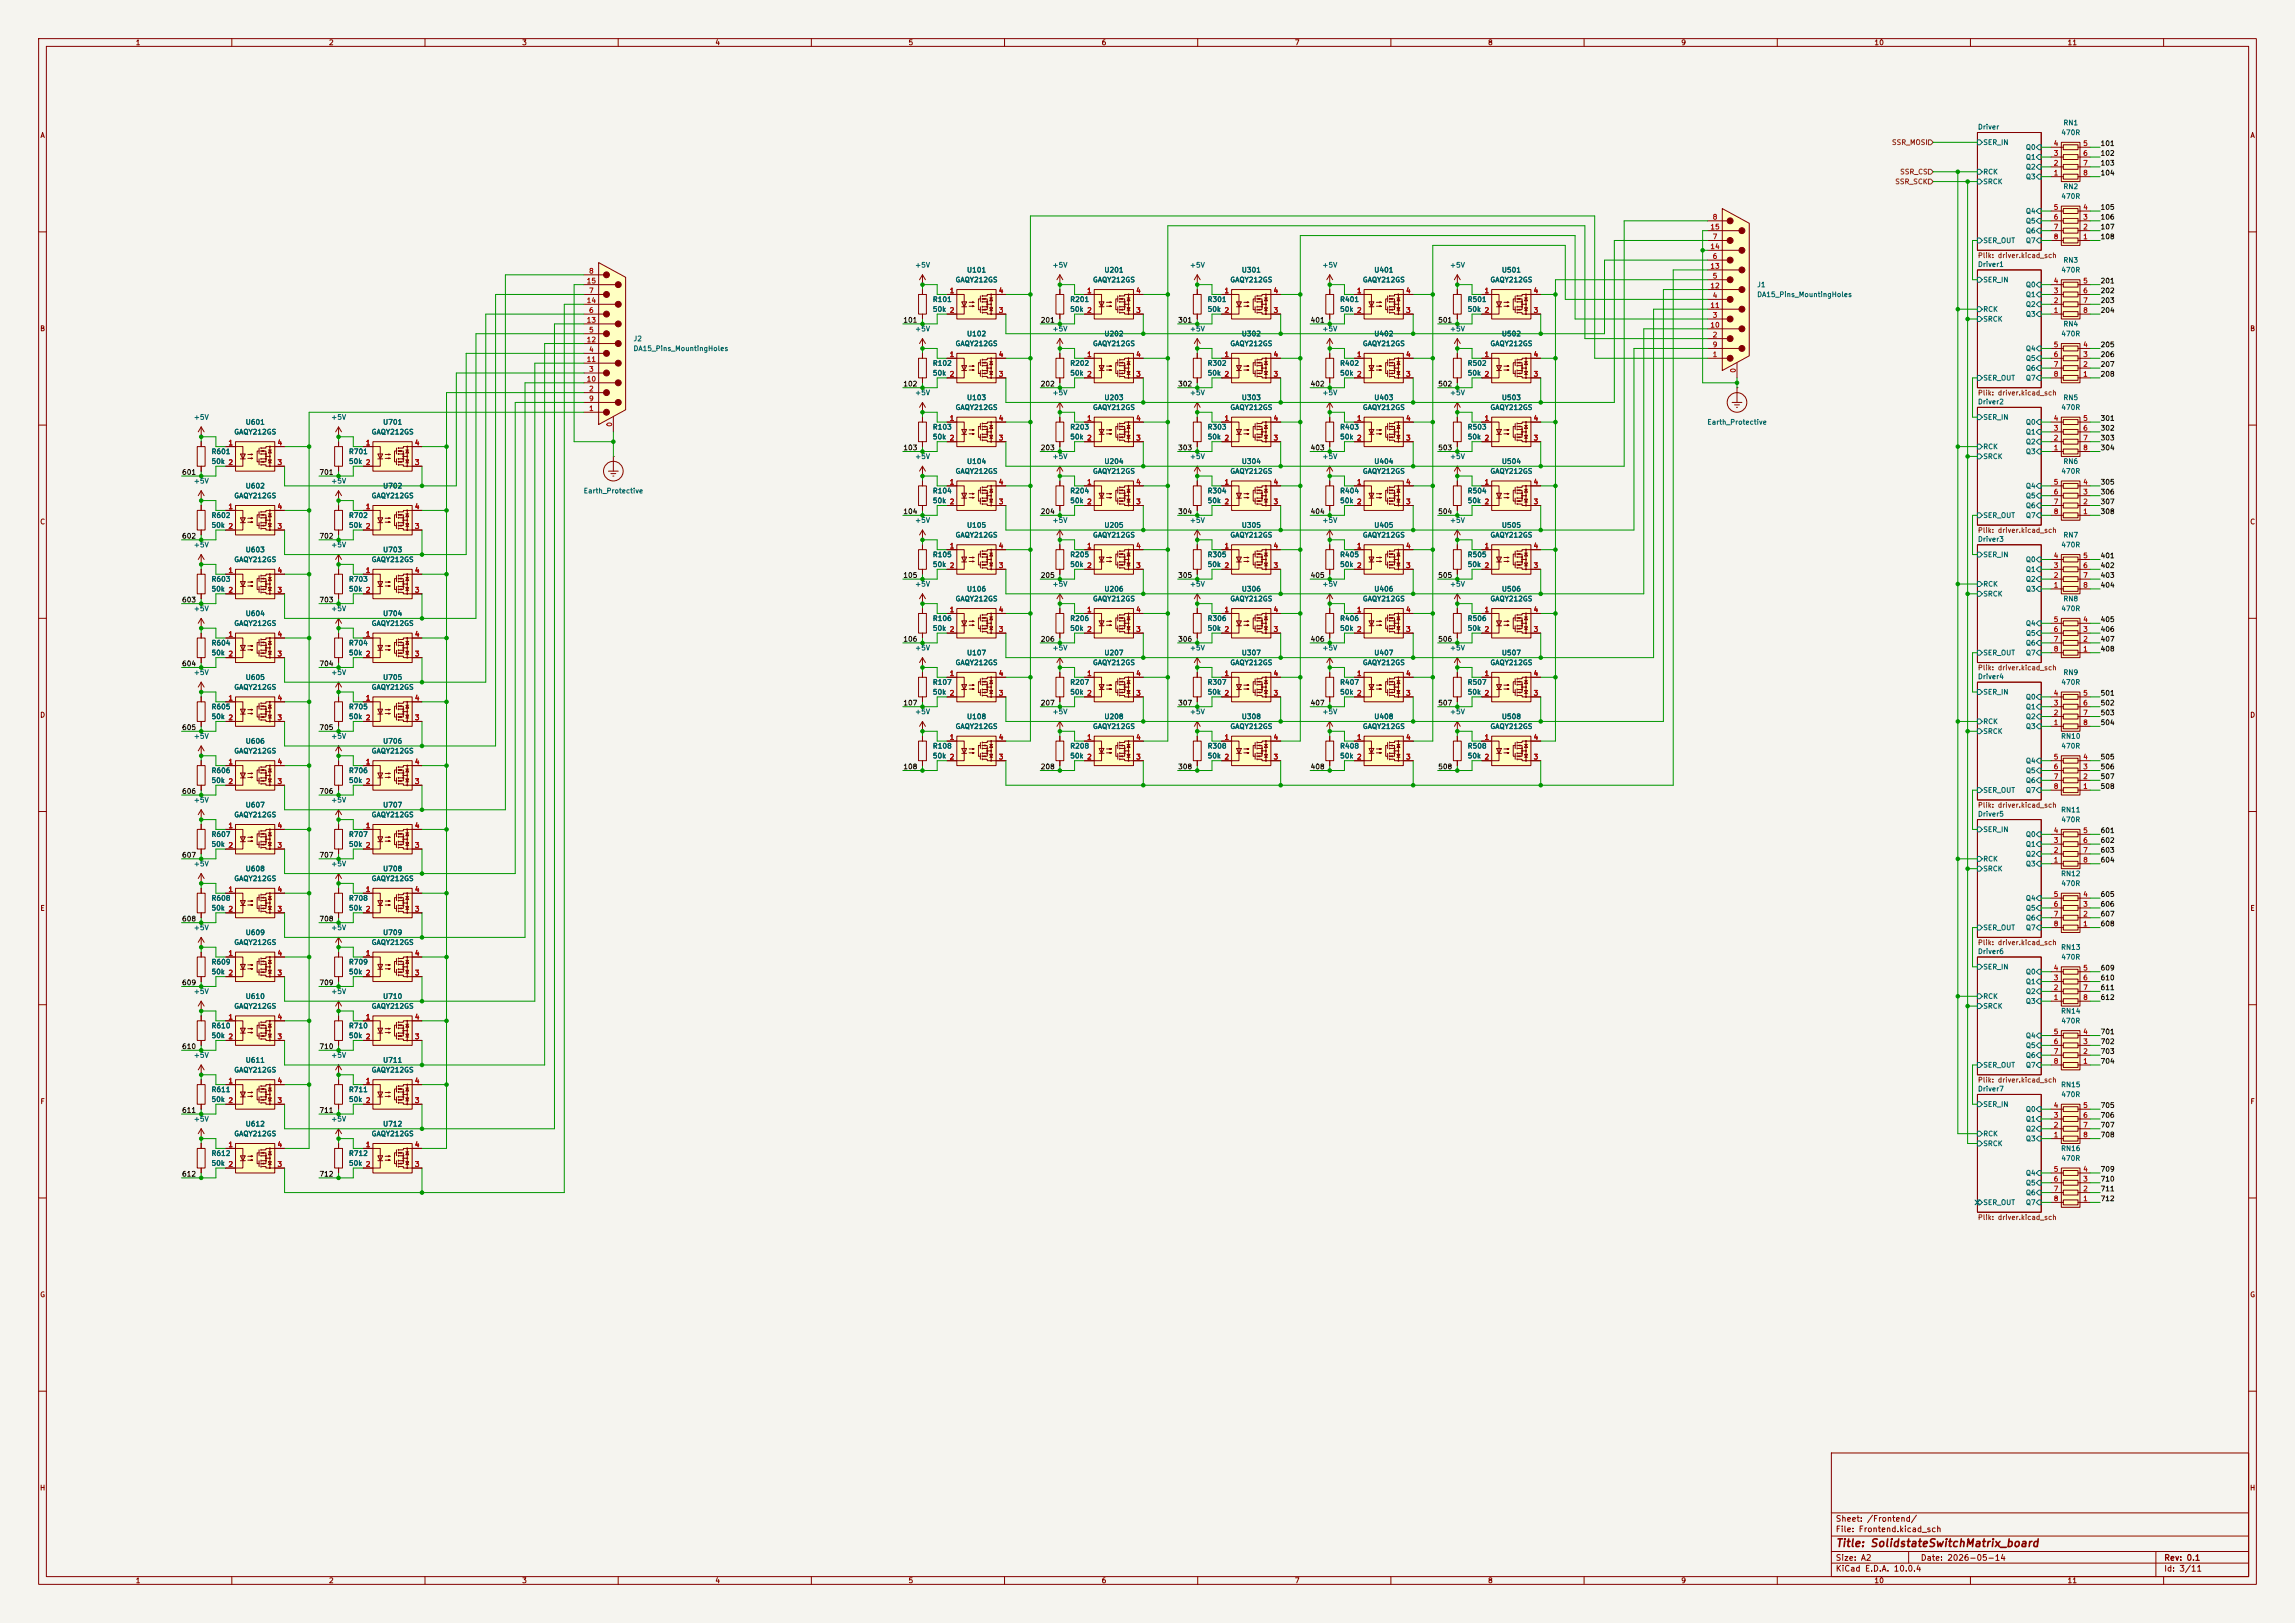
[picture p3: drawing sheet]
<svg xmlns="http://www.w3.org/2000/svg" width="594mm" height="420mm" viewBox="0 0 594 420" stroke-linecap="round" stroke-linejoin="round" font-family="sans-serif">
<defs><g id="words">
<text font-size="2" fill="#840000" x="475" y="400.8">Title: SolidstateSwitchMatrix_board</text>
<g font-size="1.5" fill="#840000">
<text x="475" y="394.1">Sheet: /Frontend/</text>
<text x="475" y="396.8">File: Frontend.kicad_sch</text>
<text x="475" y="407">KiCad E.D.A. 10.0.4</text>
<text x="475" y="404.2">Size: A2</text>
<text x="497" y="404.2">Date: 2026-05-14</text>
<text x="560" y="404.2">Rev: 0.1</text>
<text x="560" y="407">Id: 3/11</text>
</g>
<g font-size="1.3" fill="#840000">
<text x="35" y="12">1</text>
<text x="85" y="12">2</text>
<text x="135" y="12">3</text>
<text x="185" y="12">4</text>
<text x="235" y="12">5</text>
<text x="285" y="12">6</text>
<text x="335" y="12">7</text>
<text x="385" y="12">8</text>
<text x="435" y="12">9</text>
<text x="485" y="12">10</text>
<text x="535" y="12">11</text>
<text x="10.3" y="36">A</text>
<text x="582.3" y="36">A</text>
<text x="10.3" y="86">B</text>
<text x="582.3" y="86">B</text>
<text x="10.3" y="136">C</text>
<text x="582.3" y="136">C</text>
<text x="10.3" y="186">D</text>
<text x="582.3" y="186">D</text>
<text x="10.3" y="236">E</text>
<text x="582.3" y="236">E</text>
<text x="10.3" y="286">F</text>
<text x="582.3" y="286">F</text>
<text x="10.3" y="336">G</text>
<text x="582.3" y="336">G</text>
<text x="10.2" y="386">H</text>
<text x="582.2" y="386">H</text>
<text x="35" y="410">1</text>
<text x="85" y="410">2</text>
<text x="135" y="410">3</text>
<text x="185" y="410">4</text>
<text x="235" y="410">5</text>
<text x="285" y="410">6</text>
<text x="335" y="410">7</text>
<text x="385" y="410">8</text>
<text x="435" y="410">9</text>
<text x="485" y="410">10</text>
<text x="535" y="410">11</text>
</g>
<g font-size="1.3" fill="#006464">
<text x="511.8" y="33.8">Driver</text>
<text x="533.4" y="35.3">470R</text>
<text x="533.9" y="32.7">RN1</text>
<text x="513.2" y="37.8">SER_IN</text>
<text x="524.2" y="39.1">Q0</text>
<text x="524.2" y="41.6">Q1</text>
<text x="513.2" y="45.4">RCK</text>
<text x="513.2" y="48">SRCK</text>
<text x="524.2" y="44.2">Q2</text>
<text x="524.2" y="46.7">Q3</text>
<text x="533.4" y="51.8">470R</text>
<text x="533.9" y="49.2">RN2</text>
<text x="524.2" y="55.6">Q4</text>
<text x="524.2" y="58.1">Q5</text>
<text x="513.2" y="63.2">SER_OUT</text>
<text x="524.2" y="60.7">Q6</text>
<text x="524.2" y="63.2">Q7</text>
<text x="236.7" y="69.6">+5V</text>
<text x="250.1" y="70.8">U101</text>
<text x="272.3" y="69.6">+5V</text>
<text x="285.7" y="70.8">U201</text>
<text x="307.8" y="69.6">+5V</text>
<text x="321.3" y="70.8">U301</text>
<text x="342.1" y="69.6">+5V</text>
<text x="355.6" y="70.8">U401</text>
<text x="375.2" y="69.6">+5V</text>
<text x="388.6" y="70.8">U501</text>
<text x="511.8" y="69.4">Driver1</text>
<text x="533.4" y="70.8">470R</text>
<text x="533.9" y="68.3">RN3</text>
<text x="247.2" y="73.4">GAQY212GS</text>
<text x="282.7" y="73.4">GAQY212GS</text>
<text x="318.3" y="73.4">GAQY212GS</text>
<text x="352.6" y="73.4">GAQY212GS</text>
<text x="385.6" y="73.4">GAQY212GS</text>
<text x="454.7" y="74.6">J1</text>
<text x="454.7" y="77.2">DA15_Pins_MountingHoles</text>
<text x="513.2" y="73.4">SER_IN</text>
<text x="524.2" y="74.6">Q0</text>
<text x="524.2" y="77.2">Q1</text>
<text x="241.3" y="78.4">R101</text>
<text x="241.3" y="81">50k 2</text>
<text x="276.9" y="78.4">R201</text>
<text x="276.9" y="81">50k 2</text>
<text x="312.4" y="78.4">R301</text>
<text x="312.4" y="81">50k 2</text>
<text x="346.7" y="78.4">R401</text>
<text x="346.7" y="81">50k 2</text>
<text x="379.7" y="78.4">R501</text>
<text x="379.7" y="81">50k 2</text>
<text x="513.2" y="81">RCK</text>
<text x="513.2" y="83.5">SRCK</text>
<text x="524.2" y="79.7">Q2</text>
<text x="524.2" y="82.3">Q3</text>
<text x="163.8" y="88.6">J2</text>
<text x="236.7" y="86.1">+5V</text>
<text x="247.2" y="89.9">GAQY212GS</text>
<text x="250.1" y="87.3">U102</text>
<text x="272.3" y="86.1">+5V</text>
<text x="282.7" y="89.9">GAQY212GS</text>
<text x="285.7" y="87.3">U202</text>
<text x="307.8" y="86.1">+5V</text>
<text x="318.3" y="89.9">GAQY212GS</text>
<text x="321.3" y="87.3">U302</text>
<text x="342.1" y="86.1">+5V</text>
<text x="352.6" y="89.9">GAQY212GS</text>
<text x="355.6" y="87.3">U402</text>
<text x="375.2" y="86.1">+5V</text>
<text x="385.6" y="89.9">GAQY212GS</text>
<text x="388.6" y="87.3">U502</text>
<text x="533.4" y="87.3">470R</text>
<text x="533.9" y="84.8">RN4</text>
<text x="163.8" y="91.1">DA15_Pins_MountingHoles</text>
<text x="241.3" y="95">R102</text>
<text x="276.9" y="95">R202</text>
<text x="312.4" y="95">R302</text>
<text x="346.7" y="95">R402</text>
<text x="379.7" y="95">R502</text>
<text x="524.2" y="91.1">Q4</text>
<text x="524.2" y="93.7">Q5</text>
<text x="241.3" y="97.5">50k 2</text>
<text x="276.9" y="97.5">50k 2</text>
<text x="312.4" y="97.5">50k 2</text>
<text x="346.7" y="97.5">50k 2</text>
<text x="379.7" y="97.5">50k 2</text>
<text x="513.2" y="98.8">SER_OUT</text>
<text x="524.2" y="96.2">Q6</text>
<text x="524.2" y="98.8">Q7</text>
<text x="236.7" y="102.6">+5V</text>
<text x="247.2" y="106.4">GAQY212GS</text>
<text x="250.1" y="103.8">U103</text>
<text x="272.3" y="102.6">+5V</text>
<text x="282.7" y="106.4">GAQY212GS</text>
<text x="285.7" y="103.8">U203</text>
<text x="307.8" y="102.6">+5V</text>
<text x="318.3" y="106.4">GAQY212GS</text>
<text x="321.3" y="103.8">U303</text>
<text x="342.1" y="102.6">+5V</text>
<text x="352.6" y="106.4">GAQY212GS</text>
<text x="355.6" y="103.8">U403</text>
<text x="375.2" y="102.6">+5V</text>
<text x="385.6" y="106.4">GAQY212GS</text>
<text x="388.6" y="103.8">U503</text>
<text x="511.8" y="104.9">Driver2</text>
<text x="533.4" y="106.4">470R</text>
<text x="533.9" y="103.8">RN5</text>
<text x="50" y="108.9">+5V</text>
<text x="60.5" y="112.7">GAQY212GS</text>
<text x="63.5" y="110.2">U601</text>
<text x="85.6" y="108.9">+5V</text>
<text x="96.1" y="112.7">GAQY212GS</text>
<text x="99" y="110.2">U701</text>
<text x="241.3" y="111.5">R103</text>
<text x="276.9" y="111.5">R203</text>
<text x="312.4" y="111.5">R303</text>
<text x="346.7" y="111.5">R403</text>
<text x="379.7" y="111.5">R503</text>
<text x="441.8" y="110.2">Earth_Protective</text>
<text x="513.2" y="108.9">SER_IN</text>
<text x="524.2" y="110.2">Q0</text>
<text x="524.2" y="112.7">Q1</text>
<text x="54.6" y="117.8">R601</text>
<text x="90.2" y="117.8">R701</text>
<text x="236.7" y="119.1">+5V</text>
<text x="241.3" y="114">50k 2</text>
<text x="272.3" y="119.1">+5V</text>
<text x="276.9" y="114">50k 2</text>
<text x="307.8" y="119.1">+5V</text>
<text x="312.4" y="114">50k 2</text>
<text x="342.1" y="119.1">+5V</text>
<text x="346.7" y="114">50k 2</text>
<text x="375.2" y="119.1">+5V</text>
<text x="379.7" y="114">50k 2</text>
<text x="513.2" y="116.5">RCK</text>
<text x="513.2" y="119.1">SRCK</text>
<text x="524.2" y="115.3">Q2</text>
<text x="524.2" y="117.8">Q3</text>
<text x="50" y="125.4">+5V</text>
<text x="54.6" y="120.4">50k 2</text>
<text x="85.6" y="125.4">+5V</text>
<text x="90.2" y="120.4">50k 2</text>
<text x="247.2" y="122.9">GAQY212GS</text>
<text x="250.1" y="120.4">U104</text>
<text x="282.7" y="122.9">GAQY212GS</text>
<text x="285.7" y="120.4">U204</text>
<text x="318.3" y="122.9">GAQY212GS</text>
<text x="321.3" y="120.4">U304</text>
<text x="352.6" y="122.9">GAQY212GS</text>
<text x="355.6" y="120.4">U404</text>
<text x="385.6" y="122.9">GAQY212GS</text>
<text x="388.6" y="120.4">U504</text>
<text x="533.4" y="122.9">470R</text>
<text x="533.9" y="120.4">RN6</text>
<text x="60.5" y="129.2">GAQY212GS</text>
<text x="63.5" y="126.7">U602</text>
<text x="96.1" y="129.2">GAQY212GS</text>
<text x="99" y="126.7">U702</text>
<text x="150.9" y="128">Earth_Protective</text>
<text x="241.3" y="128">R104</text>
<text x="241.3" y="130.5">50k 2</text>
<text x="276.9" y="128">R204</text>
<text x="276.9" y="130.5">50k 2</text>
<text x="312.4" y="128">R304</text>
<text x="312.4" y="130.5">50k 2</text>
<text x="346.7" y="128">R404</text>
<text x="346.7" y="130.5">50k 2</text>
<text x="379.7" y="128">R504</text>
<text x="379.7" y="130.5">50k 2</text>
<text x="524.2" y="126.7">Q4</text>
<text x="524.2" y="129.2">Q5</text>
<text x="524.2" y="131.8">Q6</text>
<text x="54.6" y="134.3">R602</text>
<text x="54.6" y="136.9">50k 2</text>
<text x="90.2" y="134.3">R702</text>
<text x="90.2" y="136.9">50k 2</text>
<text x="236.7" y="135.6">+5V</text>
<text x="250.1" y="136.9">U105</text>
<text x="272.3" y="135.6">+5V</text>
<text x="285.7" y="136.9">U205</text>
<text x="307.8" y="135.6">+5V</text>
<text x="321.3" y="136.9">U305</text>
<text x="342.1" y="135.6">+5V</text>
<text x="355.6" y="136.9">U405</text>
<text x="375.2" y="135.6">+5V</text>
<text x="388.6" y="136.9">U505</text>
<text x="513.2" y="134.3">SER_OUT</text>
<text x="524.2" y="134.3">Q7</text>
<text x="50" y="141.9">+5V</text>
<text x="63.5" y="143.2">U603</text>
<text x="85.6" y="141.9">+5V</text>
<text x="99" y="143.2">U703</text>
<text x="247.2" y="139.4">GAQY212GS</text>
<text x="282.7" y="139.4">GAQY212GS</text>
<text x="318.3" y="139.4">GAQY212GS</text>
<text x="352.6" y="139.4">GAQY212GS</text>
<text x="385.6" y="139.4">GAQY212GS</text>
<text x="511.8" y="140.5">Driver3</text>
<text x="533.4" y="141.9">470R</text>
<text x="533.9" y="139.4">RN7</text>
<text x="60.5" y="145.8">GAQY212GS</text>
<text x="96.1" y="145.8">GAQY212GS</text>
<text x="241.3" y="144.5">R105</text>
<text x="241.3" y="147">50k 2</text>
<text x="276.9" y="144.5">R205</text>
<text x="276.9" y="147">50k 2</text>
<text x="312.4" y="144.5">R305</text>
<text x="312.4" y="147">50k 2</text>
<text x="346.7" y="144.5">R405</text>
<text x="346.7" y="147">50k 2</text>
<text x="379.7" y="144.5">R505</text>
<text x="379.7" y="147">50k 2</text>
<text x="513.2" y="144.5">SER_IN</text>
<text x="524.2" y="145.8">Q0</text>
<text x="524.2" y="148.3">Q1</text>
<text x="54.6" y="150.8">R603</text>
<text x="54.6" y="153.4">50k 2</text>
<text x="90.2" y="150.8">R703</text>
<text x="90.2" y="153.4">50k 2</text>
<text x="236.7" y="152.1">+5V</text>
<text x="247.2" y="155.9">GAQY212GS</text>
<text x="250.1" y="153.4">U106</text>
<text x="272.3" y="152.1">+5V</text>
<text x="282.7" y="155.9">GAQY212GS</text>
<text x="285.7" y="153.4">U206</text>
<text x="307.8" y="152.1">+5V</text>
<text x="318.3" y="155.9">GAQY212GS</text>
<text x="321.3" y="153.4">U306</text>
<text x="342.1" y="152.1">+5V</text>
<text x="352.6" y="155.9">GAQY212GS</text>
<text x="355.6" y="153.4">U406</text>
<text x="375.2" y="152.1">+5V</text>
<text x="385.6" y="155.9">GAQY212GS</text>
<text x="388.6" y="153.4">U506</text>
<text x="513.2" y="152.1">RCK</text>
<text x="513.2" y="154.6">SRCK</text>
<text x="524.2" y="150.8">Q2</text>
<text x="524.2" y="153.4">Q3</text>
<text x="533.9" y="155.9">RN8</text>
<text x="50" y="158.5">+5V</text>
<text x="63.5" y="159.7">U604</text>
<text x="85.6" y="158.5">+5V</text>
<text x="99" y="159.7">U704</text>
<text x="241.3" y="161">R106</text>
<text x="276.9" y="161">R206</text>
<text x="312.4" y="161">R306</text>
<text x="346.7" y="161">R406</text>
<text x="379.7" y="161">R506</text>
<text x="533.4" y="158.5">470R</text>
<text x="54.6" y="167.3">R604</text>
<text x="60.5" y="162.3">GAQY212GS</text>
<text x="90.2" y="167.3">R704</text>
<text x="96.1" y="162.3">GAQY212GS</text>
<text x="241.3" y="163.5">50k 2</text>
<text x="276.9" y="163.5">50k 2</text>
<text x="312.4" y="163.5">50k 2</text>
<text x="346.7" y="163.5">50k 2</text>
<text x="379.7" y="163.5">50k 2</text>
<text x="524.2" y="162.3">Q4</text>
<text x="524.2" y="164.8">Q5</text>
<text x="524.2" y="167.3">Q6</text>
<text x="54.6" y="169.9">50k 2</text>
<text x="90.2" y="169.9">50k 2</text>
<text x="236.7" y="168.6">+5V</text>
<text x="247.2" y="172.4">GAQY212GS</text>
<text x="250.1" y="169.9">U107</text>
<text x="272.3" y="168.6">+5V</text>
<text x="282.7" y="172.4">GAQY212GS</text>
<text x="285.7" y="169.9">U207</text>
<text x="307.8" y="168.6">+5V</text>
<text x="318.3" y="172.4">GAQY212GS</text>
<text x="321.3" y="169.9">U307</text>
<text x="342.1" y="168.6">+5V</text>
<text x="352.6" y="172.4">GAQY212GS</text>
<text x="355.6" y="169.9">U407</text>
<text x="375.2" y="168.6">+5V</text>
<text x="385.6" y="172.4">GAQY212GS</text>
<text x="388.6" y="169.9">U507</text>
<text x="513.2" y="169.9">SER_OUT</text>
<text x="524.2" y="169.9">Q7</text>
<text x="50" y="175">+5V</text>
<text x="60.5" y="178.8">GAQY212GS</text>
<text x="63.5" y="176.2">U605</text>
<text x="85.6" y="175">+5V</text>
<text x="96.1" y="178.8">GAQY212GS</text>
<text x="99" y="176.2">U705</text>
<text x="241.3" y="177.5">R107</text>
<text x="276.9" y="177.5">R207</text>
<text x="312.4" y="177.5">R307</text>
<text x="346.7" y="177.5">R407</text>
<text x="379.7" y="177.5">R507</text>
<text x="511.8" y="176">Driver4</text>
<text x="533.4" y="177.5">470R</text>
<text x="533.9" y="175">RN9</text>
<text x="54.6" y="183.9">R605</text>
<text x="90.2" y="183.9">R705</text>
<text x="236.7" y="185.1">+5V</text>
<text x="241.3" y="180">50k 2</text>
<text x="272.3" y="185.1">+5V</text>
<text x="276.9" y="180">50k 2</text>
<text x="307.8" y="185.1">+5V</text>
<text x="312.4" y="180">50k 2</text>
<text x="342.1" y="185.1">+5V</text>
<text x="346.7" y="180">50k 2</text>
<text x="375.2" y="185.1">+5V</text>
<text x="379.7" y="180">50k 2</text>
<text x="513.2" y="180">SER_IN</text>
<text x="524.2" y="181.3">Q0</text>
<text x="524.2" y="183.9">Q1</text>
<text x="50" y="191.5">+5V</text>
<text x="54.6" y="186.4">50k 2</text>
<text x="85.6" y="191.5">+5V</text>
<text x="90.2" y="186.4">50k 2</text>
<text x="247.2" y="188.9">GAQY212GS</text>
<text x="250.1" y="186.4">U108</text>
<text x="282.7" y="188.9">GAQY212GS</text>
<text x="285.7" y="186.4">U208</text>
<text x="318.3" y="188.9">GAQY212GS</text>
<text x="321.3" y="186.4">U308</text>
<text x="352.6" y="188.9">GAQY212GS</text>
<text x="355.6" y="186.4">U408</text>
<text x="385.6" y="188.9">GAQY212GS</text>
<text x="388.6" y="186.4">U508</text>
<text x="513.2" y="187.7">RCK</text>
<text x="513.2" y="190.2">SRCK</text>
<text x="524.2" y="186.4">Q2</text>
<text x="524.2" y="188.9">Q3</text>
<text x="533.3" y="191.5">RN10</text>
<text x="60.5" y="195.3">GAQY212GS</text>
<text x="63.5" y="192.7">U606</text>
<text x="96.1" y="195.3">GAQY212GS</text>
<text x="99" y="192.7">U706</text>
<text x="241.3" y="194">R108</text>
<text x="241.3" y="196.6">50k 2</text>
<text x="276.9" y="194">R208</text>
<text x="276.9" y="196.6">50k 2</text>
<text x="312.4" y="194">R308</text>
<text x="312.4" y="196.6">50k 2</text>
<text x="346.7" y="194">R408</text>
<text x="346.7" y="196.6">50k 2</text>
<text x="379.7" y="194">R508</text>
<text x="379.7" y="196.6">50k 2</text>
<text x="524.2" y="197.8">Q4</text>
<text x="533.4" y="194">470R</text>
<text x="54.6" y="200.4">R606</text>
<text x="54.6" y="202.9">50k 2</text>
<text x="90.2" y="200.4">R706</text>
<text x="90.2" y="202.9">50k 2</text>
<text x="524.2" y="200.4">Q5</text>
<text x="524.2" y="202.9">Q6</text>
<text x="50" y="208">+5V</text>
<text x="63.5" y="209.3">U607</text>
<text x="85.6" y="208">+5V</text>
<text x="99" y="209.3">U707</text>
<text x="513.2" y="205.4">SER_OUT</text>
<text x="524.2" y="205.4">Q7</text>
<text x="60.5" y="211.8">GAQY212GS</text>
<text x="96.1" y="211.8">GAQY212GS</text>
<text x="511.8" y="211.6">Driver5</text>
<text x="513.2" y="215.6">SER_IN</text>
<text x="533.3" y="210.5">RN11</text>
<text x="533.4" y="213.1">470R</text>
<text x="54.6" y="216.9">R607</text>
<text x="54.6" y="219.4">50k 2</text>
<text x="90.2" y="216.9">R707</text>
<text x="90.2" y="219.4">50k 2</text>
<text x="524.2" y="216.9">Q0</text>
<text x="524.2" y="219.4">Q1</text>
<text x="524.2" y="222">Q2</text>
<text x="50" y="224.5">+5V</text>
<text x="63.5" y="225.8">U608</text>
<text x="85.6" y="224.5">+5V</text>
<text x="99" y="225.8">U708</text>
<text x="513.2" y="223.2">RCK</text>
<text x="513.2" y="225.8">SRCK</text>
<text x="524.2" y="224.5">Q3</text>
<text x="533.3" y="227">RN12</text>
<text x="54.6" y="233.4">R608</text>
<text x="60.5" y="228.3">GAQY212GS</text>
<text x="90.2" y="233.4">R708</text>
<text x="96.1" y="228.3">GAQY212GS</text>
<text x="524.2" y="233.4">Q4</text>
<text x="533.4" y="229.6">470R</text>
<text x="54.6" y="235.9">50k 2</text>
<text x="90.2" y="235.9">50k 2</text>
<text x="524.2" y="235.9">Q5</text>
<text x="524.2" y="238.5">Q6</text>
<text x="50" y="241">+5V</text>
<text x="60.5" y="244.8">GAQY212GS</text>
<text x="63.5" y="242.3">U609</text>
<text x="85.6" y="241">+5V</text>
<text x="96.1" y="244.8">GAQY212GS</text>
<text x="99" y="242.3">U709</text>
<text x="513.2" y="241">SER_OUT</text>
<text x="524.2" y="241">Q7</text>
<text x="54.6" y="249.9">R609</text>
<text x="90.2" y="249.9">R709</text>
<text x="511.8" y="247.2">Driver6</text>
<text x="513.2" y="251.2">SER_IN</text>
<text x="533.3" y="246.1">RN13</text>
<text x="533.4" y="248.6">470R</text>
<text x="50" y="257.5">+5V</text>
<text x="54.6" y="252.4">50k 2</text>
<text x="85.6" y="257.5">+5V</text>
<text x="90.2" y="252.4">50k 2</text>
<text x="524.2" y="252.4">Q0</text>
<text x="524.2" y="255">Q1</text>
<text x="524.2" y="257.5">Q2</text>
<text x="60.5" y="261.3">GAQY212GS</text>
<text x="63.5" y="258.8">U610</text>
<text x="96.1" y="261.3">GAQY212GS</text>
<text x="99" y="258.8">U710</text>
<text x="513.2" y="258.8">RCK</text>
<text x="513.2" y="261.3">SRCK</text>
<text x="524.2" y="260.1">Q3</text>
<text x="533.3" y="262.6">RN14</text>
<text x="54.6" y="266.4">R610</text>
<text x="54.6" y="268.9">50k 2</text>
<text x="90.2" y="266.4">R710</text>
<text x="90.2" y="268.9">50k 2</text>
<text x="524.2" y="268.9">Q4</text>
<text x="533.4" y="265.1">470R</text>
<text x="50" y="274">+5V</text>
<text x="63.5" y="275.3">U611</text>
<text x="85.6" y="274">+5V</text>
<text x="99" y="275.3">U711</text>
<text x="524.2" y="271.5">Q5</text>
<text x="524.2" y="274">Q6</text>
<text x="60.5" y="277.8">GAQY212GS</text>
<text x="96.1" y="277.8">GAQY212GS</text>
<text x="513.2" y="276.6">SER_OUT</text>
<text x="524.2" y="276.6">Q7</text>
<text x="533.3" y="281.6">RN15</text>
<text x="54.6" y="282.9">R611</text>
<text x="54.6" y="285.5">50k 2</text>
<text x="90.2" y="282.9">R711</text>
<text x="90.2" y="285.5">50k 2</text>
<text x="511.8" y="282.7">Driver7</text>
<text x="513.2" y="286.7">SER_IN</text>
<text x="524.2" y="288">Q0</text>
<text x="533.4" y="284.2">470R</text>
<text x="50" y="290.5">+5V</text>
<text x="63.5" y="291.8">U612</text>
<text x="85.6" y="290.5">+5V</text>
<text x="99" y="291.8">U712</text>
<text x="524.2" y="290.5">Q1</text>
<text x="524.2" y="293.1">Q2</text>
<text x="54.6" y="299.4">R612</text>
<text x="60.5" y="294.3">GAQY212GS</text>
<text x="90.2" y="299.4">R712</text>
<text x="96.1" y="294.3">GAQY212GS</text>
<text x="513.2" y="294.3">RCK</text>
<text x="513.2" y="296.9">SRCK</text>
<text x="524.2" y="295.6">Q3</text>
<text x="533.3" y="298.2">RN16</text>
<text x="54.6" y="302">50k 2</text>
<text x="90.2" y="302">50k 2</text>
<text x="524.2" y="304.5">Q4</text>
<text x="533.4" y="300.7">470R</text>
<text x="524.2" y="307">Q5</text>
<text x="524.2" y="309.6">Q6</text>
<text x="513.2" y="312.1">SER_OUT</text>
<text x="524.2" y="312.1">Q7</text>
</g>
<g font-size="1.3" fill="#725600">
<text x="489.6" y="37.8">SSR_MOSI</text>
<text x="490.4" y="48">SSR_SCK</text>
<text x="491.7" y="45.4">SSR_CS</text>
<text x="511.8" y="67.1">Plik: driver.kicad_sch</text>
<text x="511.8" y="102.6">Plik: driver.kicad_sch</text>
<text x="511.8" y="138.2">Plik: driver.kicad_sch</text>
<text x="511.8" y="173.7">Plik: driver.kicad_sch</text>
<text x="511.8" y="209.3">Plik: driver.kicad_sch</text>
<text x="511.8" y="244.9">Plik: driver.kicad_sch</text>
<text x="511.8" y="280.4">Plik: driver.kicad_sch</text>
<text x="511.8" y="316">Plik: driver.kicad_sch</text>
</g>
<g font-size="1.3" fill="#a90000">
<text x="531.4" y="40.6">3</text>
<text x="531.4" y="38.1">4</text>
<text x="539" y="38.1">5</text>
<text x="539" y="40.6">6</text>
<text x="531.4" y="45.7">1</text>
<text x="531.4" y="43.2">2</text>
<text x="539" y="43.2">7</text>
<text x="539" y="45.7">8</text>
<text x="442.6" y="59.7">15</text>
<text x="443.2" y="57.1">8</text>
<text x="531.4" y="54.6">5</text>
<text x="531.4" y="57.1">6</text>
<text x="531.4" y="59.7">7</text>
<text x="539" y="59.7">2</text>
<text x="539" y="57.1">3</text>
<text x="539" y="54.6">4</text>
<text x="442.6" y="64.7">14</text>
<text x="443.2" y="62.2">7</text>
<text x="531.4" y="62.2">8</text>
<text x="539" y="62.2">1</text>
<text x="152.3" y="71.1">8</text>
<text x="442.6" y="69.8">13</text>
<text x="443.2" y="67.3">6</text>
<text x="151.7" y="73.6">15</text>
<text x="152.3" y="76.2">7</text>
<text x="245.7" y="76.2">1</text>
<text x="258.4" y="76.2">4</text>
<text x="281.2" y="76.2">1</text>
<text x="293.9" y="76.2">4</text>
<text x="316.8" y="76.2">1</text>
<text x="329.5" y="76.2">4</text>
<text x="351.1" y="76.2">1</text>
<text x="363.8" y="76.2">4</text>
<text x="384.1" y="76.2">1</text>
<text x="396.8" y="76.2">4</text>
<text x="442.6" y="74.9">12</text>
<text x="443.2" y="77.4">4</text>
<text x="443.2" y="72.4">5</text>
<text x="531.4" y="76.2">3</text>
<text x="531.4" y="73.6">4</text>
<text x="539" y="73.6">5</text>
<text x="539" y="76.2">6</text>
<text x="151.7" y="83.8">13</text>
<text x="151.7" y="78.7">14</text>
<text x="152.3" y="81.3">6</text>
<text x="258.4" y="81.3">3</text>
<text x="293.9" y="81.3">3</text>
<text x="329.5" y="81.3">3</text>
<text x="363.8" y="81.3">3</text>
<text x="396.8" y="81.3">3</text>
<text x="442.6" y="80">11</text>
<text x="443.2" y="82.5">3</text>
<text x="531.4" y="81.3">1</text>
<text x="531.4" y="78.7">2</text>
<text x="539" y="78.7">7</text>
<text x="539" y="81.3">8</text>
<text x="151.7" y="88.9">12</text>
<text x="152.3" y="86.3">5</text>
<text x="442.6" y="85.1">10</text>
<text x="443.2" y="87.6">2</text>
<text x="151.7" y="94">11</text>
<text x="152.3" y="91.4">4</text>
<text x="245.7" y="92.7">1</text>
<text x="258.4" y="92.7">4</text>
<text x="281.2" y="92.7">1</text>
<text x="293.9" y="92.7">4</text>
<text x="316.8" y="92.7">1</text>
<text x="329.5" y="92.7">4</text>
<text x="351.1" y="92.7">1</text>
<text x="363.8" y="92.7">4</text>
<text x="384.1" y="92.7">1</text>
<text x="396.8" y="92.7">4</text>
<text x="443.2" y="92.7">1</text>
<text x="443.2" y="90.1">9</text>
<text x="531.4" y="90.1">5</text>
<text x="531.4" y="92.7">6</text>
<text x="531.4" y="95.2">7</text>
<text x="539" y="95.2">2</text>
<text x="539" y="92.7">3</text>
<text x="539" y="90.1">4</text>
<text x="151.7" y="99">10</text>
<text x="152.3" y="101.6">2</text>
<text x="152.3" y="96.5">3</text>
<text x="258.4" y="97.8">3</text>
<text x="293.9" y="97.8">3</text>
<text x="329.5" y="97.8">3</text>
<text x="363.8" y="97.8">3</text>
<text x="396.8" y="97.8">3</text>
<text x="449.6" y="96.6" transform="rotate(-90 449.6 96.6)">0</text>
<text x="531.4" y="97.8">8</text>
<text x="539" y="97.8">1</text>
<text x="152.3" y="106.7">1</text>
<text x="152.3" y="104.1">9</text>
<text x="158.7" y="110.6" transform="rotate(-90 158.7 110.6)">0</text>
<text x="245.7" y="109.2">1</text>
<text x="258.4" y="109.2">4</text>
<text x="281.2" y="109.2">1</text>
<text x="293.9" y="109.2">4</text>
<text x="316.8" y="109.2">1</text>
<text x="329.5" y="109.2">4</text>
<text x="351.1" y="109.2">1</text>
<text x="363.8" y="109.2">4</text>
<text x="384.1" y="109.2">1</text>
<text x="396.8" y="109.2">4</text>
<text x="531.4" y="111.7">3</text>
<text x="531.4" y="109.2">4</text>
<text x="539" y="109.2">5</text>
<text x="539" y="111.7">6</text>
<text x="59" y="115.5">1</text>
<text x="71.7" y="115.5">4</text>
<text x="94.5" y="115.5">1</text>
<text x="107.2" y="115.5">4</text>
<text x="258.4" y="114.3">3</text>
<text x="293.9" y="114.3">3</text>
<text x="329.5" y="114.3">3</text>
<text x="363.8" y="114.3">3</text>
<text x="396.8" y="114.3">3</text>
<text x="531.4" y="116.8">1</text>
<text x="531.4" y="114.3">2</text>
<text x="539" y="114.3">7</text>
<text x="539" y="116.8">8</text>
<text x="71.7" y="120.6">3</text>
<text x="107.2" y="120.6">3</text>
<text x="245.7" y="125.7">1</text>
<text x="258.4" y="125.7">4</text>
<text x="281.2" y="125.7">1</text>
<text x="293.9" y="125.7">4</text>
<text x="316.8" y="125.7">1</text>
<text x="329.5" y="125.7">4</text>
<text x="351.1" y="125.7">1</text>
<text x="363.8" y="125.7">4</text>
<text x="384.1" y="125.7">1</text>
<text x="396.8" y="125.7">4</text>
<text x="531.4" y="125.7">5</text>
<text x="539" y="125.7">4</text>
<text x="258.4" y="130.8">3</text>
<text x="293.9" y="130.8">3</text>
<text x="329.5" y="130.8">3</text>
<text x="363.8" y="130.8">3</text>
<text x="396.8" y="130.8">3</text>
<text x="531.4" y="128.2">6</text>
<text x="531.4" y="130.8">7</text>
<text x="539" y="130.8">2</text>
<text x="539" y="128.2">3</text>
<text x="59" y="132.1">1</text>
<text x="71.7" y="137.1">3</text>
<text x="71.7" y="132.1">4</text>
<text x="94.5" y="132.1">1</text>
<text x="107.2" y="137.1">3</text>
<text x="107.2" y="132.1">4</text>
<text x="531.4" y="133.3">8</text>
<text x="539" y="133.3">1</text>
<text x="245.7" y="142.2">1</text>
<text x="258.4" y="142.2">4</text>
<text x="281.2" y="142.2">1</text>
<text x="293.9" y="142.2">4</text>
<text x="316.8" y="142.2">1</text>
<text x="329.5" y="142.2">4</text>
<text x="351.1" y="142.2">1</text>
<text x="363.8" y="142.2">4</text>
<text x="384.1" y="142.2">1</text>
<text x="396.8" y="142.2">4</text>
<text x="59" y="148.6">1</text>
<text x="71.7" y="148.6">4</text>
<text x="94.5" y="148.6">1</text>
<text x="107.2" y="148.6">4</text>
<text x="258.4" y="147.3">3</text>
<text x="293.9" y="147.3">3</text>
<text x="329.5" y="147.3">3</text>
<text x="363.8" y="147.3">3</text>
<text x="396.8" y="147.3">3</text>
<text x="531.4" y="149.8">2</text>
<text x="531.4" y="147.3">3</text>
<text x="531.4" y="144.8">4</text>
<text x="539" y="144.8">5</text>
<text x="539" y="147.3">6</text>
<text x="539" y="149.8">7</text>
<text x="71.7" y="153.6">3</text>
<text x="107.2" y="153.6">3</text>
<text x="531.4" y="152.4">1</text>
<text x="539" y="152.4">8</text>
<text x="245.7" y="158.7">1</text>
<text x="258.4" y="158.7">4</text>
<text x="281.2" y="158.7">1</text>
<text x="293.9" y="158.7">4</text>
<text x="316.8" y="158.7">1</text>
<text x="329.5" y="158.7">4</text>
<text x="351.1" y="158.7">1</text>
<text x="363.8" y="158.7">4</text>
<text x="384.1" y="158.7">1</text>
<text x="396.8" y="158.7">4</text>
<text x="531.4" y="161.3">5</text>
<text x="539" y="161.3">4</text>
<text x="59" y="165.1">1</text>
<text x="71.7" y="165.1">4</text>
<text x="94.5" y="165.1">1</text>
<text x="107.2" y="165.1">4</text>
<text x="258.4" y="163.8">3</text>
<text x="293.9" y="163.8">3</text>
<text x="329.5" y="163.8">3</text>
<text x="363.8" y="163.8">3</text>
<text x="396.8" y="163.8">3</text>
<text x="531.4" y="163.8">6</text>
<text x="531.4" y="166.3">7</text>
<text x="539" y="166.3">2</text>
<text x="539" y="163.8">3</text>
<text x="71.7" y="170.2">3</text>
<text x="107.2" y="170.2">3</text>
<text x="531.4" y="168.9">8</text>
<text x="539" y="168.9">1</text>
<text x="245.7" y="175.2">1</text>
<text x="258.4" y="175.2">4</text>
<text x="281.2" y="175.2">1</text>
<text x="293.9" y="175.2">4</text>
<text x="316.8" y="175.2">1</text>
<text x="329.5" y="175.2">4</text>
<text x="351.1" y="175.2">1</text>
<text x="363.8" y="175.2">4</text>
<text x="384.1" y="175.2">1</text>
<text x="396.8" y="175.2">4</text>
<text x="59" y="181.6">1</text>
<text x="71.7" y="181.6">4</text>
<text x="94.5" y="181.6">1</text>
<text x="107.2" y="181.6">4</text>
<text x="258.4" y="180.3">3</text>
<text x="293.9" y="180.3">3</text>
<text x="329.5" y="180.3">3</text>
<text x="363.8" y="180.3">3</text>
<text x="396.8" y="180.3">3</text>
<text x="531.4" y="185.4">2</text>
<text x="531.4" y="182.9">3</text>
<text x="531.4" y="180.3">4</text>
<text x="539" y="180.3">5</text>
<text x="539" y="182.9">6</text>
<text x="539" y="185.4">7</text>
<text x="71.7" y="186.7">3</text>
<text x="107.2" y="186.7">3</text>
<text x="245.7" y="191.7">1</text>
<text x="258.4" y="191.7">4</text>
<text x="281.2" y="191.7">1</text>
<text x="293.9" y="191.7">4</text>
<text x="316.8" y="191.7">1</text>
<text x="329.5" y="191.7">4</text>
<text x="351.1" y="191.7">1</text>
<text x="363.8" y="191.7">4</text>
<text x="384.1" y="191.7">1</text>
<text x="396.8" y="191.7">4</text>
<text x="531.4" y="187.9">1</text>
<text x="539" y="187.9">8</text>
<text x="258.4" y="196.8">3</text>
<text x="293.9" y="196.8">3</text>
<text x="329.5" y="196.8">3</text>
<text x="363.8" y="196.8">3</text>
<text x="396.8" y="196.8">3</text>
<text x="531.4" y="196.8">5</text>
<text x="539" y="196.8">4</text>
<text x="59" y="198.1">1</text>
<text x="71.7" y="203.2">3</text>
<text x="71.7" y="198.1">4</text>
<text x="94.5" y="198.1">1</text>
<text x="107.2" y="203.2">3</text>
<text x="107.2" y="198.1">4</text>
<text x="531.4" y="199.4">6</text>
<text x="531.4" y="201.9">7</text>
<text x="539" y="201.9">2</text>
<text x="539" y="199.4">3</text>
<text x="531.4" y="204.4">8</text>
<text x="539" y="204.4">1</text>
<text x="59" y="214.6">1</text>
<text x="71.7" y="214.6">4</text>
<text x="94.5" y="214.6">1</text>
<text x="107.2" y="214.6">4</text>
<text x="531.4" y="215.9">4</text>
<text x="539" y="215.9">5</text>
<text x="71.7" y="219.7">3</text>
<text x="107.2" y="219.7">3</text>
<text x="531.4" y="221">2</text>
<text x="531.4" y="218.4">3</text>
<text x="539" y="218.4">6</text>
<text x="539" y="221">7</text>
<text x="531.4" y="223.5">1</text>
<text x="539" y="223.5">8</text>
<text x="59" y="231.1">1</text>
<text x="71.7" y="231.1">4</text>
<text x="94.5" y="231.1">1</text>
<text x="107.2" y="231.1">4</text>
<text x="531.4" y="232.4">5</text>
<text x="539" y="232.4">4</text>
<text x="71.7" y="236.2">3</text>
<text x="107.2" y="236.2">3</text>
<text x="531.4" y="234.9">6</text>
<text x="531.4" y="237.5">7</text>
<text x="539" y="237.5">2</text>
<text x="539" y="234.9">3</text>
<text x="531.4" y="240">8</text>
<text x="539" y="240">1</text>
<text x="59" y="247.6">1</text>
<text x="71.7" y="247.6">4</text>
<text x="94.5" y="247.6">1</text>
<text x="107.2" y="247.6">4</text>
<text x="531.4" y="251.4">4</text>
<text x="539" y="251.4">5</text>
<text x="71.7" y="252.7">3</text>
<text x="107.2" y="252.7">3</text>
<text x="531.4" y="256.5">2</text>
<text x="531.4" y="254">3</text>
<text x="539" y="254">6</text>
<text x="539" y="256.5">7</text>
<text x="531.4" y="259.1">1</text>
<text x="539" y="259.1">8</text>
<text x="59" y="264.1">1</text>
<text x="71.7" y="269.2">3</text>
<text x="71.7" y="264.1">4</text>
<text x="94.5" y="264.1">1</text>
<text x="107.2" y="269.2">3</text>
<text x="107.2" y="264.1">4</text>
<text x="531.4" y="267.9">5</text>
<text x="539" y="267.9">4</text>
<text x="531.4" y="270.5">6</text>
<text x="531.4" y="273">7</text>
<text x="531.4" y="275.6">8</text>
<text x="539" y="275.6">1</text>
<text x="539" y="273">2</text>
<text x="539" y="270.5">3</text>
<text x="59" y="280.6">1</text>
<text x="71.7" y="280.6">4</text>
<text x="94.5" y="280.6">1</text>
<text x="107.2" y="280.6">4</text>
<text x="71.7" y="285.7">3</text>
<text x="107.2" y="285.7">3</text>
<text x="531.4" y="287">4</text>
<text x="539" y="287">5</text>
<text x="531.4" y="292.1">2</text>
<text x="531.4" y="289.5">3</text>
<text x="539" y="289.5">6</text>
<text x="539" y="292.1">7</text>
<text x="59" y="297.2">1</text>
<text x="71.7" y="297.2">4</text>
<text x="94.5" y="297.2">1</text>
<text x="107.2" y="297.2">4</text>
<text x="531.4" y="294.6">1</text>
<text x="539" y="294.6">8</text>
<text x="71.7" y="302.2">3</text>
<text x="107.2" y="302.2">3</text>
<text x="531.4" y="303.5">5</text>
<text x="539" y="303.5">4</text>
<text x="531.4" y="306">6</text>
<text x="531.4" y="308.6">7</text>
<text x="531.4" y="311.1">8</text>
<text x="539" y="311.1">1</text>
<text x="539" y="308.6">2</text>
<text x="539" y="306">3</text>
</g>
<g font-size="1.3" fill="#0f0f0f">
<text x="543.6" y="40.6">102</text>
<text x="543.6" y="38.1">101</text>
<text x="543.6" y="45.7">104</text>
<text x="543.6" y="43.1">103</text>
<text x="543.6" y="57.1">106</text>
<text x="543.6" y="59.7">107</text>
<text x="543.6" y="54.6">105</text>
<text x="543.6" y="62.2">108</text>
<text x="543.6" y="73.6">201</text>
<text x="543.6" y="76.2">202</text>
<text x="233.7" y="83.8">101</text>
<text x="269.2" y="83.8">201</text>
<text x="304.8" y="83.8">301</text>
<text x="339.1" y="83.8">401</text>
<text x="372.1" y="83.8">501</text>
<text x="543.6" y="78.7">203</text>
<text x="543.6" y="81.2">204</text>
<text x="543.6" y="95.2">207</text>
<text x="543.6" y="92.7">206</text>
<text x="543.6" y="90.1">205</text>
<text x="233.7" y="100.3">102</text>
<text x="269.2" y="100.3">202</text>
<text x="304.8" y="100.3">302</text>
<text x="339.1" y="100.3">402</text>
<text x="372.1" y="100.3">502</text>
<text x="543.6" y="97.8">208</text>
<text x="543.6" y="109.2">301</text>
<text x="543.6" y="111.7">302</text>
<text x="233.7" y="116.8">103</text>
<text x="269.2" y="116.8">203</text>
<text x="304.8" y="116.8">303</text>
<text x="339.1" y="116.8">403</text>
<text x="372.1" y="116.8">503</text>
<text x="543.6" y="114.3">303</text>
<text x="543.6" y="116.8">304</text>
<text x="47" y="123.2">601</text>
<text x="82.5" y="123.2">701</text>
<text x="543.6" y="125.7">305</text>
<text x="543.6" y="128.2">306</text>
<text x="543.6" y="130.8">307</text>
<text x="233.7" y="133.3">104</text>
<text x="269.2" y="133.3">204</text>
<text x="304.8" y="133.3">304</text>
<text x="339.1" y="133.3">404</text>
<text x="372.1" y="133.3">504</text>
<text x="543.6" y="133.3">308</text>
<text x="47" y="139.7">602</text>
<text x="82.5" y="139.7">702</text>
<text x="233.7" y="149.8">105</text>
<text x="269.2" y="149.8">205</text>
<text x="304.8" y="149.8">305</text>
<text x="339.1" y="149.8">405</text>
<text x="372.1" y="149.8">505</text>
<text x="543.6" y="149.8">403</text>
<text x="543.6" y="144.7">401</text>
<text x="543.6" y="147.3">402</text>
<text x="543.6" y="152.4">404</text>
<text x="47" y="156.2">603</text>
<text x="82.5" y="156.2">703</text>
<text x="543.6" y="161.3">405</text>
<text x="233.7" y="166.3">106</text>
<text x="269.2" y="166.3">206</text>
<text x="304.8" y="166.3">306</text>
<text x="339.1" y="166.3">406</text>
<text x="372.1" y="166.3">506</text>
<text x="543.6" y="166.3">407</text>
<text x="543.6" y="163.8">406</text>
<text x="47" y="172.7">604</text>
<text x="82.5" y="172.7">704</text>
<text x="543.6" y="168.9">408</text>
<text x="233.7" y="182.8">107</text>
<text x="269.2" y="182.8">207</text>
<text x="304.8" y="182.8">307</text>
<text x="339.1" y="182.8">407</text>
<text x="372.1" y="182.8">507</text>
<text x="543.6" y="182.8">502</text>
<text x="543.6" y="180.3">501</text>
<text x="543.6" y="185.4">503</text>
<text x="47" y="189.2">605</text>
<text x="82.5" y="189.2">705</text>
<text x="543.6" y="187.9">504</text>
<text x="543.6" y="196.8">505</text>
<text x="233.7" y="199.4">108</text>
<text x="269.2" y="199.4">208</text>
<text x="304.8" y="199.4">308</text>
<text x="339.1" y="199.4">408</text>
<text x="372.1" y="199.4">508</text>
<text x="543.6" y="201.9">507</text>
<text x="543.6" y="199.4">506</text>
<text x="47" y="205.7">606</text>
<text x="82.5" y="205.7">706</text>
<text x="543.6" y="204.4">508</text>
<text x="543.6" y="215.9">601</text>
<text x="543.6" y="218.4">602</text>
<text x="543.6" y="220.9">603</text>
<text x="47" y="222.2">607</text>
<text x="82.5" y="222.2">707</text>
<text x="543.6" y="223.5">604</text>
<text x="543.6" y="232.4">605</text>
<text x="47" y="238.7">608</text>
<text x="82.5" y="238.7">708</text>
<text x="543.6" y="240">608</text>
<text x="543.6" y="237.5">607</text>
<text x="543.6" y="234.9">606</text>
<text x="543.6" y="251.4">609</text>
<text x="47" y="255.2">609</text>
<text x="82.5" y="255.2">709</text>
<text x="543.6" y="256.5">611</text>
<text x="543.6" y="254">610</text>
<text x="543.6" y="259">612</text>
<text x="543.6" y="267.9">701</text>
<text x="47" y="271.7">610</text>
<text x="82.5" y="271.7">710</text>
<text x="543.6" y="275.6">704</text>
<text x="543.6" y="270.5">702</text>
<text x="543.6" y="273">703</text>
<text x="543.6" y="287">705</text>
<text x="47" y="288.3">611</text>
<text x="82.5" y="288.3">711</text>
<text x="543.6" y="292.1">707</text>
<text x="543.6" y="289.5">706</text>
<text x="543.6" y="294.6">708</text>
<text x="47" y="304.8">612</text>
<text x="82.5" y="304.8">712</text>
<text x="543.6" y="303.5">709</text>
<text x="543.6" y="306">710</text>
<text x="543.6" y="308.6">711</text>
<text x="543.6" y="311.1">712</text>
</g>
</g></defs>
<path d="M0 0h594v420h-594z" fill="#f5f4ef" stroke="#f5f4ef" stroke-width=".26"/>
<g fill="none" stroke="#840000" stroke-width=".26">
<path d="M10 10h574v400h-574zM12 12h570v396h-570zM60 10v2M110 10v2M160 10v2M210 10v2M260 10v2M310 10v2M360 10v2M410 10v2M460 10v2M510 10v2"/>
<path d="M560 10v2M511.8 34.3h16.5v30.5h-16.5zM10 60h2M511.8 69.9h16.5v30.4h-16.5zM582 60h2M10 110h2M86.6 115.6h2v5.1h-2zM87.6 114.3v1.3M511.8 105.4h16.5v30.5h-16.5zM582 110h2M87.6 120.7v1.2M511.8 141h16.5v30.5h-16.5z"/>
<path d="M10 160h2M511.8 176.5h16.5v30.5h-16.5zM582 160h2M10 210h2M511.8 212.1h16.5v30.5h-16.5zM582 210h2M87.6 259.1l-.7 1.3M87.6 259.1l.8 1.3M87.6 259.1v2.5M511.8 247.7h16.5v30.4h-16.5zM10 260h2M87.6 261.6h.1"/>
<path d="M582 260h2M511.8 283.2h16.5v30.5h-16.5zM10 310h2M582 310h2M10 360h2M474 376h108v32h-108zM582 360h2M474 397.5h108M474 391.5h108M60 408v2M110 408v2M160 408v2"/>
<path d="M210 408v2M260 408v2M310 408v2M360 408v2M410 408v2M460 408v2M474 404.5h108M474 401.5h108M494 401.5v3M510 408v2M558 401.5v6.5M560 408v2"/>
</g>
<g fill="none" stroke="#006464" stroke-width=".26">
<path d="M511.8 36.2h.6l.7 .6-.7 .7h-.6zM527.7 37.5h.6v1.2h-.6l-.7-.6zM511.8 43.8h.6l.7 .7-.7 .6h-.6zM511.8 46.4h.6l.7 .6-.7 .6h-.6zM527.7 40h.6v1.3h-.6l-.7-.7zM527.7 42.5h.6v1.3h-.6l-.7-.6zM527.7 45.1h.6v1.3h-.6l-.7-.7zM527.7 54h.6v1.2h-.6l-.7-.6zM527.7 56.5h.6v1.3h-.6l-.7-.6zM527.7 59.1h.6v1.2h-.6l-.7-.6zM511.8 61.6h.6l.7 .6-.7 .7h-.6zM511.8 79.4h.6l.7 .6-.7 .6h-.6z"/>
<path d="M511.8 71.8h.6l.7 .6-.7 .6h-.6zM527 62.2l.7-.6h.6v1.3h-.6zM527 73.7l.7-.7h.6v1.3h-.6zM527 76.2l.7-.6h.6v1.2h-.6zM527 78.7l.7-.6h.6v1.3h-.6zM511.8 97.2h.6l.7 .6-.7 .6h-.6zM511.8 81.9h.6l.7 .7-.7 .6h-.6zM527 81.3l.7-.7h.6v1.3h-.6zM527 90.2l.7-.7h.6v1.3h-.6zM527 92.7l.7-.6h.6v1.2h-.6zM527.7 94.6h.6v1.3h-.6l-.7-.6zM527.7 97.2h.6v1.2h-.6l-.7-.6z"/>
<path d="M511.8 114.9h.6l.7 .7-.7 .6h-.6zM511.8 107.3h.6l.7 .7-.7 .6h-.6zM511.8 117.5h.6l.7 .6-.7 .6h-.6zM527.7 108.6h.6v1.3h-.6l-.7-.7zM527.7 111.1h.6v1.3h-.6l-.7-.6zM527.7 113.7h.6v1.2h-.6l-.7-.6zM527.7 116.2h.6v1.3h-.6l-.7-.7zM511.8 132.7h.6l.7 .7-.7 .6h-.6zM527 130.8l.7-.6h.6v1.2h-.6zM527 133.4l.7-.7h.6v1.3h-.6zM527.7 125.1h.6v1.3h-.6l-.7-.7zM527.7 127.6h.6v1.3h-.6l-.7-.6z"/>
<path d="M511.8 150.5h.6l.7 .6-.7 .7h-.6zM511.8 142.9h.6l.7 .6-.7 .6h-.6zM511.8 153h.6l.7 .7-.7 .6h-.6zM527 144.8l.7-.7h.6v1.3h-.6zM527 149.9l.7-.7h.6v1.3h-.6zM527 152.4l.7-.6h.6v1.2h-.6zM527.7 146.7h.6v1.3h-.6l-.7-.7zM511.8 178.4h.6l.7 .7-.7 .6h-.6zM511.8 168.3h.6l.7 .6-.7 .6h-.6zM527 161.3l.7-.6h.6v1.2h-.6zM527 163.8l.7-.6h.6v1.3h-.6zM527.7 179.7h.6v1.3h-.6l-.7-.7z"/>
<path d="M527.7 165.7h.6v1.3h-.6l-.7-.6zM527.7 168.3h.6v1.2h-.6l-.7-.6zM511.8 186.1h.6l.7 .6-.7 .6h-.6zM511.8 188.6h.6l.7 .6-.7 .7h-.6zM527 188l.7-.7h.6v1.3h-.6zM527 199.4l.7-.6h.6v1.2h-.6zM527.7 182.2h.6v1.3h-.6l-.7-.6zM527.7 184.8h.6v1.3h-.6l-.7-.7zM527.7 196.2h.6v1.3h-.6l-.7-.6zM511.8 203.8h.6l.7 .7-.7 .6h-.6zM511.8 214h.6l.7 .6-.7 .7h-.6zM527 201.9l.7-.6h.6v1.3h-.6z"/>
<path d="M527.7 203.8h.6v1.3h-.6l-.7-.6zM527.7 215.3h.6v1.2h-.6l-.7-.6zM527.7 217.8h.6v1.3h-.6l-.7-.7zM511.8 221.6h.6l.7 .7-.7 .6h-.6zM511.8 239.4h.6l.7 .6-.7 .7h-.6zM511.8 224.2h.6l.7 .6-.7 .6h-.6zM527 221l.7-.7h.6v1.3h-.6zM527 223.5l.7-.6h.6v1.3h-.6zM527 232.4l.7-.6h.6v1.2h-.6zM527 235l.7-.7h.6v1.3h-.6zM527.7 236.9h.6v1.2h-.6l-.7-.6zM527.7 239.4h.6v1.3h-.6l-.7-.7z"/>
<path d="M511.8 257.2h.6l.7 .6-.7 .6h-.6zM511.8 249.6h.6l.7 .6-.7 .6h-.6zM511.8 259.7h.6l.7 .7-.7 .6h-.6zM527 256.5l.7-.6h.6v1.3h-.6zM527 259.1l.7-.7h.6v1.3h-.6zM527.7 250.8h.6v1.3h-.6l-.7-.6zM527.7 253.4h.6v1.2h-.6l-.7-.6zM511.8 275h.6l.7 .6-.7 .6h-.6zM527 268l.7-.7h.6v1.3h-.6zM527 270.5l.7-.6h.6v1.2h-.6zM527.7 272.4h.6v1.3h-.6l-.7-.6zM527.7 275h.6v1.2h-.6l-.7-.6z"/>
<path d="M511.8 292.7h.6l.7 .7-.7 .6h-.6zM511.8 285.1h.6l.7 .7-.7 .6h-.6zM511.8 295.3h.6l.7 .6-.7 .6h-.6zM527 289.6l.7-.7h.6v1.3h-.6zM527 292.1l.7-.6h.6v1.2h-.6zM527.7 286.4h.6v1.3h-.6l-.7-.7zM527.7 294h.6v1.3h-.6l-.7-.7zM511.8 310.5h.6l.7 .7-.7 .6h-.6zM527 303.5l.7-.6h.6v1.3h-.6zM527.7 305.4h.6v1.3h-.6l-.7-.6zM527.7 308h.6v1.2h-.6l-.7-.6zM527.7 310.5h.6v1.3h-.6l-.7-.6z"/>
</g>
<path d="M533.5 36.8h4.9v10.2h-4.9z" fill="#ffffc2"/>
<g fill="none" stroke="#840000" stroke-width=".26">
<path d="M530.9 38.1h3.1M533.5 36.8h4.9v10.2h-4.9zM534 37.5h3.8v1.2h-3.8zM537.8 38.1h3.2M530.9 45.7h3.1M530.9 43.2h3.1M530.9 40.6h3.1M534 45.1h3.8v1.3h-3.8zM534 42.5h3.8v1.3h-3.8zM534 40h3.8v1.3h-3.8zM537.8 45.7h3.2M537.8 43.2h3.2"/>
<path d="M537.8 40.6h3.2"/>
</g>
<path d="M533.5 53.3h4.9v10.2h-4.9z" fill="#ffffc2"/>
<g fill="none" stroke="#840000" stroke-width=".26">
<path d="M530.9 59.7h3.1M530.9 57.2h3.1M530.9 54.6h3.1M533.5 53.3h4.9v10.2h-4.9zM534 59.1h3.8v1.2h-3.8zM534 56.5h3.8v1.3h-3.8zM534 54h3.8v1.2h-3.8zM537.8 59.7h3.2M537.8 57.2h3.2M537.8 54.6h3.2M530.9 62.2h3.1M534 61.6h3.8v1.3h-3.8z"/>
<path d="M537.8 62.2h3.2"/>
</g>
<path d="M533.5 124.5h4.9v10.1h-4.9z" fill="#ffffc2"/>
<g fill="none" stroke="#840000" stroke-width=".26">
<path d="M530.9 133.4h3.1M530.9 130.8h3.1M530.9 128.3h3.1M530.9 125.7h3.1M533.5 124.5h4.9v10.1h-4.9zM534 132.7h3.8v1.3h-3.8zM534 130.2h3.8v1.2h-3.8zM534 127.6h3.8v1.3h-3.8zM534 125.1h3.8v1.3h-3.8zM537.8 133.4h3.2M537.8 130.8h3.2M537.8 128.3h3.2"/>
<path d="M537.8 125.7h3.2"/>
</g>
<path d="M247.6 108h10.2v7.6h-10.2z" fill="#ffffc2"/>
<g fill="none" stroke="#840000" stroke-width=".26">
<path d="M237.7 109.2h2.1v5.1h-2.1zM238.8 108v1.2M238.8 114.3v1.3M245.1 109.2h4.5v5.1h-4.5M247.6 108h10.2v7.6h-10.2zM248.9 111.1h1.3l-.6 1.3zM248.9 112.4h1.3M250.8 111.3h1.3M250.8 112.3h1.3M253.7 110.4h-.5v2.8h.5M253.7 109.6v1.5M253.7 112.4v1.5"/>
<path d="M254.4 110.4h1.1v.7M254.4 111.1h1.1v1.3h-1.1M254.4 113.9h1.1v.4h4.8M254.5 110.4l.5-.2v.3zM254.5 113.2l.5-.2v.3zM255.5 112.4v.8h-1.1M255.5 111.8h1M256.2 112.6h.7l-.4 .8zM256.2 110.1h.7M256.2 113.4h.7M256.5 110.1l.4 .8h-.7zM256.5 109.2v5.1"/>
<path d="M260.3 109.2h-4.8v.4h-1.1M86.6 264.2h2v5h-2zM87.6 262.9v1.3M87.6 269.2v1.3"/>
<circle cx="255.5" cy="111.1" r=".13"/>
<circle cx="255.5" cy="111.8" r=".13"/>
<circle cx="255.5" cy="112.4" r=".13"/>
<circle cx="256.5" cy="109.2" r=".13"/>
<circle cx="256.5" cy="114.3" r=".13"/>
<circle cx="256.5" cy="111.8" r=".13"/>
</g>
<path d="M254.3 109.5v.2M254.3 110.2v.3M254.3 111v.3M254.3 112.3v.2M254.3 113v.3M254.3 113.8v.2" fill="none" stroke="#840000" stroke-width=".33"/>
<path d="M533.5 143.5h4.9v10.2h-4.9z" fill="#ffffc2"/>
<g fill="none" stroke="#840000" stroke-width=".26">
<path d="M530.9 152.4h3.1M530.9 149.9h3.1M530.9 147.3h3.1M530.9 144.8h3.1M533.5 143.5h4.9v10.2h-4.9zM534 151.8h3.8v1.2h-3.8zM534 149.2h3.8v1.3h-3.8zM534 146.7h3.8v1.3h-3.8zM534 144.1h3.8v1.3h-3.8zM537.8 152.4h3.2M537.8 149.9h3.2M537.8 147.3h3.2"/>
<path d="M537.8 144.8h3.2"/>
</g>
<path d="M533.5 160h4.9v10.2h-4.9z" fill="#ffffc2"/>
<g fill="none" stroke="#840000" stroke-width=".26">
<path d="M530.9 168.9h3.1M530.9 166.4h3.1M530.9 163.8h3.1M530.9 161.3h3.1M533.5 160h4.9v10.2h-4.9zM534 168.3h3.8v1.2h-3.8zM534 165.7h3.8v1.3h-3.8zM534 163.2h3.8v1.3h-3.8zM534 160.7h3.8v1.2h-3.8zM537.8 168.9h3.2M537.8 166.4h3.2M537.8 163.8h3.2"/>
<path d="M537.8 161.3h3.2M273.3 191.8h2v5.1h-2zM274.3 190.5v1.3M274.3 196.9v1.2"/>
</g>
<path d="M283.2 190.5h10.2v7.6h-10.2z" fill="#ffffc2"/>
<g fill="none" stroke="#840000" stroke-width=".26">
<path d="M280.7 191.8h4.4v5.1h-4.4M283.2 190.5h10.2v7.6h-10.2zM284.5 193.7h1.2l-.6 1.2zM284.5 194.9h1.2M286.4 193.8h1.3M286.4 194.8h1.3M289.3 192.9h-.5v2.8h.5M289.3 192.2v1.5M289.3 194.9v1.6M289.9 192.9h1.2v.8M289.9 193.7h1.2v1.2h-1.2M289.9 196.5h1.2v.4h4.8"/>
<path d="M290.1 192.9l.5-.1v.2zM290.1 195.7l.5-.1v.2zM291.1 194.9v.8h-1.2M291.1 194.3h1M291.7 195.2h.8l-.4 .8zM291.7 192.7h.8M291.7 196h.8M292.1 192.7l.4 .7h-.8zM292.1 191.8v5.1M295.9 191.8h-4.8v.4h-1.2"/>
<circle cx="291.1" cy="194.3" r=".13"/>
<circle cx="291.1" cy="194.9" r=".13"/>
<circle cx="291.1" cy="193.7" r=".13"/>
<circle cx="292.1" cy="196.9" r=".13"/>
<circle cx="292.1" cy="191.8" r=".13"/>
<circle cx="292.1" cy="194.3" r=".13"/>
</g>
<path d="M289.8 192v.3M289.8 192.8v.2M289.8 193.5v.3M289.8 194.8v.3M289.8 195.6v.2M289.8 196.3v.3" fill="none" stroke="#840000" stroke-width=".33"/>
<path d="M247.6 141h10.2v7.6h-10.2z" fill="#ffffc2"/>
<g fill="none" stroke="#840000" stroke-width=".26">
<path d="M238.8 139.7h.1M238.8 137.2v2.5M238.8 137.2l-.8 1.2M238.8 137.2l.7 1.2M237.7 142.2h2.1v5.1h-2.1zM238.8 141v1.2M238.8 147.3v1.3M245.1 142.2h4.5v5.1h-4.5M247.6 141h10.2v7.6h-10.2zM248.9 144.1h1.3l-.6 1.3zM248.9 145.4h1.3M250.8 144.3h1.3"/>
<path d="M250.8 145.3h1.3M253.7 143.4h-.5v2.8h.5M253.7 142.6v1.5M253.7 145.4v1.5M254.4 143.4h1.1v.7M254.4 144.1h1.1v1.3h-1.1M254.4 146.9h1.1v.4h4.8M254.5 143.4l.5-.1v.2zM254.5 146.2l.5-.1v.2zM255.5 145.4v.8h-1.1M255.5 144.8h1M256.2 145.7h.7l-.4 .7z"/>
<path d="M256.2 143.1h.7M256.2 146.4h.7M256.5 143.1l.4 .8h-.7zM256.5 142.2v5.1M260.3 142.2h-4.8v.4h-1.1"/>
<circle cx="255.5" cy="145.4" r=".13"/>
<circle cx="255.5" cy="144.1" r=".13"/>
<circle cx="255.5" cy="144.8" r=".13"/>
<circle cx="256.5" cy="147.3" r=".13"/>
<circle cx="256.5" cy="144.8" r=".13"/>
<circle cx="256.5" cy="142.2" r=".13"/>
</g>
<path d="M254.3 142.5v.2M254.3 143.3v.2M254.3 144v.3M254.3 145.3v.2M254.3 146.1v.2M254.3 146.8v.3" fill="none" stroke="#840000" stroke-width=".33"/>
<path d="M445.8 54l7 3.8v34.3l-7 3.8z" fill="#ffffc2"/>
<g fill="none" stroke="#840000" stroke-width=".26">
<path d="M442 57.2h5M442 59.7h8.1M445.8 54l7 3.8v34.3l-7 3.8zM442 62.2h5M442 64.8h8.1M442 67.3h5M442 69.9h8.1M442 72.4h5M442 74.9h8.1M442 77.5h5M442 80h8.1M442 82.6h5"/>
<path d="M442 85.1h8.1M442 87.6h5M442 90.2h8.1M442 92.7h5M449.6 94v3.8M51.1 115.6h2v5.1h-2zM52.1 114.3v1.3M52.1 120.7v1.2M274.3 139.7h.1M274.3 137.2l-.7 1.2M274.3 137.2l.8 1.2M274.3 137.2v2.5"/>
<path d="M273.3 142.2h2v5.1h-2zM274.3 141v1.2M274.3 147.3v1.3M273.3 175.3h2v5h-2zM274.3 174v1.3M274.3 180.3v1.3"/>
</g>
<g fill="#840000" stroke="#840000" stroke-width=".26">
<circle cx="447.8" cy="57.1" r=".76"/>
<circle cx="447.8" cy="62.2" r=".76"/>
<circle cx="447.8" cy="67.3" r=".76"/>
<circle cx="447.8" cy="72.4" r=".76"/>
<circle cx="447.8" cy="77.5" r=".76"/>
<circle cx="447.8" cy="82.5" r=".76"/>
<circle cx="447.8" cy="87.6" r=".76"/>
<circle cx="447.8" cy="92.7" r=".76"/>
<circle cx="450.9" cy="59.7" r=".76"/>
<circle cx="450.9" cy="64.8" r=".76"/>
<circle cx="450.9" cy="69.8" r=".76"/>
<circle cx="450.9" cy="74.9" r=".76"/>
<circle cx="450.9" cy="80" r=".76"/>
<circle cx="450.9" cy="85.1" r=".76"/>
<circle cx="450.9" cy="90.2" r=".76"/>
</g>
<path d="M283.2 141h10.2v7.6h-10.2z" fill="#ffffc2"/>
<g fill="none" stroke="#840000" stroke-width=".26">
<path d="M273.3 125.7h2v5.1h-2zM274.3 124.5v1.2M274.3 130.8v1.3M280.7 142.2h4.4v5.1h-4.4M283.2 141h10.2v7.6h-10.2zM284.5 144.1h1.2l-.6 1.3zM284.5 145.4h1.2M286.4 144.3h1.3M286.4 145.3h1.3M289.3 143.4h-.5v2.8h.5M289.3 142.6v1.5M289.3 145.4v1.5"/>
<path d="M289.9 143.4h1.2v.7M289.9 144.1h1.2v1.3h-1.2M289.9 146.9h1.2v.4h4.8M290.1 143.4l.5-.1v.2zM290.1 146.2l.5-.1v.2zM291.1 145.4v.8h-1.2M291.1 144.8h1M291.7 145.7h.8l-.4 .7zM291.7 143.1h.8M291.7 146.4h.8M292.1 143.1l.4 .8h-.8zM292.1 142.2v5.1"/>
<path d="M295.9 142.2h-4.8v.4h-1.2M87.6 278.1h.1M87.6 275.6l-.7 1.3M87.6 275.6l.8 1.3M87.6 275.6v2.5"/>
<circle cx="291.1" cy="144.1" r=".13"/>
<circle cx="291.1" cy="145.4" r=".13"/>
<circle cx="291.1" cy="144.8" r=".13"/>
<circle cx="292.1" cy="144.8" r=".13"/>
<circle cx="292.1" cy="142.2" r=".13"/>
<circle cx="292.1" cy="147.3" r=".13"/>
</g>
<path d="M289.8 142.5v.2M289.8 143.3v.2M289.8 144v.3M289.8 145.3v.2M289.8 146.1v.2M289.8 146.8v.3" fill="none" stroke="#840000" stroke-width=".33"/>
<path d="M283.2 108h10.2v7.6h-10.2z" fill="#ffffc2"/>
<g fill="none" stroke="#840000" stroke-width=".26">
<path d="M280.7 109.2h4.4v5.1h-4.4M283.2 108h10.2v7.6h-10.2zM284.5 111.1h1.2l-.6 1.3zM284.5 112.4h1.2M286.4 111.3h1.3M286.4 112.3h1.3M289.3 110.4h-.5v2.8h.5M289.3 109.6v1.5M289.3 112.4v1.5M289.9 110.4h1.2v.7M289.9 111.1h1.2v1.3h-1.2M289.9 113.9h1.2v.4h4.8"/>
<path d="M290.1 110.4l.5-.2v.3zM290.1 113.2l.5-.2v.3zM291.1 112.4v.8h-1.2M291.1 111.8h1M291.7 112.6h.8l-.4 .8zM291.7 110.1h.8M291.7 113.4h.8M292.1 110.1l.4 .8h-.8zM292.1 109.2v5.1M295.9 109.2h-4.8v.4h-1.2M308.9 125.7h2v5.1h-2zM309.9 124.5v1.2"/>
<path d="M309.9 130.8v1.3M86.6 297.2h2v5.1h-2zM87.6 295.9v1.3M87.6 302.3v1.2"/>
<circle cx="291.1" cy="111.8" r=".13"/>
<circle cx="291.1" cy="112.4" r=".13"/>
<circle cx="291.1" cy="111.1" r=".13"/>
<circle cx="292.1" cy="109.2" r=".13"/>
<circle cx="292.1" cy="114.3" r=".13"/>
<circle cx="292.1" cy="111.8" r=".13"/>
</g>
<path d="M289.8 109.5v.2M289.8 110.2v.3M289.8 111v.3M289.8 112.3v.2M289.8 113v.3M289.8 113.8v.2" fill="none" stroke="#840000" stroke-width=".33"/>
<path d="M96.5 295.9h10.2v7.6h-10.2z" fill="#ffffc2"/>
<g fill="none" stroke="#840000" stroke-width=".26">
<path d="M273.3 109.2h2v5.1h-2zM274.3 108v1.2M274.3 114.3v1.3M274.3 123.2h.1M274.3 120.7l-.7 1.2M274.3 120.7l.8 1.2M274.3 120.7v2.5M94 297.2h4.4v5.1h-4.4M96.5 295.9h10.2v7.6h-10.2zM97.8 299.1h1.3l-.7 1.3zM99.7 299.2h1.3M102.6 298.3h-.5v2.8h.5"/>
<path d="M102.6 297.6v1.5M103.3 298.3h1.1v.8M103.3 299.1h1.1v1.3h-1.1M103.4 298.3l.5-.1v.3zM104.4 299.7h1M105 298.1h.8M105.4 298.1l.4 .7h-.8zM105.4 297.2v5.1M109.2 297.2h-4.8v.4h-1.1M97.8 300.4h1.3M99.7 300.2h1.3M102.6 300.4v1.5"/>
<path d="M103.3 301.9h1.1v.4h4.8M103.4 301.1l.5-.1v.2zM104.4 300.4v.7h-1.1M105 300.6h.8l-.4 .8zM105 301.4h.8"/>
<circle cx="104.4" cy="299.1" r=".13"/>
<circle cx="104.4" cy="299.7" r=".13"/>
<circle cx="105.4" cy="299.7" r=".13"/>
<circle cx="105.4" cy="297.2" r=".13"/>
<circle cx="104.4" cy="300.4" r=".13"/>
<circle cx="105.4" cy="302.3" r=".13"/>
</g>
<path d="M103.1 297.4v.3M103.1 298.2v.3M103.1 299v.2M103.1 300.2v.3M103.1 301v.2M103.1 301.8v.2" fill="none" stroke="#840000" stroke-width=".33"/>
<path d="M283.2 124.5h10.2v7.6h-10.2z" fill="#ffffc2"/>
<g fill="none" stroke="#840000" stroke-width=".26">
<path d="M237.7 125.7h2.1v5.1h-2.1zM238.8 124.5v1.2M238.8 130.8v1.3M280.7 125.7h4.4v5.1h-4.4M283.2 124.5h10.2v7.6h-10.2zM284.5 127.6h1.2l-.6 1.3zM284.5 128.9h1.2M286.4 127.8h1.3M286.4 128.8h1.3M289.3 126.9h-.5v2.8h.5M289.3 126.1v1.5M289.3 128.9v1.5"/>
<path d="M289.9 126.9h1.2v.7M289.9 127.6h1.2v1.3h-1.2M289.9 130.4h1.2v.4h4.8M290.1 126.9l.5-.2v.3zM290.1 129.7l.5-.2v.3zM291.1 128.9v.8h-1.2M291.1 128.3h1M291.7 129.2h.8l-.4 .7zM291.7 126.6h.8M291.7 129.9h.8M292.1 126.6l.4 .8h-.8zM292.1 125.7v5.1"/>
<path d="M295.9 125.7h-4.8v.4h-1.2M87.6 294.6h.1M87.6 292.1l-.7 1.3M87.6 292.1l.8 1.3M87.6 292.1v2.5"/>
<circle cx="291.1" cy="128.3" r=".13"/>
<circle cx="291.1" cy="127.6" r=".13"/>
<circle cx="291.1" cy="128.9" r=".13"/>
<circle cx="292.1" cy="128.3" r=".13"/>
<circle cx="292.1" cy="125.7" r=".13"/>
<circle cx="292.1" cy="130.8" r=".13"/>
</g>
<path d="M289.8 126v.2M289.8 126.7v.3M289.8 127.5v.3M289.8 128.8v.2M289.8 129.5v.3M289.8 130.3v.3" fill="none" stroke="#840000" stroke-width=".33"/>
<path d="M283.2 174h10.2v7.6h-10.2z" fill="#ffffc2"/>
<g fill="none" stroke="#840000" stroke-width=".26">
<path d="M280.7 175.3h4.4v5h-4.4M283.2 174h10.2v7.6h-10.2zM284.5 177.2h1.2l-.6 1.2zM284.5 178.4h1.2M286.4 177.3h1.3M286.4 178.3h1.3M289.3 176.4h-.5v2.8h.5M289.3 175.6v1.6M289.3 178.4v1.6M289.9 176.4h1.2v.8M289.9 177.2h1.2v1.2h-1.2M289.9 180h1.2v.3h4.8"/>
<path d="M290.1 176.4l.5-.1v.2zM290.1 179.2l.5-.1v.2zM291.1 178.4v.8h-1.2M291.1 177.8h1M291.7 178.7h.8l-.4 .8zM291.7 176.1h.8M291.7 179.5h.8M292.1 176.1l.4 .8h-.8zM292.1 175.3v5M295.9 175.3h-4.8v.3h-1.2"/>
<circle cx="291.1" cy="177.2" r=".13"/>
<circle cx="291.1" cy="177.8" r=".13"/>
<circle cx="291.1" cy="178.4" r=".13"/>
<circle cx="292.1" cy="175.3" r=".13"/>
<circle cx="292.1" cy="177.8" r=".13"/>
<circle cx="292.1" cy="180.3" r=".13"/>
</g>
<path d="M289.8 175.5v.3M289.8 176.3v.2M289.8 177v.3M289.8 178.3v.3M289.8 179.1v.2M289.8 179.8v.3" fill="none" stroke="#840000" stroke-width=".33"/>
<path d="M61 114.3h10.1v7.6h-10.1z" fill="#ffffc2"/>
<g fill="none" stroke="#840000" stroke-width=".26">
<path d="M52.1 113h.1M52.1 110.5l-.8 1.3M52.1 110.5l.7 1.3M52.1 110.5v2.5M58.4 115.6h4.5v5.1h-4.5M61 114.3h10.1v7.6h-10.1zM62.2 117.5h1.3l-.6 1.2zM62.2 118.7h1.3M64.1 117.6h1.3M64.1 118.6h1.3M67.1 116.7h-.6v2.8h.6M67.1 116v1.5"/>
<path d="M67.1 118.7v1.6M67.7 116.7h1.1v.8M67.7 117.5h1.1v1.2h-1.1M67.8 116.7l.5-.1v.2zM67.8 119.5l.5-.1v.2zM68.8 118.7v.8h-1.1M68.8 118.1h1M69.5 119h.7l-.4 .8zM69.5 116.5h.7M69.5 119.8h.7M69.8 116.5l.4 .7h-.7zM69.8 115.6v5.1"/>
<path d="M73.7 115.6h-4.9v.4h-1.1M67.7 120.3h1.1v.4h4.9"/>
<circle cx="68.8" cy="117.5" r=".13"/>
<circle cx="68.8" cy="118.1" r=".13"/>
<circle cx="68.8" cy="118.7" r=".13"/>
<circle cx="69.9" cy="115.6" r=".13"/>
<circle cx="69.9" cy="118.1" r=".13"/>
<circle cx="69.9" cy="120.7" r=".13"/>
</g>
<path d="M67.6 115.8v.3M67.6 116.6v.2M67.6 117.3v.3M67.6 118.6v.3M67.6 119.4v.2M67.6 120.1v.3" fill="none" stroke="#840000" stroke-width=".33"/>
<path d="M247.6 124.5h10.2v7.6h-10.2z" fill="#ffffc2"/>
<g fill="none" stroke="#840000" stroke-width=".26">
<path d="M238.8 123.2h.1M238.8 120.7l-.8 1.2M238.8 120.7l.7 1.2M238.8 120.7v2.5M245.1 125.7h4.5v5.1h-4.5M247.6 124.5h10.2v7.6h-10.2zM248.9 127.6h1.3l-.6 1.3zM248.9 128.9h1.3M250.8 127.8h1.3M250.8 128.8h1.3M253.7 126.9h-.5v2.8h.5M253.7 126.1v1.5"/>
<path d="M253.7 128.9v1.5M254.4 126.9h1.1v.7M254.4 127.6h1.1v1.3h-1.1M254.4 130.4h1.1v.4h4.8M254.5 126.9l.5-.2v.3zM254.5 129.7l.5-.2v.3zM255.5 128.9v.8h-1.1M255.5 128.3h1M256.2 129.2h.7l-.4 .7zM256.2 126.6h.7M256.2 129.9h.7M256.5 126.6l.4 .8h-.7z"/>
<path d="M256.5 125.7v5.1M260.3 125.7h-4.8v.4h-1.1M309.9 172.7h.1M309.9 170.2l-.8 1.3M309.9 170.2l.7 1.3M309.9 170.2v2.5M309.9 189.2h.1M309.9 186.7v2.5M309.9 186.7l-.8 1.3M309.9 186.7l.7 1.3M87.6 279.4v1.3M86.6 280.7h2v5.1h-2z"/>
<path d="M87.6 285.8v1.2"/>
<circle cx="255.5" cy="128.9" r=".13"/>
<circle cx="255.5" cy="127.6" r=".13"/>
<circle cx="255.5" cy="128.3" r=".13"/>
<circle cx="256.5" cy="125.7" r=".13"/>
<circle cx="256.5" cy="128.3" r=".13"/>
<circle cx="256.5" cy="130.8" r=".13"/>
</g>
<path d="M254.3 126v.2M254.3 126.7v.3M254.3 127.5v.3M254.3 128.8v.2M254.3 129.5v.3M254.3 130.3v.3" fill="none" stroke="#840000" stroke-width=".33"/>
<path d="M96.5 279.4h10.2v7.6h-10.2z" fill="#ffffc2"/>
<g fill="none" stroke="#840000" stroke-width=".26">
<path d="M96.5 279.4h10.2v7.6h-10.2zM94 280.7h4.4v5.1h-4.4M97.8 282.6h1.3l-.7 1.2zM97.8 283.8h1.3M99.7 282.7h1.3M99.7 283.7h1.3M102.6 281.8h-.5v2.8h.5M102.6 281.1v1.5M102.6 283.8v1.6M103.3 281.8h1.1v.8M103.3 282.6h1.1v1.2h-1.1M103.3 285.4h1.1v.4h4.8"/>
<path d="M103.4 281.8l.5-.1v.2zM103.4 284.6l.5-.1v.2zM104.4 283.8v.8h-1.1M104.4 283.2h1M105 284.1h.8l-.4 .8zM105 281.6h.8M105 284.9h.8M105.4 281.6l.4 .7h-.8zM105.4 280.7v5.1M109.2 280.7h-4.8v.4h-1.1"/>
<circle cx="104.4" cy="283.2" r=".13"/>
<circle cx="104.4" cy="282.6" r=".13"/>
<circle cx="104.4" cy="283.8" r=".13"/>
<circle cx="105.4" cy="285.8" r=".13"/>
<circle cx="105.4" cy="280.7" r=".13"/>
<circle cx="105.4" cy="283.2" r=".13"/>
</g>
<path d="M103.1 280.9v.3M103.1 281.7v.2M103.1 282.4v.3M103.1 283.7v.3M103.1 284.5v.2M103.1 285.2v.3" fill="none" stroke="#840000" stroke-width=".33"/>
<path d="M318.8 174h10.1v7.6h-10.1z" fill="#ffffc2"/>
<g fill="none" stroke="#840000" stroke-width=".26">
<path d="M308.9 175.3h2v5h-2zM309.9 174v1.3M316.2 175.3h4.5v5h-4.5M318.8 174h10.1v7.6h-10.1zM320 177.2h1.3l-.6 1.2zM320 178.4h1.3M321.9 177.3h1.3M321.9 178.3h1.3M324.9 176.4h-.5v2.8h.5M324.9 175.6v1.6M324.9 178.4v1.6M325.5 176.4h1.1v.8"/>
<path d="M325.5 177.2h1.1v1.2h-1.1M325.5 180h1.1v.3h4.9M325.6 176.4l.5-.1v.2zM325.6 179.2l.5-.1v.2zM326.6 178.4v.8h-1.1M326.6 177.8h1.1M327.3 178.7h.7l-.3 .8zM327.3 176.1h.7M327.3 179.5h.7M327.7 176.1l.3 .8h-.7zM327.7 175.3v5M331.5 175.3h-4.9v.3h-1.1"/>
<path d="M309.9 180.3v1.3"/>
<circle cx="326.6" cy="177.2" r=".13"/>
<circle cx="326.6" cy="177.8" r=".13"/>
<circle cx="326.6" cy="178.4" r=".13"/>
<circle cx="327.7" cy="175.3" r=".13"/>
<circle cx="327.7" cy="177.8" r=".13"/>
<circle cx="327.7" cy="180.3" r=".13"/>
</g>
<path d="M325.4 175.5v.3M325.4 176.3v.2M325.4 177v.3M325.4 178.3v.3M325.4 179.1v.2M325.4 179.8v.3" fill="none" stroke="#840000" stroke-width=".33"/>
<path d="M247.6 74.9h10.2v7.7h-10.2z" fill="#ffffc2"/>
<g fill="none" stroke="#840000" stroke-width=".26">
<path d="M245.1 76.2h4.5v5.1h-4.5M247.6 74.9h10.2v7.7h-10.2zM248.9 78.1h1.3l-.6 1.3zM248.9 79.4h1.3M250.8 78.2h1.3M250.8 79.2h1.3M253.7 77.3h-.5v2.8h.5M253.7 76.6v1.5M253.7 79.4v1.5M254.4 77.3h1.1v.8M254.4 78.1h1.1v1.3h-1.1M254.5 77.3l.5-.1v.3z"/>
<path d="M255.5 79.4v.7h-1.1M255.5 78.7h1M256.2 79.6h.7l-.4 .8zM256.2 77.1h.7M256.5 77.1l.4 .8h-.7zM256.5 76.2v5.1M260.3 76.2h-4.8v.4h-1.1M254.4 80.9h1.1v.4h4.8M254.5 80.1l.5-.1v.3zM256.2 80.4h.7"/>
<circle cx="255.5" cy="78.7" r=".13"/>
<circle cx="255.5" cy="79.4" r=".13"/>
<circle cx="255.5" cy="78.1" r=".13"/>
<circle cx="256.5" cy="78.7" r=".13"/>
<circle cx="256.5" cy="76.2" r=".13"/>
<circle cx="256.5" cy="81.3" r=".13"/>
</g>
<path d="M254.3 76.5v.2M254.3 77.2v.3M254.3 78v.2M254.3 79.2v.3M254.3 80v.3M254.3 80.8v.2" fill="none" stroke="#840000" stroke-width=".33"/>
<path d="M61 180.3h10.1v7.7h-10.1z" fill="#ffffc2"/>
<g fill="none" stroke="#840000" stroke-width=".26">
<path d="M52.1 146.1h.1M52.1 143.5v2.6M52.1 143.5l-.8 1.3M52.1 143.5l.7 1.3M308.9 158.8h2v5h-2zM309.9 157.5v1.3M309.9 163.8v1.3M343.2 175.3h2v5h-2zM344.2 172.7h.1M344.2 170.2v2.5M344.2 174v1.3M344.2 170.2l-.8 1.3"/>
<path d="M344.2 170.2l.7 1.3M51.1 181.6h2v5.1h-2zM52.1 180.3v1.3M52.1 186.7v1.3M58.4 181.6h4.5v5.1h-4.5M61 180.3h10.1v7.7h-10.1zM62.2 183.5h1.3l-.6 1.3zM62.2 184.8h1.3M64.1 183.6h1.3M64.1 184.7h1.3M67.1 182.8h-.6v2.7h.6M67.1 182v1.5"/>
<path d="M67.1 184.8v1.5M67.7 182.8h1.1v.7M67.7 183.5h1.1v1.3h-1.1M67.7 186.3h1.1v.4h4.9M67.8 182.8l.5-.2v.3zM67.8 185.5l.5-.1v.3zM68.8 184.8v.7h-1.1M68.8 184.2h1M69.5 185h.7l-.4 .8zM69.5 182.5h.7M69.5 185.8h.7M69.8 182.5l.4 .8h-.7z"/>
<path d="M69.8 181.6v5.1M73.7 181.6h-4.9v.4h-1.1M343.2 191.8h2v5.1h-2zM344.2 189.2h.1M344.2 180.3v1.3M344.2 186.7v2.5M344.2 190.5v1.3M344.2 196.9v1.2M344.2 186.7l-.8 1.3M344.2 186.7l.7 1.3M52.1 228.6h.1M52.1 226.1v2.5"/>
<path d="M52.1 226.1l-.8 1.2M52.1 226.1l.7 1.2"/>
<circle cx="68.8" cy="184.8" r=".13"/>
<circle cx="68.8" cy="183.5" r=".13"/>
<circle cx="68.8" cy="184.2" r=".13"/>
<circle cx="69.8" cy="184.2" r=".13"/>
<circle cx="69.8" cy="181.6" r=".13"/>
<circle cx="69.8" cy="186.7" r=".13"/>
</g>
<path d="M67.6 181.9v.2M67.6 182.6v.3M67.6 183.4v.2M67.6 184.7v.2M67.6 185.4v.3M67.6 186.2v.2" fill="none" stroke="#840000" stroke-width=".33"/>
<path d="M318.8 190.5h10.1v7.6h-10.1z" fill="#ffffc2"/>
<g fill="none" stroke="#840000" stroke-width=".26">
<path d="M308.9 191.8h2v5.1h-2zM309.9 190.5v1.3M309.9 196.9v1.2M316.2 191.8h4.5v5.1h-4.5M318.8 190.5h10.1v7.6h-10.1zM320 193.7h1.3l-.6 1.2zM320 194.9h1.3M321.9 193.8h1.3M321.9 194.8h1.3M324.9 192.9h-.5v2.8h.5M324.9 192.2v1.5M324.9 194.9v1.6"/>
<path d="M325.5 192.9h1.1v.8M325.5 193.7h1.1v1.2h-1.1M325.5 196.5h1.1v.4h4.9M325.6 192.9l.5-.1v.2zM325.6 195.7l.5-.1v.2zM326.6 194.9v.8h-1.1M326.6 194.3h1.1M327.3 195.2h.7l-.3 .8zM327.3 192.7h.7M327.3 196h.7M327.7 192.7l.3 .7h-.7zM327.7 191.8v5.1"/>
<path d="M331.5 191.8h-4.9v.4h-1.1"/>
<circle cx="326.6" cy="193.7" r=".13"/>
<circle cx="326.6" cy="194.9" r=".13"/>
<circle cx="326.6" cy="194.3" r=".13"/>
<circle cx="327.7" cy="196.9" r=".13"/>
<circle cx="327.7" cy="194.3" r=".13"/>
<circle cx="327.7" cy="191.8" r=".13"/>
</g>
<path d="M325.4 192v.3M325.4 192.8v.2M325.4 193.5v.3M325.4 194.8v.3M325.4 195.6v.2M325.4 196.3v.3" fill="none" stroke="#840000" stroke-width=".33"/>
<path d="M154.9 67.9l7 3.9v34.2l-7 3.9z" fill="#ffffc2"/>
<g fill="none" stroke="#840000" stroke-width=".26">
<path d="M151.1 71.1h5.1M151.1 73.7h8.2M151.1 76.2h5.1M151.1 78.7h8.2M154.9 67.9l7 3.9v34.2l-7 3.9zM151.1 81.3h5.1M151.1 83.8h8.2M151.1 86.4h5.1M151.1 88.9h8.2M151.1 91.4h5.1M151.1 94h8.2M151.1 96.5h5.1"/>
<path d="M151.1 99.1h8.2M151.1 101.6h5.1M151.1 104.1h8.2M151.1 106.7h5.1M158.7 108v3.8M343.2 158.8h2v5h-2zM344.2 157.5v1.3M344.2 163.8v1.3M51.1 214.6h2v5.1h-2zM52.1 213.4v1.2M52.1 219.7v1.3"/>
</g>
<g fill="#840000" stroke="#840000" stroke-width=".26">
<circle cx="157" cy="71.1" r=".76"/>
<circle cx="157" cy="76.2" r=".76"/>
<circle cx="157" cy="81.3" r=".76"/>
<circle cx="157" cy="86.4" r=".76"/>
<circle cx="157" cy="91.4" r=".76"/>
<circle cx="157" cy="96.5" r=".76"/>
<circle cx="157" cy="101.6" r=".76"/>
<circle cx="157" cy="106.7" r=".76"/>
<circle cx="160" cy="73.7" r=".76"/>
<circle cx="160" cy="78.7" r=".76"/>
<circle cx="160" cy="83.8" r=".76"/>
<circle cx="160" cy="88.9" r=".76"/>
<circle cx="160" cy="94" r=".76"/>
<circle cx="160" cy="99.1" r=".76"/>
<circle cx="160" cy="104.1" r=".76"/>
</g>
<path d="M318.8 157.5h10.1v7.6h-10.1z" fill="#ffffc2"/>
<g fill="none" stroke="#840000" stroke-width=".26">
<path d="M316.2 158.8h4.5v5h-4.5M318.8 157.5h10.1v7.6h-10.1zM324.9 159.9h-.5v2.8h.5M324.9 159.1v1.6M325.5 159.9h1.1v.8M325.6 159.9l.5-.1v.2zM327.3 159.6h.7M327.7 159.6l.3 .8h-.7zM327.7 158.8v5M331.5 158.8h-4.9v.3h-1.1M320 160.7h1.3l-.6 1.2zM320 161.9h1.3"/>
<path d="M321.9 160.8h1.3M321.9 161.8h1.3M324.9 161.9v1.5M325.5 160.7h1.1v1.2h-1.1M325.5 163.4h1.1v.4h4.9M325.6 162.7l.5-.1v.2zM326.6 161.9v.8h-1.1M326.6 161.3h1.1M327.3 162.2h.7l-.3 .7zM327.3 162.9h.7"/>
<circle cx="327.7" cy="158.8" r=".13"/>
<circle cx="326.6" cy="161.3" r=".13"/>
<circle cx="326.6" cy="160.7" r=".13"/>
<circle cx="326.6" cy="161.9" r=".13"/>
<circle cx="327.7" cy="161.3" r=".13"/>
<circle cx="327.7" cy="163.8" r=".13"/>
</g>
<path d="M325.4 159v.3M325.4 159.8v.2M325.4 160.5v.3M325.4 161.8v.3M325.4 162.6v.2M325.4 163.3v.3" fill="none" stroke="#840000" stroke-width=".33"/>
<path d="M61 213.4h10.1v7.6h-10.1z" fill="#ffffc2"/>
<g fill="none" stroke="#840000" stroke-width=".26">
<path d="M86.6 132.1h2v5.1h-2zM87.6 130.8v1.3M87.6 137.2v1.2M344.2 156.2h.1M344.2 153.7l-.8 1.2M344.2 153.7l.7 1.2M344.2 153.7v2.5M376.2 142.2h2v5.1h-2zM377.2 141v1.2M377.2 147.3v1.3M58.4 214.6h4.5v5.1h-4.5M61 213.4h10.1v7.6h-10.1z"/>
<path d="M62.2 216.5h1.3l-.6 1.3zM62.2 217.8h1.3M64.1 216.7h1.3M64.1 217.7h1.3M67.1 215.8h-.6v2.8h.6M67.1 215v1.5M67.1 217.8v1.5M67.7 215.8h1.1v.7M67.7 216.5h1.1v1.3h-1.1M67.7 219.3h1.1v.4h4.9M67.8 215.8l.5-.2v.3zM67.8 218.6l.5-.2v.3z"/>
<path d="M68.8 217.8v.8h-1.1M68.8 217.2h1M69.5 218.1h.7l-.4 .7zM69.5 215.5h.7M69.5 218.8h.7M69.8 215.5l.4 .8h-.7zM69.8 214.6v5.1M73.7 214.6h-4.9v.4h-1.1"/>
<circle cx="68.8" cy="216.5" r=".13"/>
<circle cx="68.8" cy="217.2" r=".13"/>
<circle cx="68.8" cy="217.8" r=".13"/>
<circle cx="69.8" cy="214.6" r=".13"/>
<circle cx="69.8" cy="217.2" r=".13"/>
<circle cx="69.8" cy="219.7" r=".13"/>
</g>
<path d="M67.6 214.9v.2M67.6 215.6v.3M67.6 216.4v.3M67.6 217.7v.2M67.6 218.4v.3M67.6 219.2v.3" fill="none" stroke="#840000" stroke-width=".33"/>
<path d="M96.5 130.8h10.2v7.6h-10.2z" fill="#ffffc2"/>
<g fill="none" stroke="#840000" stroke-width=".26">
<path d="M273.3 76.2h2v5.1h-2zM274.3 74.9v1.3M274.3 81.3v1.3M87.6 129.5h.1M87.6 127l-.7 1.3M87.6 127l.8 1.3M87.6 127v2.5M94 132.1h4.4v5.1h-4.4M96.5 130.8h10.2v7.6h-10.2zM97.8 134h1.3l-.7 1.3zM97.8 135.3h1.3M99.7 134.1h1.3"/>
<path d="M99.7 135.1h1.3M102.6 133.2h-.5v2.8h.5M102.6 132.5v1.5M102.6 135.3v1.5M103.3 133.2h1.1v.8M103.3 134h1.1v1.3h-1.1M103.3 136.8h1.1v.4h4.8M103.4 133.2l.5-.1v.3zM103.4 136l.5-.1v.2zM104.4 135.3v.7h-1.1M104.4 134.6h1M105 135.5h.8l-.4 .8z"/>
<path d="M105 133h.8M105 136.3h.8M105.4 133l.4 .7h-.8zM105.4 132.1v5.1M109.2 132.1h-4.8v.4h-1.1"/>
<circle cx="104.4" cy="134.6" r=".13"/>
<circle cx="104.4" cy="134" r=".13"/>
<circle cx="104.4" cy="135.3" r=".13"/>
<circle cx="105.4" cy="134.6" r=".13"/>
<circle cx="105.4" cy="137.2" r=".13"/>
<circle cx="105.4" cy="132.1" r=".13"/>
</g>
<path d="M103.1 132.3v.3M103.1 133.1v.3M103.1 133.9v.2M103.1 135.1v.3M103.1 135.9v.2M103.1 136.7v.2" fill="none" stroke="#840000" stroke-width=".33"/>
<path d="M283.2 74.9h10.2v7.7h-10.2z" fill="#ffffc2"/>
<g fill="none" stroke="#840000" stroke-width=".26">
<path d="M280.7 76.2h4.4v5.1h-4.4M283.2 74.9h10.2v7.7h-10.2zM284.5 78.1h1.2l-.6 1.3zM284.5 79.4h1.2M286.4 78.2h1.3M286.4 79.2h1.3M289.3 77.3h-.5v2.8h.5M289.3 76.6v1.5M289.3 79.4v1.5M289.9 77.3h1.2v.8M289.9 78.1h1.2v1.3h-1.2M290.1 77.3l.5-.1v.3z"/>
<path d="M291.1 79.4v.7h-1.2M291.1 78.7h1M291.7 79.6h.8l-.4 .8zM291.7 77.1h.8M292.1 77.1l.4 .8h-.8zM292.1 76.2v5.1M295.9 76.2h-4.8v.4h-1.2M289.9 80.9h1.2v.4h4.8M290.1 80.1l.5-.1v.3zM291.7 80.4h.8M158.7 118.1h.1M158.7 118.1v3.8"/>
<path d="M157.5 121.9h2.5M158.1 122.6h1.3M158.6 123.2h.3M376.2 125.7h2v5.1h-2zM377.2 139.7h.1M377.2 124.5v1.2M377.2 130.8v1.3M377.2 137.2v2.5M377.2 137.2l-.8 1.2M377.2 137.2l.8 1.2M376.2 158.8h2v5h-2zM377.2 156.2h.1"/>
<path d="M377.2 153.7v2.5M377.2 157.5v1.3M377.2 153.7l-.8 1.2M377.2 153.7l.8 1.2M377.2 163.8v1.3M52.1 212.1h.1M52.1 209.6l-.8 1.2M52.1 209.6l.7 1.2M52.1 209.6v2.5"/>
<circle cx="291.1" cy="78.1" r=".13"/>
<circle cx="291.1" cy="79.4" r=".13"/>
<circle cx="291.1" cy="78.7" r=".13"/>
<circle cx="292.1" cy="78.7" r=".13"/>
<circle cx="292.1" cy="76.2" r=".13"/>
<circle cx="292.1" cy="81.3" r=".13"/>
<circle cx="158.7" cy="121.9" r="2.54"/>
</g>
<path d="M289.8 76.5v.2M289.8 77.2v.3M289.8 78v.2M289.8 79.2v.3M289.8 80v.3M289.8 80.8v.2" fill="none" stroke="#840000" stroke-width=".33"/>
<path d="M353.1 157.5h10.1v7.6h-10.1z" fill="#ffffc2"/>
<g fill="none" stroke="#840000" stroke-width=".26">
<path d="M274.3 106.7h.1M274.3 104.1l-.7 1.3M274.3 104.1l.8 1.3M274.3 104.1v2.6M350.5 158.8h4.5v5h-4.5M353.1 157.5h10.1v7.6h-10.1zM359.2 159.9h-.6v2.8h.6M359.2 159.1v1.6M359.8 159.9h1.1v.8M359.9 159.9l.5-.1v.2zM361.6 159.6h.7M361.9 159.6l.4 .8h-.7z"/>
<path d="M361.9 158.8v5M365.8 158.8h-4.9v.3h-1.1M354.3 160.7h1.3l-.6 1.2zM354.3 161.9h1.3M356.2 160.8h1.3M356.2 161.8h1.3M359.2 161.9v1.5M359.8 160.7h1.1v1.2h-1.1M359.8 163.4h1.1v.4h4.9M359.9 162.7l.5-.1v.2zM360.9 161.9v.8h-1.1M360.9 161.3h1"/>
<path d="M361.6 162.2h.7l-.4 .7zM361.6 162.9h.7M86.6 231.1h2v5.1h-2zM87.6 229.9v1.2M87.6 236.2v1.3"/>
<circle cx="362" cy="158.8" r=".13"/>
<circle cx="360.9" cy="160.7" r=".13"/>
<circle cx="360.9" cy="161.9" r=".13"/>
<circle cx="360.9" cy="161.3" r=".13"/>
<circle cx="362" cy="161.3" r=".13"/>
<circle cx="362" cy="163.8" r=".13"/>
</g>
<path d="M359.7 159v.3M359.7 159.8v.2M359.7 160.5v.3M359.7 161.8v.3M359.7 162.6v.2M359.7 163.3v.3" fill="none" stroke="#840000" stroke-width=".33"/>
<path d="M96.5 229.9h10.2v7.6h-10.2z" fill="#ffffc2"/>
<g fill="none" stroke="#840000" stroke-width=".26">
<path d="M52.1 195.6h.1M52.1 193l-.8 1.3M52.1 193l.7 1.3M52.1 193v2.6M94 231.1h4.4v5.1h-4.4M96.5 229.9h10.2v7.6h-10.2zM97.8 233h1.3l-.7 1.3zM97.8 234.3h1.3M99.7 233.2h1.3M99.7 234.2h1.3M102.6 232.3h-.5v2.8h.5M102.6 231.5v1.5"/>
<path d="M102.6 234.3v1.5M103.3 232.3h1.1v.7M103.3 233h1.1v1.3h-1.1M103.3 235.8h1.1v.4h4.8M103.4 232.3l.5-.1v.2zM103.4 235.1l.5-.1v.2zM104.4 234.3v.8h-1.1M104.4 233.7h1M105 234.6h.8l-.4 .7zM105 232h.8M105 235.3h.8M105.4 232l.4 .8h-.8z"/>
<path d="M105.4 231.1v5.1M109.2 231.1h-4.8v.4h-1.1"/>
<circle cx="104.4" cy="233" r=".13"/>
<circle cx="104.4" cy="234.3" r=".13"/>
<circle cx="104.4" cy="233.7" r=".13"/>
<circle cx="105.4" cy="233.7" r=".13"/>
<circle cx="105.4" cy="236.2" r=".13"/>
<circle cx="105.4" cy="231.1" r=".13"/>
</g>
<path d="M103.1 231.4v.2M103.1 232.2v.2M103.1 232.9v.3M103.1 234.2v.2M103.1 235v.2M103.1 235.7v.3" fill="none" stroke="#840000" stroke-width=".33"/>
<path d="M353.1 141h10.1v7.6h-10.1z" fill="#ffffc2"/>
<g fill="none" stroke="#840000" stroke-width=".26">
<path d="M274.3 73.7h.1M274.3 71.1l-.7 1.3M274.3 71.1l.8 1.3M274.3 71.1v2.6M273.3 92.7h2v5.1h-2zM274.3 90.2h.1M274.3 87.6v2.6M274.3 91.4v1.3M274.3 97.8v1.3M274.3 87.6l-.7 1.3M274.3 87.6l.8 1.3M350.5 142.2h4.5v5.1h-4.5"/>
<path d="M353.1 141h10.1v7.6h-10.1zM354.3 144.1h1.3l-.6 1.3zM354.3 145.4h1.3M356.2 144.3h1.3M356.2 145.3h1.3M359.2 143.4h-.6v2.8h.6M359.2 142.6v1.5M359.2 145.4v1.5M359.8 143.4h1.1v.7M359.8 144.1h1.1v1.3h-1.1M359.8 146.9h1.1v.4h4.9M359.9 143.4l.5-.1v.2z"/>
<path d="M359.9 146.2l.5-.1v.2zM360.9 145.4v.8h-1.1M360.9 144.8h1M361.6 145.7h.7l-.4 .7zM361.6 143.1h.7M361.6 146.4h.7M361.9 143.1l.4 .8h-.7zM361.9 142.2v5.1M365.8 142.2h-4.9v.4h-1.1"/>
<circle cx="360.9" cy="144.1" r=".13"/>
<circle cx="360.9" cy="144.8" r=".13"/>
<circle cx="360.9" cy="145.4" r=".13"/>
<circle cx="362" cy="147.3" r=".13"/>
<circle cx="362" cy="142.2" r=".13"/>
<circle cx="362" cy="144.8" r=".13"/>
</g>
<path d="M359.7 142.5v.2M359.7 143.3v.2M359.7 144v.3M359.7 145.3v.2M359.7 146.1v.2M359.7 146.8v.3" fill="none" stroke="#840000" stroke-width=".33"/>
<path d="M61 196.9h10.1v7.6h-10.1z" fill="#ffffc2"/>
<g fill="none" stroke="#840000" stroke-width=".26">
<path d="M58.4 198.1h4.5v5.1h-4.5M61 196.9h10.1v7.6h-10.1zM67.1 199.3h-.6v2.8h.6M67.1 198.5v1.5M67.7 199.3h1.1v.7M67.8 199.3l.5-.2v.3zM69.5 199h.7M69.8 199l.4 .8h-.7zM69.8 198.1v5.1M73.7 198.1h-4.9v.4h-1.1M62.2 200h1.3l-.6 1.3zM62.2 201.3h1.3"/>
<path d="M64.1 200.2h1.3M64.1 201.2h1.3M67.1 201.3v1.5M67.7 200h1.1v1.3h-1.1M67.7 202.8h1.1v.4h4.9M67.8 202.1l.5-.2v.3zM68.8 201.3v.8h-1.1M68.8 200.7h1M69.5 201.5h.7l-.4 .8zM69.5 202.3h.7"/>
<circle cx="69.8" cy="198.1" r=".13"/>
<circle cx="68.8" cy="200" r=".13"/>
<circle cx="68.8" cy="200.7" r=".13"/>
<circle cx="68.8" cy="201.3" r=".13"/>
<circle cx="69.8" cy="203.2" r=".13"/>
<circle cx="69.8" cy="200.7" r=".13"/>
</g>
<path d="M67.6 198.4v.2M67.6 199.1v.3M67.6 199.9v.3M67.6 201.2v.2M67.6 201.9v.3M67.6 202.7v.2" fill="none" stroke="#840000" stroke-width=".33"/>
<path d="M283.2 91.4h10.2v7.7h-10.2z" fill="#ffffc2"/>
<g fill="none" stroke="#840000" stroke-width=".26">
<path d="M237.7 76.2h2.1v5.1h-2.1zM238.8 74.9v1.3M238.8 81.3v1.3M280.7 92.7h4.4v5.1h-4.4M283.2 91.4h10.2v7.7h-10.2zM284.5 94.6h1.2l-.6 1.3zM284.5 95.9h1.2M286.4 94.7h1.3M286.4 95.8h1.3M289.3 93.9h-.5v2.7h.5M289.3 93.1v1.5M289.3 95.9v1.5"/>
<path d="M289.9 93.9h1.2v.7M289.9 94.6h1.2v1.3h-1.2M289.9 97.4h1.2v.4h4.8M290.1 93.9l.5-.2v.3zM290.1 96.6l.5-.1v.3zM291.1 95.9v.7h-1.2M291.1 95.3h1M291.7 96.1h.8l-.4 .8zM291.7 93.6h.8M291.7 96.9h.8M292.1 93.6l.4 .8h-.8zM292.1 92.7v5.1"/>
<path d="M295.9 92.7h-4.8v.4h-1.2M376.2 109.2h2v5.1h-2zM377.2 108v1.2M377.2 114.3v1.3M344.2 139.7h.1M344.2 137.2v2.5M344.2 137.2l-.8 1.2M344.2 137.2l.7 1.2M343.2 142.2h2v5.1h-2zM344.2 141v1.2M344.2 147.3v1.3M51.1 198.1h2v5.1h-2z"/>
<path d="M52.1 196.9v1.2M52.1 203.2v1.3M87.6 212.1h.1M87.6 209.6v2.5M87.6 209.6l-.7 1.2M87.6 209.6l.8 1.2M87.6 228.6h.1M87.6 226.1l-.7 1.2M87.6 226.1l.8 1.2M87.6 226.1v2.5"/>
<circle cx="291.1" cy="94.6" r=".13"/>
<circle cx="291.1" cy="95.9" r=".13"/>
<circle cx="291.1" cy="95.3" r=".13"/>
<circle cx="292.1" cy="92.7" r=".13"/>
<circle cx="292.1" cy="95.3" r=".13"/>
<circle cx="292.1" cy="97.8" r=".13"/>
</g>
<path d="M289.8 93v.2M289.8 93.7v.3M289.8 94.5v.2M289.8 95.8v.2M289.8 96.5v.3M289.8 97.3v.2" fill="none" stroke="#840000" stroke-width=".33"/>
<path d="M61 147.3h10.1v7.6h-10.1z" fill="#ffffc2"/>
<g fill="none" stroke="#840000" stroke-width=".26">
<path d="M51.1 148.6h2v5.1h-2zM52.1 147.3v1.3M52.1 153.7v1.2M58.4 148.6h4.5v5.1h-4.5M61 147.3h10.1v7.6h-10.1zM62.2 150.5h1.3l-.6 1.3zM62.2 151.8h1.3M64.1 150.6h1.3M64.1 151.6h1.3M67.1 149.7h-.6v2.8h.6M67.1 149v1.5M67.1 151.8v1.5"/>
<path d="M67.7 149.7h1.1v.8M67.7 150.5h1.1v1.3h-1.1M67.7 153.3h1.1v.4h4.9M67.8 149.7l.5-.1v.3zM67.8 152.5l.5-.1v.3zM68.8 151.8v.7h-1.1M68.8 151.1h1M69.5 152h.7l-.4 .8zM69.5 149.5h.7M69.5 152.8h.7M69.8 149.5l.4 .7h-.7zM69.8 148.6v5.1"/>
<path d="M73.7 148.6h-4.9v.4h-1.1"/>
<circle cx="68.8" cy="151.8" r=".13"/>
<circle cx="68.8" cy="151.1" r=".13"/>
<circle cx="68.8" cy="150.5" r=".13"/>
<circle cx="69.9" cy="153.7" r=".13"/>
<circle cx="69.9" cy="151.1" r=".13"/>
<circle cx="69.9" cy="148.6" r=".13"/>
</g>
<path d="M67.6 148.8v.3M67.6 149.6v.3M67.6 150.4v.2M67.6 151.6v.3M67.6 152.4v.3M67.6 153.2v.2" fill="none" stroke="#840000" stroke-width=".33"/>
<path d="M96.5 213.4h10.2v7.6h-10.2z" fill="#ffffc2"/>
<g fill="none" stroke="#840000" stroke-width=".26">
<path d="M86.6 214.6h2v5.1h-2zM87.6 213.4v1.2M87.6 219.7v1.3M94 214.6h4.4v5.1h-4.4M96.5 213.4h10.2v7.6h-10.2zM97.8 216.5h1.3l-.7 1.3zM97.8 217.8h1.3M99.7 216.7h1.3M99.7 217.7h1.3M102.6 215.8h-.5v2.8h.5M102.6 215v1.5M102.6 217.8v1.5"/>
<path d="M103.3 215.8h1.1v.7M103.3 216.5h1.1v1.3h-1.1M103.3 219.3h1.1v.4h4.8M103.4 215.8l.5-.2v.3zM103.4 218.6l.5-.2v.3zM104.4 217.8v.8h-1.1M104.4 217.2h1M105 218.1h.8l-.4 .7zM105 215.5h.8M105 218.8h.8M105.4 215.5l.4 .8h-.8zM105.4 214.6v5.1"/>
<path d="M109.2 214.6h-4.8v.4h-1.1"/>
<circle cx="104.4" cy="216.5" r=".13"/>
<circle cx="104.4" cy="217.8" r=".13"/>
<circle cx="104.4" cy="217.2" r=".13"/>
<circle cx="105.4" cy="214.6" r=".13"/>
<circle cx="105.4" cy="217.2" r=".13"/>
<circle cx="105.4" cy="219.7" r=".13"/>
</g>
<path d="M103.1 214.9v.2M103.1 215.6v.3M103.1 216.4v.3M103.1 217.7v.2M103.1 218.4v.3M103.1 219.2v.3" fill="none" stroke="#840000" stroke-width=".33"/>
<path d="M247.6 91.4h10.2v7.7h-10.2z" fill="#ffffc2"/>
<g fill="none" stroke="#840000" stroke-width=".26">
<path d="M238.8 73.7h.1M238.8 71.1v2.6M238.8 71.1l-.8 1.3M238.8 71.1l.7 1.3M237.7 92.7h2.1v5.1h-2.1zM238.8 90.2h.1M238.8 87.6l-.8 1.3M238.8 87.6l.7 1.3M238.8 87.6v2.6M238.8 91.4v1.3M238.8 97.8v1.3M245.1 92.7h4.5v5.1h-4.5"/>
<path d="M247.6 91.4h10.2v7.7h-10.2zM248.9 94.6h1.3l-.6 1.3zM248.9 95.9h1.3M250.8 94.7h1.3M250.8 95.8h1.3M253.7 93.9h-.5v2.7h.5M253.7 93.1v1.5M253.7 95.9v1.5M254.4 93.9h1.1v.7M254.4 94.6h1.1v1.3h-1.1M254.4 97.4h1.1v.4h4.8M254.5 93.9l.5-.2v.3z"/>
<path d="M254.5 96.6l.5-.1v.3zM255.5 95.9v.7h-1.1M255.5 95.3h1M256.2 96.1h.7l-.4 .8zM256.2 93.6h.7M256.2 96.9h.7M256.5 93.6l.4 .8h-.7zM256.5 92.7v5.1M260.3 92.7h-4.8v.4h-1.1M238.8 106.7h.1M238.8 104.1v2.6M238.8 104.1l-.8 1.3"/>
<path d="M238.8 104.1l.7 1.3M377.2 123.2h.1M377.2 120.7l-.8 1.2M377.2 120.7l.8 1.2M377.2 120.7v2.5M86.6 148.6h2v5.1h-2zM87.6 146.1h.1M87.6 143.5l-.7 1.3M87.6 143.5l.8 1.3M87.6 143.5v2.6M87.6 147.3v1.3M87.6 153.7v1.2"/>
<path d="M52.1 179.1h.1M52.1 176.5v2.6M52.1 176.5l-.8 1.3M52.1 176.5l.7 1.3M376.2 175.3h2v5h-2zM377.2 174v1.3M87.6 195.6h.1M87.6 193v2.6M87.6 193l-.7 1.3M87.6 193l.8 1.3M376.2 191.8h2v5.1h-2zM377.2 180.3v1.3"/>
<path d="M377.2 190.5v1.3M377.2 196.9v1.2M52.1 278.1h.1M52.1 275.6v2.5M52.1 279.4v1.3M52.1 275.6l-.8 1.3M52.1 275.6l.7 1.3M51.1 280.7h2v5.1h-2zM52.1 285.8v1.2"/>
<circle cx="255.5" cy="94.6" r=".13"/>
<circle cx="255.5" cy="95.3" r=".13"/>
<circle cx="255.5" cy="95.9" r=".13"/>
<circle cx="256.5" cy="92.7" r=".13"/>
<circle cx="256.5" cy="97.8" r=".13"/>
<circle cx="256.5" cy="95.3" r=".13"/>
</g>
<path d="M254.3 93v.2M254.3 93.7v.3M254.3 94.5v.2M254.3 95.8v.2M254.3 96.5v.3M254.3 97.3v.2" fill="none" stroke="#840000" stroke-width=".33"/>
<path d="M61 295.9h10.1v7.6h-10.1z" fill="#ffffc2"/>
<g fill="none" stroke="#840000" stroke-width=".26">
<path d="M274.3 172.7h.1M274.3 170.2l-.7 1.3M274.3 170.2l.8 1.3M274.3 170.2v2.5M86.6 181.6h2v5.1h-2zM87.6 180.3v1.3M87.6 186.7v1.3M377.2 189.2h.1M377.2 186.7l-.8 1.3M377.2 186.7l.8 1.3M377.2 186.7v2.5M51.1 297.2h2v5.1h-2z"/>
<path d="M52.1 295.9v1.3M58.4 297.2h4.5v5.1h-4.5M61 295.9h10.1v7.6h-10.1zM62.2 299.1h1.3l-.6 1.3zM64.1 299.2h1.3M67.1 298.3h-.6v2.8h.6M67.1 297.6v1.5M67.7 298.3h1.1v.8M67.7 299.1h1.1v1.3h-1.1M67.8 298.3l.5-.1v.3zM68.8 299.7h1M69.5 298.1h.7"/>
<path d="M69.8 298.1l.4 .7h-.7zM69.8 297.2v5.1M73.7 297.2h-4.9v.4h-1.1M52.1 302.3v1.2M62.2 300.4h1.3M64.1 300.2h1.3M67.1 300.4v1.5M67.7 301.9h1.1v.4h4.9M67.8 301.1l.5-.1v.2zM68.8 300.4v.7h-1.1M69.5 300.6h.7l-.4 .8zM69.5 301.4h.7"/>
<circle cx="68.8" cy="299.1" r=".13"/>
<circle cx="68.8" cy="299.7" r=".13"/>
<circle cx="69.8" cy="299.7" r=".13"/>
<circle cx="69.8" cy="297.2" r=".13"/>
<circle cx="68.8" cy="300.4" r=".13"/>
<circle cx="69.8" cy="302.3" r=".13"/>
</g>
<path d="M67.6 297.4v.3M67.6 298.2v.3M67.6 299v.2M67.6 300.2v.3M67.6 301v.2M67.6 301.8v.2" fill="none" stroke="#840000" stroke-width=".33"/>
<path d="M353.1 174h10.1v7.6h-10.1z" fill="#ffffc2"/>
<g fill="none" stroke="#840000" stroke-width=".26">
<path d="M350.5 175.3h4.5v5h-4.5M353.1 174h10.1v7.6h-10.1zM354.3 177.2h1.3l-.6 1.2zM354.3 178.4h1.3M356.2 177.3h1.3M356.2 178.3h1.3M359.2 176.4h-.6v2.8h.6M359.2 175.6v1.6M359.2 178.4v1.6M359.8 176.4h1.1v.8M359.8 177.2h1.1v1.2h-1.1M359.8 180h1.1v.3h4.9"/>
<path d="M359.9 176.4l.5-.1v.2zM359.9 179.2l.5-.1v.2zM360.9 178.4v.8h-1.1M360.9 177.8h1M361.6 178.7h.7l-.4 .8zM361.6 176.1h.7M361.6 179.5h.7M361.9 176.1l.4 .8h-.7zM361.9 175.3v5M365.8 175.3h-4.9v.3h-1.1M274.3 189.2h.1M274.3 186.7l-.7 1.3"/>
<path d="M274.3 186.7l.8 1.3M274.3 186.7v2.5M52.1 294.6h.1M52.1 292.1l-.8 1.3M52.1 292.1l.7 1.3M52.1 292.1v2.5"/>
<circle cx="360.9" cy="177.2" r=".13"/>
<circle cx="360.9" cy="177.8" r=".13"/>
<circle cx="360.9" cy="178.4" r=".13"/>
<circle cx="362" cy="177.8" r=".13"/>
<circle cx="362" cy="175.3" r=".13"/>
<circle cx="362" cy="180.3" r=".13"/>
</g>
<path d="M359.7 175.5v.3M359.7 176.3v.2M359.7 177v.3M359.7 178.3v.3M359.7 179.1v.2M359.7 179.8v.3" fill="none" stroke="#840000" stroke-width=".33"/>
<path d="M353.1 190.5h10.1v7.6h-10.1z" fill="#ffffc2"/>
<g fill="none" stroke="#840000" stroke-width=".26">
<path d="M343.2 109.2h2v5.1h-2zM344.2 108v1.2M344.2 114.3v1.3M343.2 125.7h2v5.1h-2zM344.2 123.2h.1M344.2 120.7l-.8 1.2M344.2 120.7l.7 1.2M344.2 120.7v2.5M344.2 124.5v1.2M344.2 130.8v1.3M377.2 172.7h.1M377.2 170.2l-.8 1.3"/>
<path d="M377.2 170.2l.8 1.3M377.2 170.2v2.5M350.5 191.8h4.5v5.1h-4.5M353.1 190.5h10.1v7.6h-10.1zM354.3 193.7h1.3l-.6 1.2zM354.3 194.9h1.3M356.2 193.8h1.3M356.2 194.8h1.3M359.2 192.9h-.6v2.8h.6M359.2 192.2v1.5M359.2 194.9v1.6M359.8 192.9h1.1v.8"/>
<path d="M359.8 193.7h1.1v1.2h-1.1M359.8 196.5h1.1v.4h4.9M359.9 192.9l.5-.1v.2zM359.9 195.7l.5-.1v.2zM360.9 194.9v.8h-1.1M360.9 194.3h1M361.6 195.2h.7l-.4 .8zM361.6 192.7h.7M361.6 196h.7M361.9 192.7l.4 .7h-.7zM361.9 191.8v5.1M365.8 191.8h-4.9v.4h-1.1"/>
<path d="M51.1 264.2h2v5h-2zM52.1 262.9v1.3M52.1 269.2v1.3"/>
<circle cx="360.9" cy="194.3" r=".13"/>
<circle cx="360.9" cy="193.7" r=".13"/>
<circle cx="360.9" cy="194.9" r=".13"/>
<circle cx="362" cy="196.9" r=".13"/>
<circle cx="362" cy="191.8" r=".13"/>
<circle cx="362" cy="194.3" r=".13"/>
</g>
<path d="M359.7 192v.3M359.7 192.8v.2M359.7 193.5v.3M359.7 194.8v.3M359.7 195.6v.2M359.7 196.3v.3" fill="none" stroke="#840000" stroke-width=".33"/>
<path d="M61 262.9h10.1v7.6h-10.1z" fill="#ffffc2"/>
<g fill="none" stroke="#840000" stroke-width=".26">
<path d="M274.3 156.2h.1M274.3 153.7l-.7 1.2M274.3 153.7l.8 1.2M274.3 153.7v2.5M58.4 264.2h4.5v5h-4.5M61 262.9h10.1v7.6h-10.1zM62.2 266.1h1.3l-.6 1.2zM62.2 267.3h1.3M64.1 266.2h1.3M64.1 267.2h1.3M67.1 265.3h-.6v2.8h.6M67.1 264.5v1.6"/>
<path d="M67.1 267.3v1.6M67.7 265.3h1.1v.8M67.7 266.1h1.1v1.2h-1.1M67.7 268.9h1.1v.3h4.9M67.8 265.3l.5-.1v.2zM67.8 268.1l.5-.1v.2zM68.8 267.3v.8h-1.1M68.8 266.7h1M69.5 267.6h.7l-.4 .8zM69.5 265h.7M69.5 268.4h.7M69.8 265l.4 .8h-.7z"/>
<path d="M69.8 264.2v5M73.7 264.2h-4.9v.3h-1.1"/>
<circle cx="68.8" cy="267.3" r=".13"/>
<circle cx="68.8" cy="266.7" r=".13"/>
<circle cx="68.8" cy="266.1" r=".13"/>
<circle cx="69.8" cy="264.2" r=".13"/>
<circle cx="69.8" cy="269.2" r=".13"/>
<circle cx="69.8" cy="266.7" r=".13"/>
</g>
<path d="M67.6 264.4v.3M67.6 265.2v.2M67.6 265.9v.3M67.6 267.2v.3M67.6 268v.2M67.6 268.7v.3" fill="none" stroke="#840000" stroke-width=".33"/>
<path d="M353.1 108h10.1v7.6h-10.1z" fill="#ffffc2"/>
<g fill="none" stroke="#840000" stroke-width=".26">
<path d="M350.5 109.2h4.5v5.1h-4.5M353.1 108h10.1v7.6h-10.1zM354.3 111.1h1.3l-.6 1.3zM354.3 112.4h1.3M356.2 111.3h1.3M356.2 112.3h1.3M359.2 110.4h-.6v2.8h.6M359.2 109.6v1.5M359.2 112.4v1.5M359.8 110.4h1.1v.7M359.8 111.1h1.1v1.3h-1.1M359.8 113.9h1.1v.4h4.9"/>
<path d="M359.9 110.4l.5-.2v.3zM359.9 113.2l.5-.2v.3zM360.9 112.4v.8h-1.1M360.9 111.8h1M361.6 112.6h.7l-.4 .8zM361.6 110.1h.7M361.6 113.4h.7M361.9 110.1l.4 .8h-.7zM361.9 109.2v5.1M365.8 109.2h-4.9v.4h-1.1"/>
<circle cx="360.9" cy="111.8" r=".13"/>
<circle cx="360.9" cy="111.1" r=".13"/>
<circle cx="360.9" cy="112.4" r=".13"/>
<circle cx="362" cy="109.2" r=".13"/>
<circle cx="362" cy="111.8" r=".13"/>
<circle cx="362" cy="114.3" r=".13"/>
</g>
<path d="M359.7 109.5v.2M359.7 110.2v.3M359.7 111v.3M359.7 112.3v.2M359.7 113v.3M359.7 113.8v.2" fill="none" stroke="#840000" stroke-width=".33"/>
<path d="M533.5 285.8h4.9v10.1h-4.9z" fill="#ffffc2"/>
<g fill="none" stroke="#840000" stroke-width=".26">
<path d="M530.9 294.6h3.1M530.9 292.1h3.1M530.9 289.6h3.1M530.9 287h3.1M533.5 285.8h4.9v10.1h-4.9zM534 294h3.8v1.3h-3.8zM534 291.5h3.8v1.2h-3.8zM534 288.9h3.8v1.3h-3.8zM534 286.4h3.8v1.3h-3.8zM537.8 294.6h3.2M537.8 292.1h3.2M537.8 289.6h3.2"/>
<path d="M537.8 287h3.2"/>
</g>
<path d="M353.1 124.5h10.1v7.6h-10.1z" fill="#ffffc2"/>
<g fill="none" stroke="#840000" stroke-width=".26">
<path d="M350.5 125.7h4.5v5.1h-4.5M353.1 124.5h10.1v7.6h-10.1zM354.3 127.6h1.3l-.6 1.3zM354.3 128.9h1.3M356.2 127.8h1.3M356.2 128.8h1.3M359.2 126.9h-.6v2.8h.6M359.2 126.1v1.5M359.2 128.9v1.5M359.8 126.9h1.1v.7M359.8 127.6h1.1v1.3h-1.1M359.8 130.4h1.1v.4h4.9"/>
<path d="M359.9 126.9l.5-.2v.3zM359.9 129.7l.5-.2v.3zM360.9 128.9v.8h-1.1M360.9 128.3h1M361.6 129.2h.7l-.4 .7zM361.6 126.6h.7M361.6 129.9h.7M361.9 126.6l.4 .8h-.7zM361.9 125.7v5.1M365.8 125.7h-4.9v.4h-1.1M308.9 142.2h2v5.1h-2zM309.9 141v1.2"/>
<path d="M309.9 147.3v1.3M52.1 162.6h.1M52.1 160l-.8 1.3M52.1 160l.7 1.3M52.1 160v2.6"/>
<circle cx="360.9" cy="128.3" r=".13"/>
<circle cx="360.9" cy="127.6" r=".13"/>
<circle cx="360.9" cy="128.9" r=".13"/>
<circle cx="362" cy="130.8" r=".13"/>
<circle cx="362" cy="125.7" r=".13"/>
<circle cx="362" cy="128.3" r=".13"/>
</g>
<path d="M359.7 126v.2M359.7 126.7v.3M359.7 127.5v.3M359.7 128.8v.2M359.7 129.5v.3M359.7 130.3v.3" fill="none" stroke="#840000" stroke-width=".33"/>
<path d="M533.5 266.7h4.9v10.2h-4.9z" fill="#ffffc2"/>
<g fill="none" stroke="#840000" stroke-width=".26">
<path d="M238.8 189.2h.1M238.8 186.7l-.8 1.3M238.8 186.7l.7 1.3M238.8 186.7v2.5M530.9 275.6h3.1M530.9 273.1h3.1M530.9 270.5h3.1M530.9 268h3.1M533.5 266.7h4.9v10.2h-4.9zM534 275h3.8v1.2h-3.8zM534 272.4h3.8v1.3h-3.8zM534 269.9h3.8v1.2h-3.8z"/>
<path d="M534 267.3h3.8v1.3h-3.8zM537.8 275.6h3.2M537.8 273.1h3.2M537.8 270.5h3.2M537.8 268h3.2"/>
</g>
<path d="M96.5 180.3h10.2v7.7h-10.2z" fill="#ffffc2"/>
<g fill="none" stroke="#840000" stroke-width=".26">
<path d="M94 181.6h4.4v5.1h-4.4M96.5 180.3h10.2v7.7h-10.2zM97.8 183.5h1.3l-.7 1.3zM97.8 184.8h1.3M99.7 183.6h1.3M99.7 184.7h1.3M102.6 182.8h-.5v2.7h.5M102.6 182v1.5M102.6 184.8v1.5M103.3 182.8h1.1v.7M103.3 183.5h1.1v1.3h-1.1M103.3 186.3h1.1v.4h4.8"/>
<path d="M103.4 182.8l.5-.2v.3zM103.4 185.5l.5-.1v.3zM104.4 184.8v.7h-1.1M104.4 184.2h1M105 185h.8l-.4 .8zM105 182.5h.8M105 185.8h.8M105.4 182.5l.4 .8h-.8zM105.4 181.6v5.1M109.2 181.6h-4.8v.4h-1.1"/>
<circle cx="104.4" cy="184.8" r=".13"/>
<circle cx="104.4" cy="183.5" r=".13"/>
<circle cx="104.4" cy="184.2" r=".13"/>
<circle cx="105.4" cy="186.7" r=".13"/>
<circle cx="105.4" cy="181.6" r=".13"/>
<circle cx="105.4" cy="184.2" r=".13"/>
</g>
<path d="M103.1 181.9v.2M103.1 182.6v.3M103.1 183.4v.2M103.1 184.7v.2M103.1 185.4v.3M103.1 186.2v.2" fill="none" stroke="#840000" stroke-width=".33"/>
<path d="M61 279.4h10.1v7.6h-10.1z" fill="#ffffc2"/>
<g fill="none" stroke="#840000" stroke-width=".26">
<path d="M61 279.4h10.1v7.6h-10.1zM58.4 280.7h4.5v5.1h-4.5M62.2 282.6h1.3l-.6 1.2zM62.2 283.8h1.3M64.1 282.7h1.3M64.1 283.7h1.3M67.1 281.8h-.6v2.8h.6M67.1 281.1v1.5M67.1 283.8v1.6M67.7 281.8h1.1v.8M67.7 282.6h1.1v1.2h-1.1M67.7 285.4h1.1v.4h4.9"/>
<path d="M67.8 281.8l.5-.1v.2zM67.8 284.6l.5-.1v.2zM68.8 283.8v.8h-1.1M68.8 283.2h1M69.5 284.1h.7l-.4 .8zM69.5 281.6h.7M69.5 284.9h.7M69.8 281.6l.4 .7h-.7zM69.8 280.7v5.1M73.7 280.7h-4.9v.4h-1.1"/>
<circle cx="68.8" cy="283.2" r=".13"/>
<circle cx="68.8" cy="282.6" r=".13"/>
<circle cx="68.8" cy="283.8" r=".13"/>
<circle cx="69.8" cy="280.7" r=".13"/>
<circle cx="69.8" cy="283.2" r=".13"/>
<circle cx="69.8" cy="285.8" r=".13"/>
</g>
<path d="M67.6 280.9v.3M67.6 281.7v.2M67.6 282.4v.3M67.6 283.7v.3M67.6 284.5v.2M67.6 285.2v.3" fill="none" stroke="#840000" stroke-width=".33"/>
<path d="M318.8 141h10.1v7.6h-10.1z" fill="#ffffc2"/>
<g fill="none" stroke="#840000" stroke-width=".26">
<path d="M309.9 139.7h.1M309.9 137.2l-.8 1.2M309.9 137.2l.7 1.2M309.9 137.2v2.5M316.2 142.2h4.5v5.1h-4.5M318.8 141h10.1v7.6h-10.1zM320 144.1h1.3l-.6 1.3zM320 145.4h1.3M321.9 144.3h1.3M321.9 145.3h1.3M324.9 143.4h-.5v2.8h.5M324.9 142.6v1.5"/>
<path d="M324.9 145.4v1.5M325.5 143.4h1.1v.7M325.5 144.1h1.1v1.3h-1.1M325.5 146.9h1.1v.4h4.9M325.6 143.4l.5-.1v.2zM325.6 146.2l.5-.1v.2zM326.6 145.4v.8h-1.1M326.6 144.8h1.1M327.3 145.7h.7l-.3 .7zM327.3 143.1h.7M327.3 146.4h.7M327.7 143.1l.3 .8h-.7z"/>
<path d="M327.7 142.2v5.1M331.5 142.2h-4.9v.4h-1.1M237.7 191.8h2.1v5.1h-2.1zM238.8 190.5v1.3M238.8 196.9v1.2M52.1 259.1l-.8 1.3M52.1 259.1l.7 1.3M52.1 259.1v2.5M52.1 261.6h.1"/>
<circle cx="326.6" cy="144.1" r=".13"/>
<circle cx="326.6" cy="145.4" r=".13"/>
<circle cx="326.6" cy="144.8" r=".13"/>
<circle cx="327.7" cy="142.2" r=".13"/>
<circle cx="327.7" cy="147.3" r=".13"/>
<circle cx="327.7" cy="144.8" r=".13"/>
</g>
<path d="M325.4 142.5v.2M325.4 143.3v.2M325.4 144v.3M325.4 145.3v.2M325.4 146.1v.2M325.4 146.8v.3" fill="none" stroke="#840000" stroke-width=".33"/>
<path d="M96.5 147.3h10.2v7.6h-10.2z" fill="#ffffc2"/>
<g fill="none" stroke="#840000" stroke-width=".26">
<path d="M308.9 109.2h2v5.1h-2zM309.9 108v1.2M309.9 114.3v1.3M94 148.6h4.4v5.1h-4.4M96.5 147.3h10.2v7.6h-10.2zM97.8 150.5h1.3l-.7 1.3zM97.8 151.8h1.3M99.7 150.6h1.3M99.7 151.6h1.3M102.6 149.7h-.5v2.8h.5M102.6 149v1.5M102.6 151.8v1.5"/>
<path d="M103.3 149.7h1.1v.8M103.3 150.5h1.1v1.3h-1.1M103.3 153.3h1.1v.4h4.8M103.4 149.7l.5-.1v.3zM103.4 152.5l.5-.1v.3zM104.4 151.8v.7h-1.1M104.4 151.1h1M105 152h.8l-.4 .8zM105 149.5h.8M105 152.8h.8M105.4 149.5l.4 .7h-.8zM105.4 148.6v5.1"/>
<path d="M109.2 148.6h-4.8v.4h-1.1"/>
<circle cx="104.4" cy="151.8" r=".13"/>
<circle cx="104.4" cy="150.5" r=".13"/>
<circle cx="104.4" cy="151.1" r=".13"/>
<circle cx="105.4" cy="153.7" r=".13"/>
<circle cx="105.4" cy="148.6" r=".13"/>
<circle cx="105.4" cy="151.1" r=".13"/>
</g>
<path d="M103.1 148.8v.3M103.1 149.6v.3M103.1 150.4v.2M103.1 151.6v.3M103.1 152.4v.3M103.1 153.2v.2" fill="none" stroke="#840000" stroke-width=".33"/>
<path d="M61 229.9h10.1v7.6h-10.1z" fill="#ffffc2"/>
<g fill="none" stroke="#840000" stroke-width=".26">
<path d="M58.4 231.1h4.5v5.1h-4.5M61 229.9h10.1v7.6h-10.1zM62.2 233h1.3l-.6 1.3zM62.2 234.3h1.3M64.1 233.2h1.3M64.1 234.2h1.3M67.1 232.3h-.6v2.8h.6M67.1 231.5v1.5M67.1 234.3v1.5M67.7 232.3h1.1v.7M67.7 233h1.1v1.3h-1.1M67.7 235.8h1.1v.4h4.9"/>
<path d="M67.8 232.3l.5-.1v.2zM67.8 235.1l.5-.1v.2zM68.8 234.3v.8h-1.1M68.8 233.7h1M69.5 234.6h.7l-.4 .7zM69.5 232h.7M69.5 235.3h.7M69.8 232l.4 .8h-.7zM69.8 231.1v5.1M73.7 231.1h-4.9v.4h-1.1"/>
<circle cx="68.8" cy="233.7" r=".13"/>
<circle cx="68.8" cy="233" r=".13"/>
<circle cx="68.8" cy="234.3" r=".13"/>
<circle cx="69.8" cy="231.1" r=".13"/>
<circle cx="69.8" cy="233.7" r=".13"/>
<circle cx="69.8" cy="236.2" r=".13"/>
</g>
<path d="M67.6 231.4v.2M67.6 232.2v.2M67.6 232.9v.3M67.6 234.2v.2M67.6 235v.2M67.6 235.7v.3" fill="none" stroke="#840000" stroke-width=".33"/>
<path d="M61 163.8h10.1v7.7h-10.1z" fill="#ffffc2"/>
<g fill="none" stroke="#840000" stroke-width=".26">
<path d="M51.1 165.1h2v5.1h-2zM52.1 163.8v1.3M52.1 170.2v1.3M58.4 165.1h4.5v5.1h-4.5M61 163.8h10.1v7.7h-10.1zM62.2 167h1.3l-.6 1.3zM62.2 168.3h1.3M64.1 167.1h1.3M64.1 168.1h1.3M67.1 166.2h-.6v2.8h.6M67.1 165.5v1.5M67.1 168.3v1.5"/>
<path d="M67.7 166.2h1.1v.8M67.7 167h1.1v1.3h-1.1M67.7 169.8h1.1v.4h4.9M67.8 166.2l.5-.1v.3zM67.8 169l.5-.1v.3zM68.8 168.3v.7h-1.1M68.8 167.6h1M69.5 168.5h.7l-.4 .8zM69.5 166h.7M69.5 169.3h.7M69.8 166l.4 .8h-.7zM69.8 165.1v5.1"/>
<path d="M73.7 165.1h-4.9v.4h-1.1M238.8 172.7h.1M238.8 170.2l-.8 1.3M238.8 170.2l.7 1.3M238.8 170.2v2.5M51.1 231.1h2v5.1h-2zM52.1 229.9v1.2M52.1 236.2v1.3"/>
<circle cx="68.8" cy="167.6" r=".13"/>
<circle cx="68.8" cy="168.3" r=".13"/>
<circle cx="68.8" cy="167" r=".13"/>
<circle cx="69.8" cy="170.2" r=".13"/>
<circle cx="69.8" cy="167.6" r=".13"/>
<circle cx="69.9" cy="165.1" r=".13"/>
</g>
<path d="M67.6 165.4v.2M67.6 166.1v.3M67.6 166.9v.2M67.6 168.1v.3M67.6 168.9v.3M67.6 169.7v.2" fill="none" stroke="#840000" stroke-width=".33"/>
<path d="M247.6 174h10.2v7.6h-10.2z" fill="#ffffc2"/>
<g fill="none" stroke="#840000" stroke-width=".26">
<path d="M237.7 175.3h2.1v5h-2.1zM238.8 174v1.3M245.1 175.3h4.5v5h-4.5M247.6 174h10.2v7.6h-10.2zM248.9 177.2h1.3l-.6 1.2zM248.9 178.4h1.3M250.8 177.3h1.3M250.8 178.3h1.3M253.7 176.4h-.5v2.8h.5M253.7 175.6v1.6M253.7 178.4v1.6M254.4 176.4h1.1v.8"/>
<path d="M254.4 177.2h1.1v1.2h-1.1M254.4 180h1.1v.3h4.8M254.5 176.4l.5-.1v.2zM254.5 179.2l.5-.1v.2zM255.5 178.4v.8h-1.1M255.5 177.8h1M256.2 178.7h.7l-.4 .8zM256.2 176.1h.7M256.2 179.5h.7M256.5 176.1l.4 .8h-.7zM256.5 175.3v5M260.3 175.3h-4.8v.3h-1.1"/>
<path d="M238.8 180.3v1.3"/>
<circle cx="255.5" cy="177.2" r=".13"/>
<circle cx="255.5" cy="178.4" r=".13"/>
<circle cx="255.5" cy="177.8" r=".13"/>
<circle cx="256.5" cy="175.3" r=".13"/>
<circle cx="256.5" cy="177.8" r=".13"/>
<circle cx="256.5" cy="180.3" r=".13"/>
</g>
<path d="M254.3 175.5v.3M254.3 176.3v.2M254.3 177v.3M254.3 178.3v.3M254.3 179.1v.2M254.3 179.8v.3" fill="none" stroke="#840000" stroke-width=".33"/>
<path d="M318.8 108h10.1v7.6h-10.1z" fill="#ffffc2"/>
<g fill="none" stroke="#840000" stroke-width=".26">
<path d="M316.2 109.2h4.5v5.1h-4.5M318.8 108h10.1v7.6h-10.1zM320 111.1h1.3l-.6 1.3zM320 112.4h1.3M321.9 111.3h1.3M321.9 112.3h1.3M324.9 110.4h-.5v2.8h.5M324.9 109.6v1.5M324.9 112.4v1.5M325.5 110.4h1.1v.7M325.5 111.1h1.1v1.3h-1.1M325.5 113.9h1.1v.4h4.9"/>
<path d="M325.6 110.4l.5-.2v.3zM325.6 113.2l.5-.2v.3zM326.6 112.4v.8h-1.1M326.6 111.8h1.1M327.3 112.6h.7l-.3 .8zM327.3 110.1h.7M327.3 113.4h.7M327.7 110.1l.3 .8h-.7zM327.7 109.2v5.1M331.5 109.2h-4.9v.4h-1.1M86.6 198.1h2v5.1h-2zM87.6 196.9v1.2"/>
<path d="M87.6 203.2v1.3"/>
<circle cx="326.6" cy="111.8" r=".13"/>
<circle cx="326.6" cy="112.4" r=".13"/>
<circle cx="326.6" cy="111.1" r=".13"/>
<circle cx="327.7" cy="109.2" r=".13"/>
<circle cx="327.7" cy="111.8" r=".13"/>
<circle cx="327.7" cy="114.3" r=".13"/>
</g>
<path d="M325.4 109.5v.2M325.4 110.2v.3M325.4 111v.3M325.4 112.3v.2M325.4 113v.3M325.4 113.8v.2" fill="none" stroke="#840000" stroke-width=".33"/>
<path d="M96.5 196.9h10.2v7.6h-10.2z" fill="#ffffc2"/>
<g fill="none" stroke="#840000" stroke-width=".26">
<path d="M309.9 123.2h.1M309.9 120.7l-.8 1.2M309.9 120.7l.7 1.2M309.9 120.7v2.5M94 198.1h4.4v5.1h-4.4M96.5 196.9h10.2v7.6h-10.2zM102.6 199.3h-.5v2.8h.5M102.6 198.5v1.5M103.3 199.3h1.1v.7M103.4 199.3l.5-.2v.3zM105 199h.8M105.4 199l.4 .8h-.8z"/>
<path d="M105.4 198.1v5.1M109.2 198.1h-4.8v.4h-1.1M97.8 200h1.3l-.7 1.3zM97.8 201.3h1.3M99.7 200.2h1.3M99.7 201.2h1.3M102.6 201.3v1.5M103.3 200h1.1v1.3h-1.1M103.3 202.8h1.1v.4h4.8M103.4 202.1l.5-.2v.3zM104.4 201.3v.8h-1.1M104.4 200.7h1"/>
<path d="M105 201.5h.8l-.4 .8zM105 202.3h.8M52.1 245.1h.1M52.1 242.6l-.8 1.2M52.1 242.6l.7 1.2M52.1 242.6v2.5"/>
<circle cx="105.4" cy="198.1" r=".13"/>
<circle cx="104.4" cy="200.7" r=".13"/>
<circle cx="104.4" cy="201.3" r=".13"/>
<circle cx="104.4" cy="200" r=".13"/>
<circle cx="105.4" cy="203.2" r=".13"/>
<circle cx="105.4" cy="200.7" r=".13"/>
</g>
<path d="M103.1 198.4v.2M103.1 199.1v.3M103.1 199.9v.3M103.1 201.2v.2M103.1 201.9v.3M103.1 202.7v.2" fill="none" stroke="#840000" stroke-width=".33"/>
<path d="M533.5 179.1h4.9v10.1h-4.9z" fill="#ffffc2"/>
<g fill="none" stroke="#840000" stroke-width=".26">
<path d="M533.5 179.1h4.9v10.1h-4.9zM534 179.7h3.8v1.3h-3.8zM530.9 188h3.1M530.9 185.4h3.1M530.9 182.9h3.1M530.9 180.3h3.1M534 187.3h3.8v1.3h-3.8zM534 184.8h3.8v1.3h-3.8zM534 182.2h3.8v1.3h-3.8zM537.8 188h3.2M537.8 185.4h3.2M537.8 182.9h3.2"/>
<path d="M537.8 180.3h3.2"/>
</g>
<path d="M247.6 157.5h10.2v7.6h-10.2z" fill="#ffffc2"/>
<g fill="none" stroke="#840000" stroke-width=".26">
<path d="M245.1 158.8h4.5v5h-4.5M247.6 157.5h10.2v7.6h-10.2zM253.7 159.9h-.5v2.8h.5M253.7 159.1v1.6M254.4 159.9h1.1v.8M254.5 159.9l.5-.1v.2zM256.2 159.6h.7M256.5 159.6l.4 .8h-.7zM256.5 158.8v5M260.3 158.8h-4.8v.3h-1.1M248.9 160.7h1.3l-.6 1.2zM248.9 161.9h1.3"/>
<path d="M250.8 160.8h1.3M250.8 161.8h1.3M253.7 161.9v1.5M254.4 160.7h1.1v1.2h-1.1M254.4 163.4h1.1v.4h4.8M254.5 162.7l.5-.1v.2zM255.5 161.9v.8h-1.1M255.5 161.3h1M256.2 162.2h.7l-.4 .7zM256.2 162.9h.7"/>
<circle cx="256.5" cy="158.8" r=".13"/>
<circle cx="255.5" cy="160.7" r=".13"/>
<circle cx="255.5" cy="161.3" r=".13"/>
<circle cx="255.5" cy="161.9" r=".13"/>
<circle cx="256.5" cy="161.3" r=".13"/>
<circle cx="256.5" cy="163.8" r=".13"/>
</g>
<path d="M254.3 159v.3M254.3 159.8v.2M254.3 160.5v.3M254.3 161.8v.3M254.3 162.6v.2M254.3 163.3v.3" fill="none" stroke="#840000" stroke-width=".33"/>
<path d="M533.5 302.3h4.9v10.1h-4.9z" fill="#ffffc2"/>
<g fill="none" stroke="#840000" stroke-width=".26">
<path d="M51.1 132.1h2v5.1h-2zM52.1 130.8v1.3M52.1 137.2v1.2M237.7 158.8h2.1v5h-2.1zM238.8 156.2h.1M238.8 153.7v2.5M238.8 157.5v1.3M238.8 153.7l-.8 1.2M238.8 153.7l.7 1.2M238.8 163.8v1.3M530.9 311.2h3.1M530.9 308.6h3.1"/>
<path d="M530.9 306.1h3.1M530.9 303.5h3.1M533.5 302.3h4.9v10.1h-4.9zM534 310.5h3.8v1.3h-3.8zM534 308h3.8v1.2h-3.8zM534 305.4h3.8v1.3h-3.8zM534 302.9h3.8v1.3h-3.8zM537.8 311.2h3.2M537.8 308.6h3.2M537.8 306.1h3.2M537.8 303.5h3.2"/>
</g>
<path d="M61 246.4h10.1v7.6h-10.1z" fill="#ffffc2"/>
<g fill="none" stroke="#840000" stroke-width=".26">
<path d="M86.6 165.1h2v5.1h-2zM87.6 163.8v1.3M87.6 170.2v1.3M51.1 247.7h2v5h-2zM52.1 246.4v1.3M52.1 252.7v1.3M58.4 247.7h4.5v5h-4.5M61 246.4h10.1v7.6h-10.1zM62.2 249.6h1.3l-.6 1.2zM62.2 250.8h1.3M64.1 249.7h1.3M64.1 250.7h1.3"/>
<path d="M67.1 248.8h-.6v2.8h.6M67.1 248v1.6M67.1 250.8v1.5M67.7 248.8h1.1v.8M67.7 249.6h1.1v1.2h-1.1M67.7 252.3h1.1v.4h4.9M67.8 248.8l.5-.1v.2zM67.8 251.6l.5-.1v.2zM68.8 250.8v.8h-1.1M68.8 250.2h1M69.5 251.1h.7l-.4 .7zM69.5 248.5h.7"/>
<path d="M69.5 251.8h.7M69.8 248.5l.4 .8h-.7zM69.8 247.7v5M73.7 247.7h-4.9v.3h-1.1"/>
<circle cx="68.8" cy="250.2" r=".13"/>
<circle cx="68.8" cy="250.8" r=".13"/>
<circle cx="68.8" cy="249.6" r=".13"/>
<circle cx="69.8" cy="247.7" r=".13"/>
<circle cx="69.8" cy="250.2" r=".13"/>
<circle cx="69.8" cy="252.7" r=".13"/>
</g>
<path d="M67.6 247.9v.3M67.6 248.7v.2M67.6 249.4v.3M67.6 250.7v.3M67.6 251.5v.2M67.6 252.2v.3" fill="none" stroke="#840000" stroke-width=".33"/>
<path d="M247.6 190.5h10.2v7.6h-10.2z" fill="#ffffc2"/>
<g fill="none" stroke="#840000" stroke-width=".26">
<path d="M245.1 191.8h4.5v5.1h-4.5M247.6 190.5h10.2v7.6h-10.2zM248.9 193.7h1.3l-.6 1.2zM248.9 194.9h1.3M250.8 193.8h1.3M250.8 194.8h1.3M253.7 192.9h-.5v2.8h.5M253.7 192.2v1.5M253.7 194.9v1.6M254.4 192.9h1.1v.8M254.4 193.7h1.1v1.2h-1.1M254.4 196.5h1.1v.4h4.8"/>
<path d="M254.5 192.9l.5-.1v.2zM254.5 195.7l.5-.1v.2zM255.5 194.9v.8h-1.1M255.5 194.3h1M256.2 195.2h.7l-.4 .8zM256.2 192.7h.7M256.2 196h.7M256.5 192.7l.4 .7h-.7zM256.5 191.8v5.1M260.3 191.8h-4.8v.4h-1.1"/>
<circle cx="255.5" cy="193.7" r=".13"/>
<circle cx="255.5" cy="194.3" r=".13"/>
<circle cx="255.5" cy="194.9" r=".13"/>
<circle cx="256.5" cy="196.9" r=".13"/>
<circle cx="256.5" cy="191.8" r=".13"/>
<circle cx="256.5" cy="194.3" r=".13"/>
</g>
<path d="M254.3 192v.3M254.3 192.8v.2M254.3 193.5v.3M254.3 194.8v.3M254.3 195.6v.2M254.3 196.3v.3" fill="none" stroke="#840000" stroke-width=".33"/>
<path d="M96.5 246.4h10.2v7.6h-10.2z" fill="#ffffc2"/>
<g fill="none" stroke="#840000" stroke-width=".26">
<path d="M52.1 129.5h.1M52.1 127l-.8 1.3M52.1 127l.7 1.3M52.1 127v2.5M87.6 162.6h.1M87.6 160v2.6M87.6 160l-.7 1.3M87.6 160l.8 1.3M86.6 247.7h2v5h-2zM87.6 245.1h.1M87.6 242.6l-.7 1.2M87.6 242.6l.8 1.2"/>
<path d="M87.6 242.6v2.5M87.6 246.4v1.3M87.6 252.7v1.3M94 247.7h4.4v5h-4.4M96.5 246.4h10.2v7.6h-10.2zM97.8 249.6h1.3l-.7 1.2zM97.8 250.8h1.3M99.7 249.7h1.3M99.7 250.7h1.3M102.6 248.8h-.5v2.8h.5M102.6 248v1.6M102.6 250.8v1.5"/>
<path d="M103.3 248.8h1.1v.8M103.3 249.6h1.1v1.2h-1.1M103.3 252.3h1.1v.4h4.8M103.4 248.8l.5-.1v.2zM103.4 251.6l.5-.1v.2zM104.4 250.8v.8h-1.1M104.4 250.2h1M105 251.1h.8l-.4 .7zM105 248.5h.8M105 251.8h.8M105.4 248.5l.4 .8h-.8zM105.4 247.7v5"/>
<path d="M109.2 247.7h-4.8v.3h-1.1"/>
<circle cx="104.4" cy="250.8" r=".13"/>
<circle cx="104.4" cy="250.2" r=".13"/>
<circle cx="104.4" cy="249.6" r=".13"/>
<circle cx="105.4" cy="247.7" r=".13"/>
<circle cx="105.4" cy="250.2" r=".13"/>
<circle cx="105.4" cy="252.7" r=".13"/>
</g>
<path d="M103.1 247.9v.3M103.1 248.7v.2M103.1 249.4v.3M103.1 250.7v.3M103.1 251.5v.2M103.1 252.2v.3" fill="none" stroke="#840000" stroke-width=".33"/>
<path d="M318.8 91.4h10.1v7.7h-10.1z" fill="#ffffc2"/>
<g fill="none" stroke="#840000" stroke-width=".26">
<path d="M316.2 92.7h4.5v5.1h-4.5M318.8 91.4h10.1v7.7h-10.1zM320 94.6h1.3l-.6 1.3zM320 95.9h1.3M321.9 94.7h1.3M321.9 95.8h1.3M324.9 93.9h-.5v2.7h.5M324.9 93.1v1.5M324.9 95.9v1.5M325.5 93.9h1.1v.7M325.5 94.6h1.1v1.3h-1.1M325.5 97.4h1.1v.4h4.9"/>
<path d="M325.6 93.9l.5-.2v.3zM325.6 96.6l.5-.1v.3zM326.6 95.9v.7h-1.1M326.6 95.3h1.1M327.3 96.1h.7l-.3 .8zM327.3 93.6h.7M327.3 96.9h.7M327.7 93.6l.3 .8h-.7zM327.7 92.7v5.1M331.5 92.7h-4.9v.4h-1.1M87.6 179.1h.1M87.6 176.5l-.7 1.3"/>
<path d="M87.6 176.5l.8 1.3M87.6 176.5v2.6"/>
<circle cx="326.6" cy="94.6" r=".13"/>
<circle cx="326.6" cy="95.3" r=".13"/>
<circle cx="326.6" cy="95.9" r=".13"/>
<circle cx="327.7" cy="97.8" r=".13"/>
<circle cx="327.7" cy="95.3" r=".13"/>
<circle cx="327.7" cy="92.7" r=".13"/>
</g>
<path d="M325.4 93v.2M325.4 93.7v.3M325.4 94.5v.2M325.4 95.8v.2M325.4 96.5v.3M325.4 97.3v.2" fill="none" stroke="#840000" stroke-width=".33"/>
<path d="M61 130.8h10.1v7.6h-10.1z" fill="#ffffc2"/>
<g fill="none" stroke="#840000" stroke-width=".26">
<path d="M58.4 132.1h4.5v5.1h-4.5M61 130.8h10.1v7.6h-10.1zM62.2 134h1.3l-.6 1.3zM62.2 135.3h1.3M64.1 134.1h1.3M64.1 135.1h1.3M67.1 133.2h-.6v2.8h.6M67.1 132.5v1.5M67.1 135.3v1.5M67.7 133.2h1.1v.8M67.7 134h1.1v1.3h-1.1M67.7 136.8h1.1v.4h4.9"/>
<path d="M67.8 133.2l.5-.1v.3zM67.8 136l.5-.1v.2zM68.8 135.3v.7h-1.1M68.8 134.6h1M69.5 135.5h.7l-.4 .8zM69.5 133h.7M69.5 136.3h.7M69.8 133l.4 .7h-.7zM69.8 132.1v5.1M73.7 132.1h-4.9v.4h-1.1"/>
<circle cx="68.8" cy="134" r=".13"/>
<circle cx="68.8" cy="135.3" r=".13"/>
<circle cx="68.8" cy="134.6" r=".13"/>
<circle cx="69.9" cy="137.2" r=".13"/>
<circle cx="69.9" cy="134.6" r=".13"/>
<circle cx="69.9" cy="132.1" r=".13"/>
</g>
<path d="M67.6 132.3v.3M67.6 133.1v.3M67.6 133.9v.2M67.6 135.1v.3M67.6 135.9v.2M67.6 136.7v.2" fill="none" stroke="#840000" stroke-width=".33"/>
<path d="M96.5 163.8h10.2v7.7h-10.2z" fill="#ffffc2"/>
<g fill="none" stroke="#840000" stroke-width=".26">
<path d="M87.6 113h.1M87.6 110.5l-.7 1.3M87.6 110.5l.8 1.3M87.6 110.5v2.5M94 165.1h4.4v5.1h-4.4M96.5 163.8h10.2v7.7h-10.2zM97.8 167h1.3l-.7 1.3zM97.8 168.3h1.3M99.7 167.1h1.3M99.7 168.1h1.3M102.6 166.2h-.5v2.8h.5M102.6 165.5v1.5"/>
<path d="M102.6 168.3v1.5M103.3 166.2h1.1v.8M103.3 167h1.1v1.3h-1.1M103.3 169.8h1.1v.4h4.8M103.4 166.2l.5-.1v.3zM103.4 169l.5-.1v.3zM104.4 168.3v.7h-1.1M104.4 167.6h1M105 168.5h.8l-.4 .8zM105 166h.8M105 169.3h.8M105.4 166l.4 .8h-.8z"/>
<path d="M105.4 165.1v5.1M109.2 165.1h-4.8v.4h-1.1"/>
<circle cx="104.4" cy="167" r=".13"/>
<circle cx="104.4" cy="167.6" r=".13"/>
<circle cx="104.4" cy="168.3" r=".13"/>
<circle cx="105.4" cy="167.6" r=".13"/>
<circle cx="105.4" cy="170.2" r=".13"/>
<circle cx="105.4" cy="165.1" r=".13"/>
</g>
<path d="M103.1 165.4v.2M103.1 166.1v.3M103.1 166.9v.2M103.1 168.1v.3M103.1 168.9v.3M103.1 169.7v.2" fill="none" stroke="#840000" stroke-width=".33"/>
<path d="M96.5 262.9h10.2v7.6h-10.2z" fill="#ffffc2"/>
<g fill="none" stroke="#840000" stroke-width=".26">
<path d="M94 264.2h4.4v5h-4.4M96.5 262.9h10.2v7.6h-10.2zM97.8 266.1h1.3l-.7 1.2zM97.8 267.3h1.3M99.7 266.2h1.3M99.7 267.2h1.3M102.6 265.3h-.5v2.8h.5M102.6 264.5v1.6M102.6 267.3v1.6M103.3 265.3h1.1v.8M103.3 266.1h1.1v1.2h-1.1M103.3 268.9h1.1v.3h4.8"/>
<path d="M103.4 265.3l.5-.1v.2zM103.4 268.1l.5-.1v.2zM104.4 267.3v.8h-1.1M104.4 266.7h1M105 267.6h.8l-.4 .8zM105 265h.8M105 268.4h.8M105.4 265l.4 .8h-.8zM105.4 264.2v5M109.2 264.2h-4.8v.3h-1.1"/>
<circle cx="104.4" cy="266.1" r=".13"/>
<circle cx="104.4" cy="267.3" r=".13"/>
<circle cx="104.4" cy="266.7" r=".13"/>
<circle cx="105.4" cy="264.2" r=".13"/>
<circle cx="105.4" cy="266.7" r=".13"/>
<circle cx="105.4" cy="269.2" r=".13"/>
</g>
<path d="M103.1 264.4v.3M103.1 265.2v.2M103.1 265.9v.3M103.1 267.2v.3M103.1 268v.2M103.1 268.7v.3" fill="none" stroke="#840000" stroke-width=".33"/>
<path d="M283.2 157.5h10.2v7.6h-10.2z" fill="#ffffc2"/>
<g fill="none" stroke="#840000" stroke-width=".26">
<path d="M273.3 158.8h2v5h-2zM274.3 157.5v1.3M280.7 158.8h4.4v5h-4.4M283.2 157.5h10.2v7.6h-10.2zM289.3 159.9h-.5v2.8h.5M289.3 159.1v1.6M289.9 159.9h1.2v.8M290.1 159.9l.5-.1v.2zM291.7 159.6h.8M292.1 159.6l.4 .8h-.8zM292.1 158.8v5M295.9 158.8h-4.8v.3h-1.2"/>
<path d="M274.3 163.8v1.3M284.5 160.7h1.2l-.6 1.2zM284.5 161.9h1.2M286.4 160.8h1.3M286.4 161.8h1.3M289.3 161.9v1.5M289.9 160.7h1.2v1.2h-1.2M289.9 163.4h1.2v.4h4.8M290.1 162.7l.5-.1v.2zM291.1 161.9v.8h-1.2M291.1 161.3h1M291.7 162.2h.8l-.4 .7z"/>
<path d="M291.7 162.9h.8"/>
<circle cx="292.1" cy="158.8" r=".13"/>
<circle cx="291.1" cy="161.3" r=".13"/>
<circle cx="291.1" cy="160.7" r=".13"/>
<circle cx="291.1" cy="161.9" r=".13"/>
<circle cx="292.1" cy="161.3" r=".13"/>
<circle cx="292.1" cy="163.8" r=".13"/>
</g>
<path d="M289.8 159v.3M289.8 159.8v.2M289.8 160.5v.3M289.8 161.8v.3M289.8 162.6v.2M289.8 163.3v.3" fill="none" stroke="#840000" stroke-width=".33"/>
<path d="M96.5 114.3h10.2v7.6h-10.2z" fill="#ffffc2"/>
<g fill="none" stroke="#840000" stroke-width=".26">
<path d="M94 115.6h4.4v5.1h-4.4M96.5 114.3h10.2v7.6h-10.2zM97.8 117.5h1.3l-.7 1.2zM97.8 118.7h1.3M99.7 117.6h1.3M99.7 118.6h1.3M102.6 116.7h-.5v2.8h.5M102.6 116v1.5M102.6 118.7v1.6M103.3 116.7h1.1v.8M103.3 117.5h1.1v1.2h-1.1M103.4 116.7l.5-.1v.2z"/>
<path d="M103.4 119.5l.5-.1v.2zM104.4 118.7v.8h-1.1M104.4 118.1h1M105 119h.8l-.4 .8zM105 116.5h.8M105 119.8h.8M105.4 116.5l.4 .7h-.8zM105.4 115.6v5.1M109.2 115.6h-4.8v.4h-1.1M103.3 120.3h1.1v.4h4.8"/>
<circle cx="104.4" cy="118.7" r=".13"/>
<circle cx="104.4" cy="117.5" r=".13"/>
<circle cx="104.4" cy="118.1" r=".13"/>
<circle cx="105.4" cy="118.1" r=".13"/>
<circle cx="105.4" cy="115.6" r=".13"/>
<circle cx="105.4" cy="120.7" r=".13"/>
</g>
<path d="M103.1 115.8v.3M103.1 116.6v.2M103.1 117.3v.3M103.1 118.6v.3M103.1 119.4v.2M103.1 120.1v.3" fill="none" stroke="#840000" stroke-width=".33"/>
<path d="M533.5 250.2h4.9v10.2h-4.9z" fill="#ffffc2"/>
<g fill="none" stroke="#840000" stroke-width=".26">
<path d="M530.9 259.1h3.1M530.9 256.5h3.1M530.9 254h3.1M530.9 251.5h3.1M533.5 250.2h4.9v10.2h-4.9zM534 258.4h3.8v1.3h-3.8zM534 255.9h3.8v1.3h-3.8zM534 253.4h3.8v1.2h-3.8zM534 250.8h3.8v1.3h-3.8zM537.8 259.1h3.2M537.8 256.5h3.2M537.8 254h3.2"/>
<path d="M537.8 251.5h3.2"/>
</g>
<path d="M533.5 231.1h4.9v10.2h-4.9z" fill="#ffffc2"/>
<g fill="none" stroke="#840000" stroke-width=".26">
<path d="M530.9 237.5h3.1M530.9 235h3.1M530.9 232.4h3.1M533.5 231.1h4.9v10.2h-4.9zM534 239.4h3.8v1.3h-3.8zM534 236.9h3.8v1.2h-3.8zM534 234.3h3.8v1.3h-3.8zM534 231.8h3.8v1.2h-3.8zM537.8 237.5h3.2M537.8 235h3.2M537.8 232.4h3.2M530.9 240h3.1"/>
<path d="M537.8 240h3.2"/>
</g>
<path d="M533.5 214.6h4.9v10.2h-4.9z" fill="#ffffc2"/>
<g fill="none" stroke="#840000" stroke-width=".26">
<path d="M530.9 218.4h3.1M530.9 215.9h3.1M533.5 214.6h4.9v10.2h-4.9zM534 217.8h3.8v1.3h-3.8zM534 215.3h3.8v1.2h-3.8zM537.8 218.4h3.2M537.8 215.9h3.2M530.9 223.5h3.1M530.9 221h3.1M534 222.9h3.8v1.3h-3.8zM534 220.3h3.8v1.3h-3.8zM537.8 223.5h3.2"/>
<path d="M537.8 221h3.2"/>
</g>
<path d="M533.5 195.6h4.9v10.1h-4.9z" fill="#ffffc2"/>
<g fill="none" stroke="#840000" stroke-width=".26">
<path d="M344.2 106.7h.1M344.2 104.1l-.8 1.3M344.2 104.1l.7 1.3M344.2 104.1v2.6M530.9 199.4h3.1M530.9 196.9h3.1M533.5 195.6h4.9v10.1h-4.9zM534 198.8h3.8v1.2h-3.8zM534 196.2h3.8v1.3h-3.8zM537.8 199.4h3.2M537.8 196.9h3.2M530.9 204.5h3.1"/>
<path d="M530.9 201.9h3.1M534 203.8h3.8v1.3h-3.8zM534 201.3h3.8v1.3h-3.8zM537.8 204.5h3.2M537.8 201.9h3.2"/>
</g>
<path d="M386.1 108h10.1v7.6h-10.1z" fill="#ffffc2"/>
<g fill="none" stroke="#840000" stroke-width=".26">
<path d="M383.5 109.2h4.5v5.1h-4.5M386.1 108h10.1v7.6h-10.1zM387.3 111.1h1.3l-.6 1.3zM387.3 112.4h1.3M389.3 111.3h1.2M389.3 112.3h1.2M392.2 110.4h-.5v2.8h.5M392.2 109.6v1.5M392.2 112.4v1.5M392.8 110.4h1.2v.7M392.8 111.1h1.2v1.3h-1.2M392.8 113.9h1.2v.4h4.8"/>
<path d="M392.9 110.4l.5-.2v.3zM392.9 113.2l.5-.2v.3zM394 112.4v.8h-1.2M394 111.8h1M394.6 112.6h.8l-.4 .8zM394.6 110.1h.8M394.6 113.4h.8M395 110.1l.4 .8h-.8zM395 109.2v5.1M398.8 109.2h-4.8v.4h-1.2"/>
<circle cx="394" cy="111.1" r=".13"/>
<circle cx="394" cy="111.8" r=".13"/>
<circle cx="394" cy="112.4" r=".13"/>
<circle cx="395" cy="109.2" r=".13"/>
<circle cx="395" cy="114.3" r=".13"/>
<circle cx="395" cy="111.8" r=".13"/>
</g>
<path d="M392.7 109.5v.2M392.7 110.2v.3M392.7 111v.3M392.7 112.3v.2M392.7 113v.3M392.7 113.8v.2" fill="none" stroke="#840000" stroke-width=".33"/>
<path d="M386.1 124.5h10.1v7.6h-10.1z" fill="#ffffc2"/>
<g fill="none" stroke="#840000" stroke-width=".26">
<path d="M377.2 106.7h.1M377.2 104.1l-.8 1.3M377.2 104.1l.8 1.3M377.2 104.1v2.6M383.5 125.7h4.5v5.1h-4.5M386.1 124.5h10.1v7.6h-10.1zM387.3 127.6h1.3l-.6 1.3zM387.3 128.9h1.3M389.3 127.8h1.2M389.3 128.8h1.2M392.2 126.9h-.5v2.8h.5M392.2 126.1v1.5"/>
<path d="M392.2 128.9v1.5M392.8 126.9h1.2v.7M392.8 127.6h1.2v1.3h-1.2M392.8 130.4h1.2v.4h4.8M392.9 126.9l.5-.2v.3zM392.9 129.7l.5-.2v.3zM394 128.9v.8h-1.2M394 128.3h1M394.6 129.2h.8l-.4 .7zM394.6 126.6h.8M394.6 129.9h.8M395 126.6l.4 .8h-.8z"/>
<path d="M395 125.7v5.1M398.8 125.7h-4.8v.4h-1.2"/>
<circle cx="394" cy="128.3" r=".13"/>
<circle cx="394" cy="128.9" r=".13"/>
<circle cx="394" cy="127.6" r=".13"/>
<circle cx="395" cy="130.8" r=".13"/>
<circle cx="395" cy="128.3" r=".13"/>
<circle cx="395" cy="125.7" r=".13"/>
</g>
<path d="M392.7 126v.2M392.7 126.7v.3M392.7 127.5v.3M392.7 128.8v.2M392.7 129.5v.3M392.7 130.3v.3" fill="none" stroke="#840000" stroke-width=".33"/>
<path d="M386.1 91.4h10.1v7.7h-10.1z" fill="#ffffc2"/>
<g fill="none" stroke="#840000" stroke-width=".26">
<path d="M376.2 92.7h2v5.1h-2zM377.2 91.4v1.3M377.2 97.8v1.3M383.5 92.7h4.5v5.1h-4.5M386.1 91.4h10.1v7.7h-10.1zM387.3 94.6h1.3l-.6 1.3zM387.3 95.9h1.3M389.3 94.7h1.2M389.3 95.8h1.2M392.2 93.9h-.5v2.7h.5M392.2 93.1v1.5M392.2 95.9v1.5"/>
<path d="M392.8 93.9h1.2v.7M392.8 94.6h1.2v1.3h-1.2M392.8 97.4h1.2v.4h4.8M392.9 93.9l.5-.2v.3zM392.9 96.6l.5-.1v.3zM394 95.9v.7h-1.2M394 95.3h1M394.6 96.1h.8l-.4 .8zM394.6 93.6h.8M394.6 96.9h.8M395 93.6l.4 .8h-.8zM395 92.7v5.1"/>
<path d="M398.8 92.7h-4.8v.4h-1.2"/>
<circle cx="394" cy="94.6" r=".13"/>
<circle cx="394" cy="95.3" r=".13"/>
<circle cx="394" cy="95.9" r=".13"/>
<circle cx="395" cy="97.8" r=".13"/>
<circle cx="395" cy="92.7" r=".13"/>
<circle cx="395" cy="95.3" r=".13"/>
</g>
<path d="M392.7 93v.2M392.7 93.7v.3M392.7 94.5v.2M392.7 95.8v.2M392.7 96.5v.3M392.7 97.3v.2" fill="none" stroke="#840000" stroke-width=".33"/>
<path d="M386.1 74.9h10.1v7.7h-10.1z" fill="#ffffc2"/>
<g fill="none" stroke="#840000" stroke-width=".26">
<path d="M309.9 73.7h.1M309.9 71.1l-.8 1.3M309.9 71.1l.7 1.3M309.9 71.1v2.6M376.2 76.2h2v5.1h-2zM377.2 73.7h.1M377.2 71.1l-.8 1.3M377.2 71.1l.8 1.3M377.2 71.1v2.6M377.2 74.9v1.3M383.5 76.2h4.5v5.1h-4.5M386.1 74.9h10.1v7.7h-10.1z"/>
<path d="M387.3 78.1h1.3l-.6 1.3zM387.3 79.4h1.3M389.3 78.2h1.2M389.3 79.2h1.2M392.2 77.3h-.5v2.8h.5M392.2 76.6v1.5M392.2 79.4v1.5M392.8 77.3h1.2v.8M392.8 78.1h1.2v1.3h-1.2M392.9 77.3l.5-.1v.3zM394 79.4v.7h-1.2M394 78.7h1"/>
<path d="M394.6 79.6h.8l-.4 .8zM394.6 77.1h.8M395 77.1l.4 .8h-.8zM395 76.2v5.1M398.8 76.2h-4.8v.4h-1.2M377.2 90.2h.1M377.2 81.3v1.3M377.2 87.6v2.6M377.2 87.6l-.8 1.3M377.2 87.6l.8 1.3M392.8 80.9h1.2v.4h4.8M392.9 80.1l.5-.1v.3z"/>
<path d="M394.6 80.4h.8"/>
<circle cx="394" cy="78.7" r=".13"/>
<circle cx="394" cy="79.4" r=".13"/>
<circle cx="394" cy="78.1" r=".13"/>
<circle cx="395" cy="78.7" r=".13"/>
<circle cx="395" cy="76.2" r=".13"/>
<circle cx="395" cy="81.3" r=".13"/>
</g>
<path d="M392.7 76.5v.2M392.7 77.2v.3M392.7 78v.2M392.7 79.2v.3M392.7 80v.3M392.7 80.8v.2" fill="none" stroke="#840000" stroke-width=".33"/>
<path d="M318.8 74.9h10.1v7.7h-10.1z" fill="#ffffc2"/>
<g fill="none" stroke="#840000" stroke-width=".26">
<path d="M316.2 76.2h4.5v5.1h-4.5M318.8 74.9h10.1v7.7h-10.1zM320 78.1h1.3l-.6 1.3zM320 79.4h1.3M321.9 78.2h1.3M321.9 79.2h1.3M324.9 77.3h-.5v2.8h.5M324.9 76.6v1.5M324.9 79.4v1.5M325.5 77.3h1.1v.8M325.5 78.1h1.1v1.3h-1.1M325.6 77.3l.5-.1v.3z"/>
<path d="M326.6 79.4v.7h-1.1M326.6 78.7h1.1M327.3 79.6h.7l-.3 .8zM327.3 77.1h.7M327.7 77.1l.3 .8h-.7zM327.7 76.2v5.1M331.5 76.2h-4.9v.4h-1.1M325.5 80.9h1.1v.4h4.9M325.6 80.1l.5-.1v.3zM327.3 80.4h.7"/>
<circle cx="326.6" cy="78.1" r=".13"/>
<circle cx="326.6" cy="79.4" r=".13"/>
<circle cx="326.6" cy="78.7" r=".13"/>
<circle cx="327.7" cy="78.7" r=".13"/>
<circle cx="327.7" cy="76.2" r=".13"/>
<circle cx="327.7" cy="81.3" r=".13"/>
</g>
<path d="M325.4 76.5v.2M325.4 77.2v.3M325.4 78v.2M325.4 79.2v.3M325.4 80v.3M325.4 80.8v.2" fill="none" stroke="#840000" stroke-width=".33"/>
<path d="M353.1 74.9h10.1v7.7h-10.1z" fill="#ffffc2"/>
<g fill="none" stroke="#840000" stroke-width=".26">
<path d="M343.2 76.2h2v5.1h-2zM344.2 73.7h.1M344.2 71.1l-.8 1.3M344.2 71.1l.7 1.3M344.2 71.1v2.6M344.2 74.9v1.3M350.5 76.2h4.5v5.1h-4.5M353.1 74.9h10.1v7.7h-10.1zM354.3 78.1h1.3l-.6 1.3zM354.3 79.4h1.3M356.2 78.2h1.3M356.2 79.2h1.3"/>
<path d="M359.2 77.3h-.6v2.8h.6M359.2 76.6v1.5M359.2 79.4v1.5M359.8 77.3h1.1v.8M359.8 78.1h1.1v1.3h-1.1M359.9 77.3l.5-.1v.3zM360.9 79.4v.7h-1.1M360.9 78.7h1M361.6 79.6h.7l-.4 .8zM361.6 77.1h.7M361.9 77.1l.4 .8h-.7zM361.9 76.2v5.1"/>
<path d="M365.8 76.2h-4.9v.4h-1.1M343.2 92.7h2v5.1h-2zM344.2 90.2h.1M344.2 81.3v1.3M344.2 87.6v2.6M344.2 91.4v1.3M344.2 97.8v1.3M344.2 87.6l-.8 1.3M344.2 87.6l.7 1.3M359.8 80.9h1.1v.4h4.9M359.9 80.1l.5-.1v.3zM361.6 80.4h.7"/>
<circle cx="360.9" cy="78.7" r=".13"/>
<circle cx="360.9" cy="78.1" r=".13"/>
<circle cx="360.9" cy="79.4" r=".13"/>
<circle cx="362" cy="78.7" r=".13"/>
<circle cx="362" cy="76.2" r=".13"/>
<circle cx="362" cy="81.3" r=".13"/>
</g>
<path d="M359.7 76.5v.2M359.7 77.2v.3M359.7 78v.2M359.7 79.2v.3M359.7 80v.3M359.7 80.8v.2" fill="none" stroke="#840000" stroke-width=".33"/>
<path d="M353.1 91.4h10.1v7.7h-10.1z" fill="#ffffc2"/>
<g fill="none" stroke="#840000" stroke-width=".26">
<path d="M308.9 76.2h2v5.1h-2zM309.9 74.9v1.3M308.9 92.7h2v5.1h-2zM309.9 90.2h.1M309.9 81.3v1.3M309.9 87.6v2.6M309.9 91.4v1.3M309.9 97.8v1.3M309.9 87.6l-.8 1.3M309.9 87.6l.7 1.3M350.5 92.7h4.5v5.1h-4.5M353.1 91.4h10.1v7.7h-10.1z"/>
<path d="M354.3 94.6h1.3l-.6 1.3zM354.3 95.9h1.3M356.2 94.7h1.3M356.2 95.8h1.3M359.2 93.9h-.6v2.7h.6M359.2 93.1v1.5M359.2 95.9v1.5M359.8 93.9h1.1v.7M359.8 94.6h1.1v1.3h-1.1M359.8 97.4h1.1v.4h4.9M359.9 93.9l.5-.2v.3zM359.9 96.6l.5-.1v.3z"/>
<path d="M360.9 95.9v.7h-1.1M360.9 95.3h1M361.6 96.1h.7l-.4 .8zM361.6 93.6h.7M361.6 96.9h.7M361.9 93.6l.4 .8h-.7zM361.9 92.7v5.1M365.8 92.7h-4.9v.4h-1.1M309.9 106.7h.1M309.9 104.1v2.6M309.9 104.1l-.8 1.3M309.9 104.1l.7 1.3"/>
<circle cx="360.9" cy="94.6" r=".13"/>
<circle cx="360.9" cy="95.9" r=".13"/>
<circle cx="360.9" cy="95.3" r=".13"/>
<circle cx="362" cy="92.7" r=".13"/>
<circle cx="362" cy="95.3" r=".13"/>
<circle cx="362" cy="97.8" r=".13"/>
</g>
<path d="M359.7 93v.2M359.7 93.7v.3M359.7 94.5v.2M359.7 95.8v.2M359.7 96.5v.3M359.7 97.3v.2" fill="none" stroke="#840000" stroke-width=".33"/>
<path d="M318.8 124.5h10.1v7.6h-10.1z" fill="#ffffc2"/>
<g fill="none" stroke="#840000" stroke-width=".26">
<path d="M316.2 125.7h4.5v5.1h-4.5M318.8 124.5h10.1v7.6h-10.1zM320 127.6h1.3l-.6 1.3zM320 128.9h1.3M321.9 127.8h1.3M321.9 128.8h1.3M324.9 126.9h-.5v2.8h.5M324.9 126.1v1.5M324.9 128.9v1.5M325.5 126.9h1.1v.7M325.5 127.6h1.1v1.3h-1.1M325.5 130.4h1.1v.4h4.9"/>
<path d="M325.6 126.9l.5-.2v.3zM325.6 129.7l.5-.2v.3zM326.6 128.9v.8h-1.1M326.6 128.3h1.1M327.3 129.2h.7l-.3 .7zM327.3 126.6h.7M327.3 129.9h.7M327.7 126.6l.3 .8h-.7zM327.7 125.7v5.1M331.5 125.7h-4.9v.4h-1.1"/>
<circle cx="326.6" cy="128.3" r=".13"/>
<circle cx="326.6" cy="127.6" r=".13"/>
<circle cx="326.6" cy="128.9" r=".13"/>
<circle cx="327.7" cy="130.8" r=".13"/>
<circle cx="327.7" cy="128.3" r=".13"/>
<circle cx="327.7" cy="125.7" r=".13"/>
</g>
<path d="M325.4 126v.2M325.4 126.7v.3M325.4 127.5v.3M325.4 128.8v.2M325.4 129.5v.3M325.4 130.3v.3" fill="none" stroke="#840000" stroke-width=".33"/>
<path d="M533.5 108h4.9v10.1h-4.9z" fill="#ffffc2"/>
<g fill="none" stroke="#840000" stroke-width=".26">
<path d="M530.9 116.8h3.1M530.9 114.3h3.1M530.9 111.8h3.1M530.9 109.2h3.1M533.5 108h4.9v10.1h-4.9zM534 116.2h3.8v1.3h-3.8zM534 113.7h3.8v1.2h-3.8zM534 111.1h3.8v1.3h-3.8zM534 108.6h3.8v1.3h-3.8zM537.8 116.8h3.2M537.8 114.3h3.2M537.8 111.8h3.2"/>
<path d="M537.8 109.2h3.2"/>
</g>
<path d="M386.1 190.5h10.1v7.6h-10.1z" fill="#ffffc2"/>
<g fill="none" stroke="#840000" stroke-width=".26">
<path d="M383.5 191.8h4.5v5.1h-4.5M386.1 190.5h10.1v7.6h-10.1zM387.3 193.7h1.3l-.6 1.2zM387.3 194.9h1.3M389.3 193.8h1.2M389.3 194.8h1.2M392.2 192.9h-.5v2.8h.5M392.2 192.2v1.5M392.2 194.9v1.6M392.8 192.9h1.2v.8M392.8 193.7h1.2v1.2h-1.2M392.8 196.5h1.2v.4h4.8"/>
<path d="M392.9 192.9l.5-.1v.2zM392.9 195.7l.5-.1v.2zM394 194.9v.8h-1.2M394 194.3h1M394.6 195.2h.8l-.4 .8zM394.6 192.7h.8M394.6 196h.8M395 192.7l.4 .7h-.8zM395 191.8v5.1M398.8 191.8h-4.8v.4h-1.2"/>
<circle cx="394" cy="193.7" r=".13"/>
<circle cx="394" cy="194.3" r=".13"/>
<circle cx="394" cy="194.9" r=".13"/>
<circle cx="395" cy="196.9" r=".13"/>
<circle cx="395" cy="194.3" r=".13"/>
<circle cx="395" cy="191.8" r=".13"/>
</g>
<path d="M392.7 192v.3M392.7 192.8v.2M392.7 193.5v.3M392.7 194.8v.3M392.7 195.6v.2M392.7 196.3v.3" fill="none" stroke="#840000" stroke-width=".33"/>
<path d="M386.1 174h10.1v7.6h-10.1z" fill="#ffffc2"/>
<g fill="none" stroke="#840000" stroke-width=".26">
<path d="M383.5 175.3h4.5v5h-4.5M386.1 174h10.1v7.6h-10.1zM387.3 177.2h1.3l-.6 1.2zM387.3 178.4h1.3M389.3 177.3h1.2M389.3 178.3h1.2M392.2 176.4h-.5v2.8h.5M392.2 175.6v1.6M392.2 178.4v1.6M392.8 176.4h1.2v.8M392.8 177.2h1.2v1.2h-1.2M392.8 180h1.2v.3h4.8"/>
<path d="M392.9 176.4l.5-.1v.2zM392.9 179.2l.5-.1v.2zM394 178.4v.8h-1.2M394 177.8h1M394.6 178.7h.8l-.4 .8zM394.6 176.1h.8M394.6 179.5h.8M395 176.1l.4 .8h-.8zM395 175.3v5M398.8 175.3h-4.8v.3h-1.2"/>
<circle cx="394" cy="177.2" r=".13"/>
<circle cx="394" cy="177.8" r=".13"/>
<circle cx="394" cy="178.4" r=".13"/>
<circle cx="395" cy="177.8" r=".13"/>
<circle cx="395" cy="175.3" r=".13"/>
<circle cx="395" cy="180.3" r=".13"/>
</g>
<path d="M392.7 175.5v.3M392.7 176.3v.2M392.7 177v.3M392.7 178.3v.3M392.7 179.1v.2M392.7 179.8v.3" fill="none" stroke="#840000" stroke-width=".33"/>
<path d="M386.1 141h10.1v7.6h-10.1z" fill="#ffffc2"/>
<g fill="none" stroke="#840000" stroke-width=".26">
<path d="M383.5 142.2h4.5v5.1h-4.5M386.1 141h10.1v7.6h-10.1zM387.3 144.1h1.3l-.6 1.3zM387.3 145.4h1.3M389.3 144.3h1.2M389.3 145.3h1.2M392.2 143.4h-.5v2.8h.5M392.2 142.6v1.5M392.2 145.4v1.5M392.8 143.4h1.2v.7M392.8 144.1h1.2v1.3h-1.2M392.8 146.9h1.2v.4h4.8"/>
<path d="M392.9 143.4l.5-.1v.2zM392.9 146.2l.5-.1v.2zM394 145.4v.8h-1.2M394 144.8h1M394.6 145.7h.8l-.4 .7zM394.6 143.1h.8M394.6 146.4h.8M395 143.1l.4 .8h-.8zM395 142.2v5.1M398.8 142.2h-4.8v.4h-1.2"/>
<circle cx="394" cy="144.8" r=".13"/>
<circle cx="394" cy="145.4" r=".13"/>
<circle cx="394" cy="144.1" r=".13"/>
<circle cx="395" cy="144.8" r=".13"/>
<circle cx="395" cy="142.2" r=".13"/>
<circle cx="395" cy="147.3" r=".13"/>
</g>
<path d="M392.7 142.5v.2M392.7 143.3v.2M392.7 144v.3M392.7 145.3v.2M392.7 146.1v.2M392.7 146.8v.3" fill="none" stroke="#840000" stroke-width=".33"/>
<path d="M386.1 157.5h10.1v7.6h-10.1z" fill="#ffffc2"/>
<g fill="none" stroke="#840000" stroke-width=".26">
<path d="M448.3 104.1h2.5M448.9 104.8h1.3M449.5 105.4h.2M449.6 100.3h.1M449.6 100.3v3.8M309.9 156.2h.1M309.9 153.7l-.8 1.2M309.9 153.7l.7 1.2M309.9 153.7v2.5M383.5 158.8h4.5v5h-4.5M386.1 157.5h10.1v7.6h-10.1zM392.2 159.9h-.5v2.8h.5"/>
<path d="M392.2 159.1v1.6M392.8 159.9h1.2v.8M392.9 159.9l.5-.1v.2zM394.6 159.6h.8M395 159.6l.4 .8h-.8zM395 158.8v5M398.8 158.8h-4.8v.3h-1.2M387.3 160.7h1.3l-.6 1.2zM387.3 161.9h1.3M389.3 160.8h1.2M389.3 161.8h1.2M392.2 161.9v1.5"/>
<path d="M392.8 160.7h1.2v1.2h-1.2M392.8 163.4h1.2v.4h4.8M392.9 162.7l.5-.1v.2zM394 161.9v.8h-1.2M394 161.3h1M394.6 162.2h.8l-.4 .7zM394.6 162.9h.8"/>
<circle cx="449.6" cy="104.1" r="2.54"/>
<circle cx="395" cy="158.8" r=".13"/>
<circle cx="394" cy="161.3" r=".13"/>
<circle cx="394" cy="161.9" r=".13"/>
<circle cx="394" cy="160.7" r=".13"/>
<circle cx="395" cy="161.3" r=".13"/>
<circle cx="395" cy="163.8" r=".13"/>
</g>
<path d="M392.7 159v.3M392.7 159.8v.2M392.7 160.5v.3M392.7 161.8v.3M392.7 162.6v.2M392.7 163.3v.3" fill="none" stroke="#840000" stroke-width=".33"/>
<path d="M533.5 88.9h4.9v10.2h-4.9z" fill="#ffffc2"/>
<g fill="none" stroke="#840000" stroke-width=".26">
<path d="M530.9 97.8h3.1M530.9 95.3h3.1M530.9 92.7h3.1M530.9 90.2h3.1M533.5 88.9h4.9v10.2h-4.9zM534 97.2h3.8v1.2h-3.8zM534 94.6h3.8v1.3h-3.8zM534 92.1h3.8v1.2h-3.8zM534 89.5h3.8v1.3h-3.8zM537.8 97.8h3.2M537.8 95.3h3.2M537.8 92.7h3.2"/>
<path d="M537.8 90.2h3.2"/>
</g>
<path d="M533.5 72.4h4.9v10.2h-4.9z" fill="#ffffc2"/>
<g fill="none" stroke="#840000" stroke-width=".26">
<path d="M238.8 74.9v1.3M245.1 76.2h2.5M257.8 76.2h2.5M274.3 74.9v1.3M280.7 76.2h2.5M293.4 76.2h2.5M309.9 74.9v1.3M316.2 76.2h2.6M328.9 76.2h2.6M344.2 74.9v1.3M350.5 76.2h2.6M363.2 76.2h2.6"/>
<path d="M377.2 74.9v1.3M383.5 76.2h2.6M396.2 76.2h2.6M530.9 78.7h3.1M530.9 76.2h3.1M530.9 73.7h3.1M533.5 72.4h4.9v10.2h-4.9zM534 78.1h3.8v1.3h-3.8zM534 75.6h3.8v1.2h-3.8zM534 73h3.8v1.3h-3.8zM537.8 78.7h3.2M537.8 76.2h3.2"/>
<path d="M537.8 73.7h3.2M238.8 81.3v1.3M238.8 91.4v1.3M238.8 97.8v1.3M245.1 81.3h2.5M245.1 92.7h2.5M245.1 97.8h2.5M257.8 81.3h2.5M257.8 92.7h2.5M257.8 97.8h2.5M274.3 81.3v1.3M274.3 91.4v1.3"/>
<path d="M274.3 97.8v1.3M280.7 81.3h2.5M280.7 92.7h2.5M280.7 97.8h2.5M293.4 81.3h2.5M293.4 92.7h2.5M293.4 97.8h2.5M309.9 81.3v1.3M309.9 91.4v1.3M309.9 97.8v1.3M316.2 81.3h2.6M316.2 92.7h2.6"/>
<path d="M316.2 97.8h2.6M328.9 81.3h2.6M328.9 92.7h2.6M328.9 97.8h2.6M344.2 81.3v1.3M344.2 91.4v1.3M344.2 97.8v1.3M350.5 81.3h2.6M350.5 92.7h2.6M350.5 97.8h2.6M363.2 81.3h2.6M363.2 92.7h2.6"/>
<path d="M363.2 97.8h2.6M377.2 81.3v1.3M377.2 91.4v1.3M377.2 97.8v1.3M383.5 81.3h2.6M383.5 92.7h2.6M383.5 97.8h2.6M396.2 81.3h2.6M396.2 92.7h2.6M396.2 97.8h2.6M530.9 81.3h3.1M534 80.6h3.8v1.3h-3.8z"/>
<path d="M537.8 81.3h3.2M52.1 114.3v1.3M58.4 115.6h2.6M71.1 115.6h2.6M87.6 114.3v1.3M94 115.6h2.5M106.7 115.6h2.5M238.8 108v1.2M238.8 114.3v1.3M245.1 109.2h2.5M245.1 114.3h2.5M257.8 109.2h2.5"/>
<path d="M257.8 114.3h2.5M274.3 108v1.2M274.3 114.3v1.3M280.7 109.2h2.5M280.7 114.3h2.5M293.4 109.2h2.5M293.4 114.3h2.5M309.9 108v1.2M309.9 114.3v1.3M316.2 109.2h2.6M316.2 114.3h2.6M328.9 109.2h2.6"/>
<path d="M328.9 114.3h2.6M344.2 108v1.2M344.2 114.3v1.3M350.5 109.2h2.6M350.5 114.3h2.6M363.2 109.2h2.6M363.2 114.3h2.6M377.2 108v1.2M377.2 114.3v1.3M383.5 109.2h2.6M383.5 114.3h2.6M396.2 109.2h2.6"/>
<path d="M396.2 114.3h2.6M52.1 120.7v1.2M52.1 130.8v1.3M52.1 137.2v1.2M58.4 132.1h2.6M58.4 137.2h2.6M58.4 120.7h2.6M71.1 132.1h2.6M71.1 137.2h2.6M71.1 120.7h2.6M87.6 120.7v1.2M87.6 130.8v1.3"/>
<path d="M87.6 137.2v1.2M94 132.1h2.5M94 137.2h2.5M94 120.7h2.5M106.7 132.1h2.5M106.7 137.2h2.5M106.7 120.7h2.5M238.8 124.5v1.2M238.8 130.8v1.3M245.1 125.7h2.5M245.1 130.8h2.5M257.8 125.7h2.5"/>
<path d="M257.8 130.8h2.5M274.3 124.5v1.2M274.3 130.8v1.3M280.7 125.7h2.5M280.7 130.8h2.5M293.4 125.7h2.5M293.4 130.8h2.5M309.9 124.5v1.2M309.9 130.8v1.3M316.2 125.7h2.6M316.2 130.8h2.6M328.9 125.7h2.6"/>
<path d="M328.9 130.8h2.6M344.2 124.5v1.2M344.2 130.8v1.3M350.5 125.7h2.6M350.5 130.8h2.6M363.2 125.7h2.6M363.2 130.8h2.6M377.2 124.5v1.2M377.2 130.8v1.3M383.5 125.7h2.6M383.5 130.8h2.6M396.2 125.7h2.6"/>
<path d="M396.2 130.8h2.6M52.1 147.3v1.3M52.1 153.7v1.2M58.4 148.6h2.6M58.4 153.7h2.6M71.1 148.6h2.6M71.1 153.7h2.6M87.6 147.3v1.3M87.6 153.7v1.2M94 148.6h2.5M94 153.7h2.5M106.7 148.6h2.5"/>
<path d="M106.7 153.7h2.5M238.8 141v1.2M238.8 147.3v1.3M238.8 157.5v1.3M245.1 142.2h2.5M245.1 147.3h2.5M245.1 158.8h2.5M257.8 142.2h2.5M257.8 147.3h2.5M257.8 158.8h2.5M274.3 141v1.2M274.3 147.3v1.3"/>
<path d="M274.3 157.5v1.3M280.7 142.2h2.5M280.7 147.3h2.5M280.7 158.8h2.5M293.4 142.2h2.5M293.4 147.3h2.5M293.4 158.8h2.5M309.9 141v1.2M309.9 147.3v1.3M309.9 157.5v1.3M316.2 142.2h2.6M316.2 147.3h2.6"/>
<path d="M316.2 158.8h2.6M328.9 142.2h2.6M328.9 147.3h2.6M328.9 158.8h2.6M344.2 141v1.2M344.2 147.3v1.3M344.2 157.5v1.3M350.5 142.2h2.6M350.5 147.3h2.6M350.5 158.8h2.6M363.2 142.2h2.6M363.2 147.3h2.6"/>
<path d="M363.2 158.8h2.6M377.2 141v1.2M377.2 147.3v1.3M377.2 157.5v1.3M383.5 142.2h2.6M383.5 147.3h2.6M383.5 158.8h2.6M396.2 142.2h2.6M396.2 147.3h2.6M396.2 158.8h2.6M52.1 163.8v1.3M52.1 170.2v1.3"/>
<path d="M58.4 165.1h2.6M58.4 170.2h2.6M71.1 165.1h2.6M71.1 170.2h2.6M87.6 163.8v1.3M87.6 170.2v1.3M94 165.1h2.5M94 170.2h2.5M106.7 165.1h2.5M106.7 170.2h2.5M238.8 163.8v1.3M238.8 174v1.3"/>
<path d="M245.1 175.3h2.5M245.1 163.8h2.5M257.8 175.3h2.5M257.8 163.8h2.5M274.3 163.8v1.3M274.3 174v1.3M280.7 175.3h2.5M280.7 163.8h2.5M293.4 175.3h2.5M293.4 163.8h2.5M309.9 163.8v1.3M309.9 174v1.3"/>
<path d="M316.2 175.3h2.6M316.2 163.8h2.6M328.9 175.3h2.6M328.9 163.8h2.6M344.2 163.8v1.3M344.2 174v1.3M350.5 175.3h2.6M350.5 163.8h2.6M363.2 175.3h2.6M363.2 163.8h2.6M377.2 163.8v1.3M377.2 174v1.3"/>
<path d="M383.5 175.3h2.6M383.5 163.8h2.6M396.2 175.3h2.6M396.2 163.8h2.6M52.1 180.3v1.3M52.1 186.7v1.3M52.1 196.9v1.2M58.4 181.6h2.6M58.4 186.7h2.6M58.4 198.1h2.6M71.1 181.6h2.6M71.1 186.7h2.6"/>
<path d="M71.1 198.1h2.6M87.6 180.3v1.3M87.6 186.7v1.3M87.6 196.9v1.2M94 181.6h2.5M94 186.7h2.5M94 198.1h2.5M106.7 181.6h2.5M106.7 186.7h2.5M106.7 198.1h2.5M238.8 180.3v1.3M238.8 190.5v1.3"/>
<path d="M238.8 196.9v1.2M245.1 180.3h2.5M245.1 191.8h2.5M245.1 196.9h2.5M257.8 180.3h2.5M257.8 191.8h2.5M257.8 196.9h2.5M274.3 180.3v1.3M274.3 190.5v1.3M274.3 196.9v1.2M280.7 180.3h2.5M280.7 191.8h2.5"/>
<path d="M280.7 196.9h2.5M293.4 180.3h2.5M293.4 191.8h2.5M293.4 196.9h2.5M309.9 180.3v1.3M309.9 190.5v1.3M309.9 196.9v1.2M316.2 180.3h2.6M316.2 191.8h2.6M316.2 196.9h2.6M328.9 180.3h2.6M328.9 191.8h2.6"/>
<path d="M328.9 196.9h2.6M344.2 180.3v1.3M344.2 190.5v1.3M344.2 196.9v1.2M350.5 180.3h2.6M350.5 191.8h2.6M350.5 196.9h2.6M363.2 180.3h2.6M363.2 191.8h2.6M363.2 196.9h2.6M377.2 180.3v1.3M377.2 190.5v1.3"/>
<path d="M377.2 196.9v1.2M383.5 180.3h2.6M383.5 191.8h2.6M383.5 196.9h2.6M396.2 180.3h2.6M396.2 191.8h2.6M396.2 196.9h2.6M52.1 203.2v1.3M52.1 213.4v1.2M52.1 219.7v1.3M58.4 214.6h2.6M58.4 219.7h2.6"/>
<path d="M58.4 203.2h2.6M71.1 214.6h2.6M71.1 219.7h2.6M71.1 203.2h2.6M87.6 203.2v1.3M87.6 213.4v1.2M87.6 219.7v1.3M94 214.6h2.5M94 219.7h2.5M94 203.2h2.5M106.7 214.6h2.5M106.7 219.7h2.5"/>
<path d="M106.7 203.2h2.5M52.1 229.9v1.2M52.1 236.2v1.3M58.4 231.1h2.6M58.4 236.2h2.6M71.1 231.1h2.6M71.1 236.2h2.6M87.6 229.9v1.2M87.6 236.2v1.3M94 231.1h2.5M94 236.2h2.5M106.7 231.1h2.5"/>
<path d="M106.7 236.2h2.5M52.1 246.4v1.3M52.1 252.7v1.3M58.4 247.7h2.6M58.4 252.7h2.6M71.1 247.7h2.6M71.1 252.7h2.6M87.6 246.4v1.3M87.6 252.7v1.3M94 247.7h2.5M94 252.7h2.5M106.7 247.7h2.5"/>
<path d="M106.7 252.7h2.5M52.1 262.9v1.3M52.1 269.2v1.3M52.1 279.4v1.3M58.4 264.2h2.6M58.4 269.2h2.6M71.1 264.2h2.6M71.1 269.2h2.6M87.6 262.9v1.3M87.6 269.2v1.3M87.6 279.4v1.3M94 264.2h2.5"/>
<path d="M94 269.2h2.5M106.7 264.2h2.5M106.7 269.2h2.5M52.1 285.8v1.2M52.1 295.9v1.3M58.4 297.2h2.6M58.4 280.7h2.6M58.4 285.8h2.6M71.1 297.2h2.6M71.1 280.7h2.6M71.1 285.8h2.6M87.6 285.8v1.2"/>
<path d="M87.6 295.9v1.3M94 297.2h2.5M94 280.7h2.5M94 285.8h2.5M106.7 297.2h2.5M106.7 280.7h2.5M106.7 285.8h2.5M52.1 302.3v1.2M58.4 302.3h2.6M71.1 302.3h2.6M87.6 302.3v1.2M94 302.3h2.5"/>
<path d="M106.7 302.3h2.5"/>
</g>
<path d="M499.1 36.2h.6l.7 .6-.7 .7h-.6zM499.1 43.8h.6l.7 .7-.7 .6h-.6zM499.1 46.4h.6l.7 .6-.7 .6h-.6z" fill="none" stroke="#725600" stroke-width=".26"/>
<g fill="none" stroke="#009600" stroke-width=".26">
<path d="M500.4 36.8h11.4M528.3 38.1h2.6M541 38.1h2.6M442 57.2h-21.6v63.5h-160.1v-6.4M442 59.7h-1.3v39.4h8.9M500.4 47h11.4M500.4 44.5h11.4M506.7 44.5v248.9h5.1M509.3 47v248.9h2.5M528.3 57.2h2.6M528.3 59.7h2.6M528.3 45.7h2.6"/>
<path d="M528.3 43.2h2.6M528.3 40.6h2.6M528.3 54.6h2.6M541 57.2h2.6M541 59.7h2.6M541 45.7h2.6M541 43.2h2.6M541 40.6h2.6M541 54.6h2.6M151.1 73.7h-2.5v40.6h10.1M151.1 76.2h-22.8v116.8h-54.6v-6.3M151.1 71.1h-20.3v138.5h-57.1v-6.4"/>
<path d="M151.1 78.7h-5.1v229.9h-72.3v-6.3M238.8 74.9v-1.2h3.8v2.5h2.5M260.3 76.2h6.4M274.3 74.9v-1.2h3.8v2.5h2.6M295.9 76.2h6.4M309.9 74.9v-1.2h3.8v2.5h2.5M331.5 76.2h5M344.2 74.9v-1.2h3.8v2.5h2.5M365.8 76.2h5M377.2 74.9v-1.2h3.8v2.5h2.5M398.8 76.2h3.8M440.7 64.8h1.3"/>
<path d="M442 67.3h-26.7v19.1h-155v-5.1M442 62.2h-24.2v41.9h-157.5v-6.3M442 74.9h-11.5v111.8h-170.2v-6.4M442 69.9h-8.9v133.3h-172.8v-6.3M442 77.5h-36.9v-14h-34.3v128.3h-5M442 72.4h-39.4v119.4h-3.8M511.8 62.2h-1.3v10.2h1.3M528.3 76.2h2.6M528.3 73.7h2.6M528.3 78.7h2.6M528.3 62.2h2.6M541 76.2h2.6"/>
<path d="M541 73.7h2.6M541 78.7h2.6M541 62.2h2.6M151.1 96.5h-33v29.2h-44.4v-5M151.1 83.8h-7.6v208.3h-69.8v-6.3M151.1 81.3h-25.4v95.2h-52v-6.3M151.1 86.4h-27.9v73.6h-49.5v-6.3M151.1 91.4h-30.5v52.1h-46.9v-6.3M151.1 99.1h-15.2v143.5h-62.2v-6.4M151.1 94h-12.7v165.1h-64.7v-6.4M151.1 88.9h-10.1v186.7h-67.3v-6.4M238.8 82.6v1.2"/>
<path d="M238.8 91.4v-1.2h3.8v2.5h2.5M238.8 99.1v1.2M245.1 81.3h-2.5v2.5h-8.9M245.1 97.8h-2.5v2.5h-8.9M260.3 92.7h6.4M274.3 91.4v-1.2h3.8v2.5h2.6M274.3 82.6v1.2M274.3 99.1v1.2M280.7 81.3h-2.6v2.5h-8.9M280.7 97.8h-2.6v2.5h-8.9M295.9 81.3v5.1M295.9 97.8v6.3"/>
<path d="M295.9 92.7h6.4M309.9 82.6v1.2M309.9 91.4v-1.2h3.8v2.5h2.5M309.9 99.1v1.2M316.2 81.3h-2.5v2.5h-8.9M316.2 97.8h-2.5v2.5h-8.9M331.5 92.7h5M331.5 81.3v5.1M331.5 97.8v6.3M344.2 91.4v-1.2h3.8v2.5h2.5M344.2 82.6v1.2M344.2 99.1v1.2"/>
<path d="M350.5 81.3h-2.5v2.5h-8.9M350.5 97.8h-2.5v2.5h-8.9M365.8 92.7h5M365.8 81.3v5.1M365.8 97.8v6.3M377.2 91.4v-1.2h3.8v2.5h2.5M377.2 82.6v1.2M377.2 99.1v1.2M383.5 81.3h-2.5v2.5h-8.9M383.5 97.8h-2.5v2.5h-8.9M398.8 92.7h3.8M398.8 81.3v5.1"/>
<path d="M398.8 97.8v6.3M442 87.6h-31.8v-29.2h-107.9v133.4h-6.4M442 90.2h-19.1v47h-162.6v-6.4M442 85.1h-16.6v68.6h-165.1v-6.4M442 80h-14v90.2h-167.7v-6.4M442 92.7h-29.3v-36.8h-146v135.9h-6.4M442 82.6h-34.3v-21.6h-71.2v130.8h-5M449.6 97.8v2.5M506.7 80h5.1M509.3 82.6h2.5M511.8 97.8h-1.3v10.2h1.3M528.3 81.3h2.6"/>
<path d="M528.3 92.7h2.6M528.3 90.2h2.6M528.3 97.8h2.6M528.3 95.3h2.6M541 81.3h2.6M541 92.7h2.6M541 90.2h2.6M541 97.8h2.6M541 95.3h2.6M52.1 114.3v-1.3h3.8v2.6h2.5M73.7 115.6h6.3M87.6 114.3v-1.3h3.8v2.6h2.6"/>
<path d="M109.2 115.6h6.4M151.1 106.7h-71.1v190.5h-6.3M151.1 104.1h-17.8v122h-59.6v-6.4M151.1 101.6h-35.5v195.6h-6.4M158.7 111.8v6.3M238.8 108v-1.3h3.8v2.5h2.5M238.8 115.6v1.2M245.1 114.3h-2.5v2.5h-8.9M260.3 109.2h6.4M274.3 108v-1.3h3.8v2.5h2.6M274.3 115.6v1.2M280.7 114.3h-2.6v2.5h-8.9"/>
<path d="M295.9 114.3v6.4M295.9 109.2h6.4M309.9 108v-1.3h3.8v2.5h2.5M309.9 115.6v1.2M316.2 114.3h-2.5v2.5h-8.9M331.5 109.2h5M331.5 114.3v6.4M344.2 108v-1.3h3.8v2.5h2.5M344.2 115.6v1.2M350.5 114.3h-2.5v2.5h-8.9M365.8 109.2h5M365.8 114.3v6.4"/>
<path d="M377.2 108v-1.3h3.8v2.5h2.5M377.2 115.6v1.2M383.5 114.3h-2.5v2.5h-8.9M398.8 109.2h3.8M398.8 114.3v6.4M506.7 115.6h5.1M509.3 118.1h2.5M528.3 116.8h2.6M528.3 114.3h2.6M528.3 109.2h2.6M528.3 111.8h2.6M541 116.8h2.6"/>
<path d="M541 114.3h2.6M541 109.2h2.6M541 111.8h2.6M52.1 121.9v1.3M52.1 130.8v-1.3h3.8v2.6h2.5M52.1 138.4v1.3M58.4 120.7h-2.5v2.5h-8.9M58.4 137.2h-2.5v2.5h-8.9M73.7 132.1h6.3M87.6 121.9v1.3M87.6 130.8v-1.3h3.8v2.6h2.6M87.6 138.4v1.3"/>
<path d="M94 120.7h-2.6v2.5h-8.9M94 137.2h-2.6v2.5h-8.9M109.2 132.1h6.4M109.2 120.7v5M109.2 137.2v6.3M238.8 124.5v-1.3h3.8v2.5h2.5M238.8 132.1v1.3M245.1 130.8h-2.5v2.6h-8.9M260.3 125.7h6.4M274.3 124.5v-1.3h3.8v2.5h2.6M274.3 132.1v1.3M280.7 130.8h-2.6v2.6h-8.9"/>
<path d="M295.9 125.7h6.4M295.9 130.8v6.4M309.9 124.5v-1.3h3.8v2.5h2.5M309.9 132.1v1.3M316.2 130.8h-2.5v2.6h-8.9M331.5 125.7h5M331.5 130.8v6.4M344.2 124.5v-1.3h3.8v2.5h2.5M344.2 132.1v1.3M350.5 130.8h-2.5v2.6h-8.9M365.8 125.7h5M365.8 130.8v6.4"/>
<path d="M377.2 124.5v-1.3h3.8v2.5h2.5M377.2 132.1v1.3M383.5 130.8h-2.5v2.6h-8.9M398.8 125.7h3.8M398.8 130.8v6.4M511.8 133.4h-1.3v10.1h1.3M528.3 125.7h2.6M528.3 133.4h2.6M528.3 130.8h2.6M528.3 128.3h2.6M541 125.7h2.6M541 133.4h2.6"/>
<path d="M541 130.8h2.6M541 128.3h2.6M52.1 147.3v-1.2h3.8v2.5h2.5M52.1 154.9v1.3M58.4 153.7h-2.5v2.5h-8.9M73.7 148.6h6.3M87.6 147.3v-1.2h3.8v2.5h2.6M87.6 154.9v1.3M94 153.7h-2.6v2.5h-8.9M109.2 148.6h6.4M109.2 153.7v6.3M238.8 141v-1.3h3.8v2.5h2.5"/>
<path d="M238.8 148.6v1.3M238.8 157.5v-1.3h3.8v2.6h2.5M245.1 147.3h-2.5v2.6h-8.9M260.3 142.2h6.4M260.3 158.8h6.4M274.3 141v-1.3h3.8v2.5h2.6M274.3 157.5v-1.3h3.8v2.6h2.6M274.3 148.6v1.3M280.7 147.3h-2.6v2.6h-8.9M295.9 142.2h6.4M295.9 147.3v6.4M295.9 158.8h6.4"/>
<path d="M309.9 141v-1.3h3.8v2.5h2.5M309.9 148.6v1.3M309.9 157.5v-1.3h3.8v2.6h2.5M316.2 147.3h-2.5v2.6h-8.9M331.5 142.2h5M331.5 158.8h5M331.5 147.3v6.4M344.2 141v-1.3h3.8v2.5h2.5M344.2 157.5v-1.3h3.8v2.6h2.5M344.2 148.6v1.3M350.5 147.3h-2.5v2.6h-8.9M365.8 142.2h5"/>
<path d="M365.8 158.8h5M365.8 147.3v6.4M377.2 141v-1.3h3.8v2.5h2.5M377.2 157.5v-1.3h3.8v2.6h2.5M377.2 148.6v1.3M383.5 147.3h-2.5v2.6h-8.9M398.8 142.2h3.8M398.8 158.8h3.8M398.8 147.3v6.4M506.7 151.1h5.1M509.3 153.7h2.5M528.3 149.9h2.6"/>
<path d="M528.3 147.3h2.6M528.3 152.4h2.6M528.3 144.8h2.6M541 149.9h2.6M541 147.3h2.6M541 152.4h2.6M541 144.8h2.6M52.1 163.8v-1.2h3.8v2.5h2.5M52.1 171.5v1.2M58.4 170.2h-2.5v2.5h-8.9M73.7 165.1h6.3M87.6 163.8v-1.2h3.8v2.5h2.6"/>
<path d="M87.6 171.5v1.2M94 170.2h-2.6v2.5h-8.9M109.2 165.1h6.4M109.2 170.2v6.3M238.8 165.1v1.3M238.8 174v-1.3h3.8v2.6h2.5M245.1 163.8h-2.5v2.6h-8.9M260.3 175.3h6.4M274.3 174v-1.3h3.8v2.6h2.6M274.3 165.1v1.3M280.7 163.8h-2.6v2.6h-8.9M295.9 163.8v6.4"/>
<path d="M295.9 175.3h6.4M309.9 165.1v1.3M309.9 174v-1.3h3.8v2.6h2.5M316.2 163.8h-2.5v2.6h-8.9M331.5 175.3h5M331.5 163.8v6.4M344.2 174v-1.3h3.8v2.6h2.5M344.2 165.1v1.3M350.5 163.8h-2.5v2.6h-8.9M365.8 175.3h5M365.8 163.8v6.4M377.2 174v-1.3h3.8v2.6h2.5"/>
<path d="M377.2 165.1v1.3M383.5 163.8h-2.5v2.6h-8.9M398.8 175.3h3.8M398.8 163.8v6.4M511.8 168.9h-1.3v10.2h1.3M528.3 166.4h2.6M528.3 163.8h2.6M528.3 161.3h2.6M528.3 168.9h2.6M541 166.4h2.6M541 163.8h2.6M541 161.3h2.6"/>
<path d="M541 168.9h2.6M52.1 180.3v-1.2h3.8v2.5h2.5M52.1 188v1.2M52.1 196.9v-1.3h3.8v2.5h2.5M58.4 186.7h-2.5v2.5h-8.9M73.7 181.6h6.3M73.7 198.1h6.3M87.6 180.3v-1.2h3.8v2.5h2.6M87.6 188v1.2M87.6 196.9v-1.3h3.8v2.5h2.6M94 186.7h-2.6v2.5h-8.9M109.2 181.6h6.4"/>
<path d="M109.2 198.1h6.4M109.2 186.7v6.3M238.8 181.6v1.3M238.8 190.5v-1.3h3.8v2.6h2.5M238.8 198.1v1.3M245.1 180.3h-2.5v2.6h-8.9M245.1 196.9h-2.5v2.5h-8.9M274.3 190.5v-1.3h3.8v2.6h2.6M274.3 181.6v1.3M274.3 198.1v1.3M280.7 180.3h-2.6v2.6h-8.9M280.7 196.9h-2.6v2.5h-8.9"/>
<path d="M295.9 180.3v6.4M295.9 196.9v6.3M309.9 181.6v1.3M309.9 190.5v-1.3h3.8v2.6h2.5M309.9 198.1v1.3M316.2 180.3h-2.5v2.6h-8.9M316.2 196.9h-2.5v2.5h-8.9M331.5 180.3v6.4M331.5 196.9v6.3M344.2 190.5v-1.3h3.8v2.6h2.5M344.2 181.6v1.3M344.2 198.1v1.3"/>
<path d="M350.5 180.3h-2.5v2.6h-8.9M350.5 196.9h-2.5v2.5h-8.9M365.8 180.3v6.4M365.8 196.9v6.3M377.2 190.5v-1.3h3.8v2.6h2.5M377.2 181.6v1.3M377.2 198.1v1.3M383.5 180.3h-2.5v2.6h-8.9M383.5 196.9h-2.5v2.5h-8.9M398.8 180.3v6.4M398.8 196.9v6.3M506.7 186.7h5.1"/>
<path d="M509.3 189.2h2.5M528.3 182.9h2.6M528.3 180.3h2.6M528.3 199.4h2.6M528.3 196.9h2.6M528.3 185.4h2.6M528.3 188h2.6M541 182.9h2.6M541 180.3h2.6M541 199.4h2.6M541 196.9h2.6M541 185.4h2.6"/>
<path d="M541 188h2.6M52.1 204.5v1.2M52.1 213.4v-1.3h3.8v2.5h2.5M58.4 203.2h-2.5v2.5h-8.9M58.4 219.7h-2.5v2.6h-8.9M73.7 214.6h6.3M87.6 204.5v1.2M87.6 213.4v-1.3h3.8v2.5h2.6M94 203.2h-2.6v2.5h-8.9M94 219.7h-2.6v2.6h-8.9M109.2 214.6h6.4M109.2 203.2v6.4"/>
<path d="M109.2 219.7v6.4M511.8 204.5h-1.3v10.1h1.3M528.3 204.5h2.6M528.3 215.9h2.6M528.3 218.4h2.6M528.3 201.9h2.6M541 204.5h2.6M541 215.9h2.6M541 218.4h2.6M541 201.9h2.6M52.1 221v1.3M52.1 229.9v-1.3h3.8v2.5h2.5"/>
<path d="M52.1 237.5v1.3M58.4 236.2h-2.5v2.6h-8.9M73.7 231.1h6.3M87.6 221v1.3M87.6 229.9v-1.3h3.8v2.5h2.6M87.6 237.5v1.3M94 236.2h-2.6v2.6h-8.9M109.2 236.2v6.4M109.2 231.1h6.4M506.7 222.3h5.1M509.3 224.8h2.5M528.3 232.4h2.6"/>
<path d="M528.3 235h2.6M528.3 237.5h2.6M528.3 223.5h2.6M528.3 221h2.6M541 232.4h2.6M541 235h2.6M541 237.5h2.6M541 223.5h2.6M541 221h2.6M52.1 246.4v-1.3h3.8v2.6h2.5M52.1 254v1.3M58.4 252.7h-2.5v2.6h-8.9"/>
<path d="M73.7 247.7h6.3M87.6 246.4v-1.3h3.8v2.6h2.6M87.6 254v1.3M94 252.7h-2.6v2.6h-8.9M109.2 252.7v6.4M109.2 247.7h6.4M506.7 257.8h5.1M511.8 240h-1.3v10.2h1.3M528.3 259.1h2.6M528.3 240h2.6M528.3 254h2.6M528.3 251.5h2.6"/>
<path d="M528.3 256.5h2.6M541 259.1h2.6M541 240h2.6M541 254h2.6M541 251.5h2.6M541 256.5h2.6M52.1 262.9v-1.3h3.8v2.6h2.5M52.1 270.5v1.3M52.1 279.4v-1.3h3.8v2.6h2.5M58.4 269.2h-2.5v2.6h-8.9M73.7 264.2h6.3M87.6 262.9v-1.3h3.8v2.6h2.6"/>
<path d="M87.6 270.5v1.3M87.6 279.4v-1.3h3.8v2.6h2.6M94 269.2h-2.6v2.6h-8.9M109.2 269.2v6.4M109.2 264.2h6.4M509.3 260.4h2.5M511.8 275.6h-1.3v10.2h1.3M528.3 275.6h2.6M528.3 268h2.6M528.3 270.5h2.6M528.3 273.1h2.6M541 275.6h2.6"/>
<path d="M541 268h2.6M541 270.5h2.6M541 273.1h2.6M52.1 287v1.3M52.1 295.9v-1.3h3.8v2.6h2.5M58.4 285.8h-2.5v2.5h-8.9M73.7 280.7h6.3M87.6 287v1.3M87.6 295.9v-1.3h3.8v2.6h2.6M94 285.8h-2.6v2.5h-8.9M109.2 285.8v6.3M109.2 280.7h6.4"/>
<path d="M528.3 292.1h2.6M528.3 294.6h2.6M528.3 287h2.6M528.3 289.6h2.6M541 292.1h2.6M541 294.6h2.6M541 287h2.6M541 289.6h2.6M52.1 303.5v1.3M58.4 302.3h-2.5v2.5h-8.9M87.6 303.5v1.3M94 302.3h-2.6v2.5h-8.9"/>
<path d="M109.2 302.3v6.3M528.3 308.6h2.6M528.3 306.1h2.6M528.3 303.5h2.6M528.3 311.2h2.6M541 308.6h2.6M541 306.1h2.6M541 303.5h2.6M541 311.2h2.6"/>
</g>
<path d="M511.2 310.5l1.2 1.3M512.4 310.5l-1.2 1.3" fill="none" stroke="#000084" stroke-width=".26"/>
<g fill="#009600" stroke="#009600" stroke-width=".26">
<circle cx="109.2" cy="259.1" r=".46"/>
<circle cx="109.2" cy="275.6" r=".46"/>
<circle cx="87.6" cy="304.8" r=".46"/>
<circle cx="87.6" cy="294.6" r=".46"/>
<circle cx="87.6" cy="288.3" r=".46"/>
<circle cx="52.1" cy="189.2" r=".46"/>
<circle cx="52.1" cy="195.6" r=".46"/>
<circle cx="87.6" cy="212.1" r=".46"/>
<circle cx="87.6" cy="222.3" r=".46"/>
<circle cx="80" cy="214.6" r=".46"/>
<circle cx="52.1" cy="228.6" r=".46"/>
<circle cx="52.1" cy="222.3" r=".46"/>
<circle cx="52.1" cy="212.1" r=".46"/>
<circle cx="52.1" cy="205.7" r=".46"/>
<circle cx="109.2" cy="226.1" r=".46"/>
<circle cx="115.6" cy="214.6" r=".46"/>
<circle cx="109.2" cy="209.6" r=".46"/>
<circle cx="115.6" cy="231.1" r=".46"/>
<circle cx="80" cy="231.1" r=".46"/>
<circle cx="87.6" cy="228.6" r=".46"/>
<circle cx="52.1" cy="278.1" r=".46"/>
<circle cx="52.1" cy="294.6" r=".46"/>
<circle cx="52.1" cy="288.3" r=".46"/>
<circle cx="52.1" cy="271.8" r=".46"/>
<circle cx="52.1" cy="304.8" r=".46"/>
<circle cx="52.1" cy="255.3" r=".46"/>
<circle cx="52.1" cy="261.6" r=".46"/>
<circle cx="52.1" cy="238.8" r=".46"/>
<circle cx="52.1" cy="245.1" r=".46"/>
<circle cx="87.6" cy="245.1" r=".46"/>
<circle cx="87.6" cy="238.8" r=".46"/>
<circle cx="80" cy="280.7" r=".46"/>
<circle cx="87.6" cy="278.1" r=".46"/>
<circle cx="87.6" cy="261.6" r=".46"/>
<circle cx="115.6" cy="247.7" r=".46"/>
<circle cx="87.6" cy="255.3" r=".46"/>
<circle cx="80" cy="247.7" r=".46"/>
<circle cx="87.6" cy="271.8" r=".46"/>
<circle cx="80" cy="264.2" r=".46"/>
<circle cx="302.3" cy="109.2" r=".46"/>
<circle cx="302.3" cy="92.7" r=".46"/>
<circle cx="295.9" cy="104.1" r=".46"/>
<circle cx="295.9" cy="120.7" r=".46"/>
<circle cx="295.9" cy="86.4" r=".46"/>
<circle cx="238.8" cy="90.2" r=".46"/>
<circle cx="238.8" cy="100.3" r=".46"/>
<circle cx="238.8" cy="83.8" r=".46"/>
<circle cx="274.3" cy="139.7" r=".46"/>
<circle cx="274.3" cy="133.4" r=".46"/>
<circle cx="274.3" cy="123.2" r=".46"/>
<circle cx="274.3" cy="116.8" r=".46"/>
<circle cx="274.3" cy="100.3" r=".46"/>
<circle cx="309.9" cy="139.7" r=".46"/>
<circle cx="302.3" cy="142.2" r=".46"/>
<circle cx="295.9" cy="137.2" r=".46"/>
<circle cx="266.7" cy="142.2" r=".46"/>
<circle cx="302.3" cy="125.7" r=".46"/>
<circle cx="309.9" cy="133.4" r=".46"/>
<circle cx="266.7" cy="125.7" r=".46"/>
<circle cx="266.7" cy="109.2" r=".46"/>
<circle cx="266.7" cy="92.7" r=".46"/>
<circle cx="266.7" cy="76.2" r=".46"/>
<circle cx="274.3" cy="73.7" r=".46"/>
<circle cx="238.8" cy="73.7" r=".46"/>
<circle cx="266.7" cy="175.3" r=".46"/>
<circle cx="274.3" cy="182.9" r=".46"/>
<circle cx="266.7" cy="158.8" r=".46"/>
<circle cx="274.3" cy="149.9" r=".46"/>
<circle cx="274.3" cy="189.2" r=".46"/>
<circle cx="295.9" cy="203.2" r=".46"/>
<circle cx="295.9" cy="186.7" r=".46"/>
<circle cx="274.3" cy="166.4" r=".46"/>
<circle cx="295.9" cy="170.2" r=".46"/>
<circle cx="302.3" cy="175.3" r=".46"/>
<circle cx="309.9" cy="106.7" r=".46"/>
<circle cx="274.3" cy="83.8" r=".46"/>
<circle cx="274.3" cy="90.2" r=".46"/>
<circle cx="274.3" cy="106.7" r=".46"/>
<circle cx="52.1" cy="146.1" r=".46"/>
<circle cx="87.6" cy="146.1" r=".46"/>
<circle cx="52.1" cy="156.2" r=".46"/>
<circle cx="87.6" cy="156.2" r=".46"/>
<circle cx="87.6" cy="162.6" r=".46"/>
<circle cx="52.1" cy="162.6" r=".46"/>
<circle cx="80" cy="115.6" r=".46"/>
<circle cx="52.1" cy="129.5" r=".46"/>
<circle cx="52.1" cy="123.2" r=".46"/>
<circle cx="80" cy="132.1" r=".46"/>
<circle cx="52.1" cy="113" r=".46"/>
<circle cx="52.1" cy="139.7" r=".46"/>
<circle cx="115.6" cy="198.1" r=".46"/>
<circle cx="109.2" cy="193" r=".46"/>
<circle cx="87.6" cy="139.7" r=".46"/>
<circle cx="80" cy="165.1" r=".46"/>
<circle cx="80" cy="148.6" r=".46"/>
<circle cx="87.6" cy="172.7" r=".46"/>
<circle cx="80" cy="181.6" r=".46"/>
<circle cx="87.6" cy="179.1" r=".46"/>
<circle cx="115.6" cy="115.6" r=".46"/>
<circle cx="109.2" cy="125.7" r=".46"/>
<circle cx="87.6" cy="113" r=".46"/>
<circle cx="109.2" cy="143.5" r=".46"/>
<circle cx="115.6" cy="132.1" r=".46"/>
<circle cx="87.6" cy="123.2" r=".46"/>
<circle cx="87.6" cy="129.5" r=".46"/>
<circle cx="80" cy="198.1" r=".46"/>
<circle cx="87.6" cy="189.2" r=".46"/>
<circle cx="87.6" cy="195.6" r=".46"/>
<circle cx="87.6" cy="205.7" r=".46"/>
<circle cx="52.1" cy="179.1" r=".46"/>
<circle cx="52.1" cy="172.7" r=".46"/>
<circle cx="109.2" cy="160" r=".46"/>
<circle cx="115.6" cy="181.6" r=".46"/>
<circle cx="115.6" cy="165.1" r=".46"/>
<circle cx="109.2" cy="176.5" r=".46"/>
<circle cx="115.6" cy="148.6" r=".46"/>
<circle cx="238.8" cy="149.9" r=".46"/>
<circle cx="238.8" cy="106.7" r=".46"/>
<circle cx="238.8" cy="123.2" r=".46"/>
<circle cx="238.8" cy="116.8" r=".46"/>
<circle cx="238.8" cy="139.7" r=".46"/>
<circle cx="238.8" cy="133.4" r=".46"/>
<circle cx="238.8" cy="172.7" r=".46"/>
<circle cx="238.8" cy="189.2" r=".46"/>
<circle cx="238.8" cy="199.4" r=".46"/>
<circle cx="238.8" cy="182.9" r=".46"/>
<circle cx="109.2" cy="242.6" r=".46"/>
<circle cx="115.6" cy="264.2" r=".46"/>
<circle cx="238.8" cy="166.4" r=".46"/>
<circle cx="238.8" cy="156.2" r=".46"/>
<circle cx="109.2" cy="308.6" r=".46"/>
<circle cx="109.2" cy="292.1" r=".46"/>
<circle cx="115.6" cy="280.7" r=".46"/>
<circle cx="158.7" cy="114.3" r=".46"/>
<circle cx="509.3" cy="260.4" r=".46"/>
<circle cx="506.7" cy="257.8" r=".46"/>
<circle cx="509.3" cy="189.2" r=".46"/>
<circle cx="506.7" cy="186.7" r=".46"/>
<circle cx="506.7" cy="222.3" r=".46"/>
<circle cx="509.3" cy="224.8" r=".46"/>
<circle cx="331.5" cy="104.1" r=".46"/>
<circle cx="336.5" cy="109.2" r=".46"/>
<circle cx="344.2" cy="100.3" r=".46"/>
<circle cx="344.2" cy="106.7" r=".46"/>
<circle cx="336.5" cy="125.7" r=".46"/>
<circle cx="331.5" cy="120.7" r=".46"/>
<circle cx="344.2" cy="116.8" r=".46"/>
<circle cx="344.2" cy="123.2" r=".46"/>
<circle cx="344.2" cy="73.7" r=".46"/>
<circle cx="344.2" cy="83.8" r=".46"/>
<circle cx="309.9" cy="100.3" r=".46"/>
<circle cx="309.9" cy="90.2" r=".46"/>
<circle cx="309.9" cy="73.7" r=".46"/>
<circle cx="302.3" cy="76.2" r=".46"/>
<circle cx="336.5" cy="76.2" r=".46"/>
<circle cx="309.9" cy="83.8" r=".46"/>
<circle cx="309.9" cy="123.2" r=".46"/>
<circle cx="398.8" cy="86.4" r=".46"/>
<circle cx="398.8" cy="104.1" r=".46"/>
<circle cx="377.2" cy="83.8" r=".46"/>
<circle cx="377.2" cy="90.2" r=".46"/>
<circle cx="402.6" cy="109.2" r=".46"/>
<circle cx="377.2" cy="100.3" r=".46"/>
<circle cx="377.2" cy="73.7" r=".46"/>
<circle cx="331.5" cy="137.2" r=".46"/>
<circle cx="336.5" cy="142.2" r=".46"/>
<circle cx="331.5" cy="153.7" r=".46"/>
<circle cx="370.8" cy="158.8" r=".46"/>
<circle cx="365.8" cy="153.7" r=".46"/>
<circle cx="344.2" cy="149.9" r=".46"/>
<circle cx="370.8" cy="142.2" r=".46"/>
<circle cx="365.8" cy="137.2" r=".46"/>
<circle cx="344.2" cy="139.7" r=".46"/>
<circle cx="344.2" cy="90.2" r=".46"/>
<circle cx="365.8" cy="86.4" r=".46"/>
<circle cx="370.8" cy="76.2" r=".46"/>
<circle cx="370.8" cy="92.7" r=".46"/>
<circle cx="336.5" cy="92.7" r=".46"/>
<circle cx="331.5" cy="86.4" r=".46"/>
<circle cx="377.2" cy="106.7" r=".46"/>
<circle cx="377.2" cy="133.4" r=".46"/>
<circle cx="377.2" cy="116.8" r=".46"/>
<circle cx="377.2" cy="139.7" r=".46"/>
<circle cx="398.8" cy="120.7" r=".46"/>
<circle cx="365.8" cy="170.2" r=".46"/>
<circle cx="344.2" cy="156.2" r=".46"/>
<circle cx="336.5" cy="158.8" r=".46"/>
<circle cx="344.2" cy="166.4" r=".46"/>
<circle cx="370.8" cy="175.3" r=".46"/>
<circle cx="377.2" cy="123.2" r=".46"/>
<circle cx="402.6" cy="142.2" r=".46"/>
<circle cx="398.8" cy="137.2" r=".46"/>
<circle cx="398.8" cy="153.7" r=".46"/>
<circle cx="377.2" cy="149.9" r=".46"/>
<circle cx="377.2" cy="156.2" r=".46"/>
<circle cx="402.6" cy="125.7" r=".46"/>
<circle cx="509.3" cy="82.6" r=".46"/>
<circle cx="398.8" cy="186.7" r=".46"/>
<circle cx="402.6" cy="158.8" r=".46"/>
<circle cx="402.6" cy="175.3" r=".46"/>
<circle cx="398.8" cy="170.2" r=".46"/>
<circle cx="506.7" cy="151.1" r=".46"/>
<circle cx="509.3" cy="153.7" r=".46"/>
<circle cx="509.3" cy="118.1" r=".46"/>
<circle cx="506.7" cy="115.6" r=".46"/>
<circle cx="377.2" cy="182.9" r=".46"/>
<circle cx="377.2" cy="189.2" r=".46"/>
<circle cx="377.2" cy="199.4" r=".46"/>
<circle cx="398.8" cy="203.2" r=".46"/>
<circle cx="377.2" cy="166.4" r=".46"/>
<circle cx="377.2" cy="172.7" r=".46"/>
<circle cx="449.6" cy="99.1" r=".46"/>
<circle cx="365.8" cy="203.2" r=".46"/>
<circle cx="331.5" cy="170.2" r=".46"/>
<circle cx="336.5" cy="175.3" r=".46"/>
<circle cx="344.2" cy="172.7" r=".46"/>
<circle cx="331.5" cy="186.7" r=".46"/>
<circle cx="331.5" cy="203.2" r=".46"/>
<circle cx="344.2" cy="199.4" r=".46"/>
<circle cx="365.8" cy="186.7" r=".46"/>
<circle cx="344.2" cy="189.2" r=".46"/>
<circle cx="344.2" cy="182.9" r=".46"/>
<circle cx="402.6" cy="92.7" r=".46"/>
<circle cx="402.6" cy="76.2" r=".46"/>
<circle cx="440.7" cy="64.8" r=".46"/>
<circle cx="506.7" cy="80" r=".46"/>
<circle cx="506.7" cy="44.5" r=".46"/>
<circle cx="509.3" cy="47" r=".46"/>
<circle cx="302.3" cy="158.8" r=".46"/>
<circle cx="295.9" cy="153.7" r=".46"/>
<circle cx="274.3" cy="199.4" r=".46"/>
<circle cx="309.9" cy="156.2" r=".46"/>
<circle cx="309.9" cy="149.9" r=".46"/>
<circle cx="309.9" cy="199.4" r=".46"/>
<circle cx="309.9" cy="166.4" r=".46"/>
<circle cx="309.9" cy="172.7" r=".46"/>
<circle cx="309.9" cy="182.9" r=".46"/>
<circle cx="309.9" cy="189.2" r=".46"/>
<circle cx="274.3" cy="172.7" r=".46"/>
<circle cx="370.8" cy="125.7" r=".46"/>
<circle cx="344.2" cy="133.4" r=".46"/>
<circle cx="365.8" cy="120.7" r=".46"/>
<circle cx="370.8" cy="109.2" r=".46"/>
<circle cx="365.8" cy="104.1" r=".46"/>
<circle cx="274.3" cy="156.2" r=".46"/>
<circle cx="309.9" cy="116.8" r=".46"/>
</g>
<use href="#words"/>
</svg>
